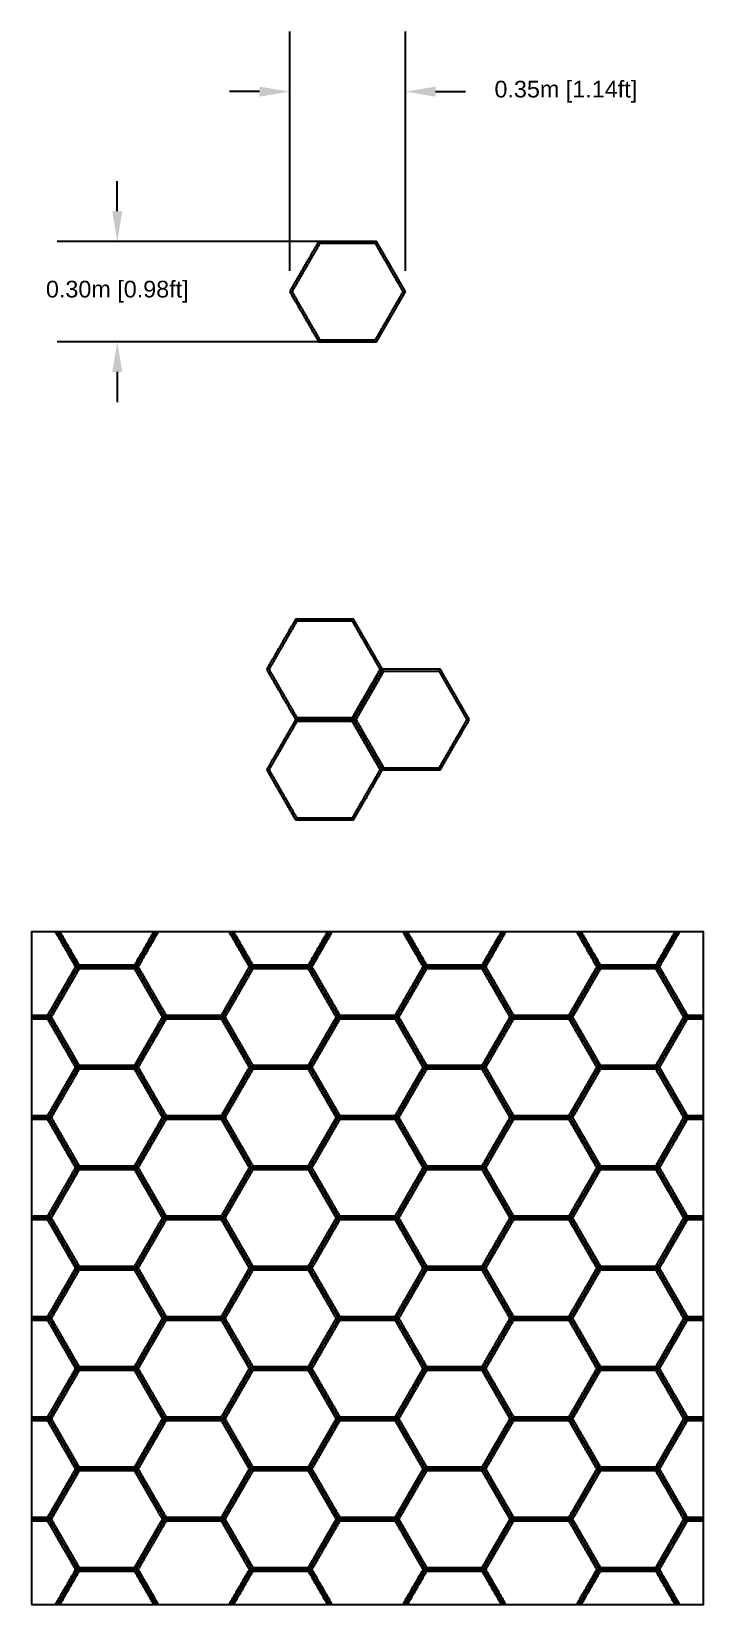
# Model space of a CAD drawing. Header units: millimetres. Extents: x 3126.21 to 3128.22, y 1979.2 to 1983.91.
import ezdxf

# ---------------------------------------------------------------- set-up
doc = ezdxf.new("R2010")
doc.units = ezdxf.units.MM
doc.layers.add('Make2D', color=7, linetype='Continuous', true_color=0x000000)
doc.layers.add('Make2D$Visible$Curves', color=7, linetype='Continuous', true_color=0x000000)
doc.styles.get("Standard").update_dxf_attribs({"font": 'arial.ttf'})
doc.dimstyles.get("Standard").update_dxf_attribs({"dimtxt": 0.18, "dimasz": 0.18, "dimexe": 0.18, "dimexo": 0.0625, "dimgap": 0.09, "dimtad": 0, "dimtih": 1, "dimtoh": 1, "dimdec": 4, "dimzin": 0, "dimdsep": 46, "dimtxsty": 'Standard', "dimcen": 0.09, "dimadec": 0, "dimazin": 0, "dimtfac": 1, "dimtdec": 4, "dimtofl": 0, "dimtmove": 0, "dimatfit": 3, "dimfxl": 1, "dimtolj": 1, "dimtzin": 0, "dimarcsym": 0})

msp = doc.modelspace()

# ---------------------------------------------------------------- blocks, each defined once
blk = doc.blocks.new('Clematis1')
at = {"layer": 'Make2D'}
blk.add_lwpolyline([(3126.2129, 1979.2036), (3128.2245, 1979.2036), (3128.2245, 1981.2152), (3126.2129, 1981.2152)], close=True, dxfattribs=at)
at = {"layer": 'Make2D$Visible$Curves', "color": 18, "lineweight": -3, "true_color": 0x000000}
for points, degree in [([(3127.0036, 1982.1498), (3126.9603, 1982.0747), (3126.917, 1981.9997)], 2), ([(3127.0071, 1982.1438), (3126.9655, 1982.0717), (3126.924, 1981.9997)], 2), ([(3127.0036, 1982.1498), (3127.0038, 1982.1496), (3127.004, 1982.1491), (3127.0044, 1982.1484), (3127.0048, 1982.1478), (3127.0052, 1982.1471), (3127.0056, 1982.1464), (3127.006, 1982.1458), (3127.0064, 1982.1451), (3127.0067, 1982.1444), (3127.007, 1982.144), (3127.0071, 1982.1438)], 3), ([(3127.177, 1982.1498), (3127.0903, 1982.1498), (3127.0036, 1982.1498)], 2), ([(3127.1735, 1982.1438), (3127.0903, 1982.1438), (3127.0071, 1982.1438)], 2), ([(3127.1735, 1982.1438), (3127.1736, 1982.144), (3127.1739, 1982.1444), (3127.1743, 1982.1451), (3127.1747, 1982.1458), (3127.175, 1982.1464), (3127.1754, 1982.1471), (3127.1758, 1982.1478), (3127.1762, 1982.1484), (3127.1766, 1982.1491), (3127.1769, 1982.1496), (3127.177, 1982.1498)], 3), ([(3127.2567, 1981.9997), (3127.2151, 1982.0717), (3127.1735, 1982.1438)], 2), ([(3127.2637, 1981.9997), (3127.2203, 1982.0747), (3127.177, 1982.1498)], 2), ([(3126.924, 1981.9997), (3126.9237, 1981.9997), (3126.9232, 1981.9997), (3126.9224, 1981.9997), (3126.9216, 1981.9997), (3126.9209, 1981.9997), (3126.9201, 1981.9997), (3126.9193, 1981.9997), (3126.9185, 1981.9997), (3126.9178, 1981.9997), (3126.9172, 1981.9997), (3126.917, 1981.9997)], 3), ([(3126.917, 1981.9997), (3126.9603, 1981.9246), (3127.0036, 1981.8496)], 2), ([(3126.924, 1981.9997), (3126.9655, 1981.9276), (3127.0071, 1981.8556)], 2), ([(3127.1735, 1981.8556), (3127.2151, 1981.9276), (3127.2567, 1981.9997)], 2), ([(3127.2637, 1981.9997), (3127.2203, 1981.9246), (3127.177, 1981.8496)], 2), ([(3127.177, 1981.8496), (3127.2203, 1981.9246), (3127.2637, 1981.9997)], 2), ([(3127.2671, 1981.9936), (3127.2255, 1981.9216), (3127.184, 1981.8496)], 2), ([(3127.2567, 1981.9997), (3127.2569, 1981.9997), (3127.2575, 1981.9997), (3127.2582, 1981.9997), (3127.259, 1981.9997), (3127.2598, 1981.9997), (3127.2606, 1981.9997), (3127.2613, 1981.9997), (3127.2621, 1981.9997), (3127.2629, 1981.9997), (3127.2634, 1981.9997), (3127.2637, 1981.9997)], 3), ([(3127.2637, 1981.9997), (3127.2638, 1981.9995), (3127.264, 1981.999), (3127.2644, 1981.9983), (3127.2648, 1981.9977), (3127.2652, 1981.997), (3127.2656, 1981.9963), (3127.266, 1981.9957), (3127.2664, 1981.995), (3127.2667, 1981.9943), (3127.267, 1981.9939), (3127.2671, 1981.9936)], 3), ([(3127.437, 1981.9997), (3127.3503, 1981.9997), (3127.2637, 1981.9997)], 2), ([(3127.4335, 1981.9936), (3127.3503, 1981.9936), (3127.2671, 1981.9936)], 2), ([(3127.4335, 1981.9936), (3127.4336, 1981.9939), (3127.4339, 1981.9943), (3127.4343, 1981.995), (3127.4347, 1981.9957), (3127.435, 1981.9963), (3127.4354, 1981.997), (3127.4358, 1981.9977), (3127.4362, 1981.9983), (3127.4366, 1981.999), (3127.4369, 1981.9995), (3127.437, 1981.9997)], 3), ([(3127.5167, 1981.8496), (3127.4751, 1981.9216), (3127.4335, 1981.9936)], 2), ([(3127.5237, 1981.8496), (3127.4803, 1981.9246), (3127.437, 1981.9997)], 2), ([(3127.0036, 1981.8496), (3126.9603, 1981.7745), (3126.917, 1981.6995)], 2), ([(3127.0036, 1981.8496), (3127.0038, 1981.8498), (3127.004, 1981.8502), (3127.0044, 1981.8509), (3127.0048, 1981.8516), (3127.0052, 1981.8522), (3127.0056, 1981.8529), (3127.006, 1981.8536), (3127.0064, 1981.8543), (3127.0067, 1981.8549), (3127.007, 1981.8554), (3127.0071, 1981.8556)], 3), ([(3127.0036, 1981.8496), (3127.0038, 1981.8493), (3127.004, 1981.8489), (3127.0044, 1981.8482), (3127.0048, 1981.8476), (3127.0052, 1981.8469), (3127.0056, 1981.8462), (3127.006, 1981.8455), (3127.0064, 1981.8449), (3127.0067, 1981.8442), (3127.007, 1981.8438), (3127.0071, 1981.8435)], 3), ([(3127.177, 1981.8496), (3127.0903, 1981.8496), (3127.0036, 1981.8496)], 2), ([(3127.0036, 1981.8496), (3127.0903, 1981.8496), (3127.177, 1981.8496)], 2), ([(3127.0071, 1981.8556), (3127.0903, 1981.8556), (3127.1735, 1981.8556)], 2), ([(3127.177, 1981.8496), (3127.1769, 1981.8498), (3127.1766, 1981.8502), (3127.1762, 1981.8509), (3127.1758, 1981.8516), (3127.1754, 1981.8522), (3127.175, 1981.8529), (3127.1747, 1981.8536), (3127.1743, 1981.8543), (3127.1739, 1981.8549), (3127.1736, 1981.8554), (3127.1735, 1981.8556)], 3), ([(3127.1735, 1981.8435), (3127.1736, 1981.8438), (3127.1739, 1981.8442), (3127.1743, 1981.8449), (3127.1747, 1981.8455), (3127.175, 1981.8462), (3127.1754, 1981.8469), (3127.1758, 1981.8476), (3127.1762, 1981.8482), (3127.1766, 1981.8489), (3127.1769, 1981.8493), (3127.177, 1981.8496)], 3), ([(3127.2637, 1981.6995), (3127.2203, 1981.7745), (3127.177, 1981.8496)], 2), ([(3127.184, 1981.8496), (3127.1837, 1981.8496), (3127.1832, 1981.8496), (3127.1824, 1981.8496), (3127.1816, 1981.8496), (3127.1809, 1981.8496), (3127.1801, 1981.8496), (3127.1793, 1981.8496), (3127.1785, 1981.8496), (3127.1778, 1981.8496), (3127.1772, 1981.8496), (3127.177, 1981.8496)], 3), ([(3127.177, 1981.8496), (3127.2203, 1981.7745), (3127.2637, 1981.6995)], 2), ([(3127.184, 1981.8496), (3127.2255, 1981.7775), (3127.2671, 1981.7055)], 2), ([(3127.4335, 1981.7055), (3127.4751, 1981.7775), (3127.5167, 1981.8496)], 2), ([(3127.437, 1981.6995), (3127.4803, 1981.7745), (3127.5237, 1981.8496)], 2), ([(3127.5167, 1981.8496), (3127.5169, 1981.8496), (3127.5175, 1981.8496), (3127.5182, 1981.8496), (3127.519, 1981.8496), (3127.5198, 1981.8496), (3127.5206, 1981.8496), (3127.5213, 1981.8496), (3127.5221, 1981.8496), (3127.5229, 1981.8496), (3127.5234, 1981.8496), (3127.5237, 1981.8496)], 3), ([(3127.0071, 1981.8435), (3126.9655, 1981.7715), (3126.924, 1981.6995)], 2), ([(3127.1735, 1981.8435), (3127.0903, 1981.8435), (3127.0071, 1981.8435)], 2), ([(3127.2567, 1981.6995), (3127.2151, 1981.7715), (3127.1735, 1981.8435)], 2), ([(3127.2637, 1981.6995), (3127.2638, 1981.6997), (3127.264, 1981.7001), (3127.2644, 1981.7008), (3127.2648, 1981.7015), (3127.2652, 1981.7021), (3127.2656, 1981.7028), (3127.266, 1981.7035), (3127.2664, 1981.7041), (3127.2667, 1981.7048), (3127.267, 1981.7053), (3127.2671, 1981.7055)], 3), ([(3127.2671, 1981.7055), (3127.3503, 1981.7055), (3127.4335, 1981.7055)], 2), ([(3127.437, 1981.6995), (3127.4369, 1981.6997), (3127.4366, 1981.7001), (3127.4362, 1981.7008), (3127.4358, 1981.7015), (3127.4354, 1981.7021), (3127.435, 1981.7028), (3127.4347, 1981.7035), (3127.4343, 1981.7041), (3127.4339, 1981.7048), (3127.4336, 1981.7053), (3127.4335, 1981.7055)], 3), ([(3126.924, 1981.6995), (3126.9237, 1981.6995), (3126.9232, 1981.6995), (3126.9224, 1981.6995), (3126.9216, 1981.6995), (3126.9209, 1981.6995), (3126.9201, 1981.6995), (3126.9193, 1981.6995), (3126.9185, 1981.6995), (3126.9178, 1981.6995), (3126.9172, 1981.6995), (3126.917, 1981.6995)], 3), ([(3126.917, 1981.6995), (3126.9603, 1981.6244), (3127.0036, 1981.5493)], 2), ([(3126.924, 1981.6995), (3126.9655, 1981.6274), (3127.0071, 1981.5554)], 2), ([(3127.1735, 1981.5554), (3127.2151, 1981.6274), (3127.2567, 1981.6995)], 2), ([(3127.177, 1981.5493), (3127.2203, 1981.6244), (3127.2637, 1981.6995)], 2), ([(3127.2567, 1981.6995), (3127.2569, 1981.6995), (3127.2575, 1981.6995), (3127.2582, 1981.6995), (3127.259, 1981.6995), (3127.2598, 1981.6995), (3127.2606, 1981.6995), (3127.2613, 1981.6995), (3127.2621, 1981.6995), (3127.2629, 1981.6995), (3127.2634, 1981.6995), (3127.2637, 1981.6995)], 3), ([(3127.2637, 1981.6995), (3127.3503, 1981.6995), (3127.437, 1981.6995)], 2), ([(3127.0036, 1981.5493), (3127.0038, 1981.5496), (3127.004, 1981.55), (3127.0044, 1981.5507), (3127.0048, 1981.5514), (3127.0052, 1981.552), (3127.0056, 1981.5527), (3127.006, 1981.5534), (3127.0064, 1981.554), (3127.0067, 1981.5547), (3127.007, 1981.5552), (3127.0071, 1981.5554)], 3), ([(3127.0036, 1981.5493), (3127.0903, 1981.5493), (3127.177, 1981.5493)], 2), ([(3127.0071, 1981.5554), (3127.0903, 1981.5554), (3127.1735, 1981.5554)], 2), ([(3127.177, 1981.5493), (3127.1769, 1981.5496), (3127.1766, 1981.55), (3127.1762, 1981.5507), (3127.1758, 1981.5514), (3127.1754, 1981.552), (3127.175, 1981.5527), (3127.1747, 1981.5534), (3127.1743, 1981.554), (3127.1739, 1981.5547), (3127.1736, 1981.5552), (3127.1735, 1981.5554)], 3), ([(3126.3451, 1981.1101), (3126.3147, 1981.1626), (3126.2844, 1981.2152)], 2), ([(3126.352, 1981.1101), (3126.3217, 1981.1626), (3126.2914, 1981.2152)], 2), ([(3126.2914, 1981.2152), (3126.3217, 1981.1626), (3126.352, 1981.1101)], 2), ([(3126.2983, 1981.2152), (3126.3269, 1981.1657), (3126.3555, 1981.1161)], 2), ([(3126.5219, 1981.1161), (3126.5505, 1981.1657), (3126.5791, 1981.2152)], 2), ([(3126.5254, 1981.1101), (3126.5557, 1981.1626), (3126.5861, 1981.2152)], 2), ([(3126.5861, 1981.2152), (3126.5557, 1981.1626), (3126.5254, 1981.1101)], 2), ([(3126.593, 1981.2152), (3126.5627, 1981.1626), (3126.5323, 1981.1101)], 2), ([(3126.8651, 1981.1101), (3126.8347, 1981.1626), (3126.8044, 1981.2152)], 2), ([(3126.872, 1981.1101), (3126.8417, 1981.1626), (3126.8114, 1981.2152)], 2), ([(3126.8114, 1981.2152), (3126.8417, 1981.1626), (3126.872, 1981.1101)], 2), ([(3126.8183, 1981.2152), (3126.8469, 1981.1657), (3126.8755, 1981.1161)], 2), ([(3127.0419, 1981.1161), (3127.0705, 1981.1657), (3127.0991, 1981.2152)], 2), ([(3127.0454, 1981.1101), (3127.0757, 1981.1626), (3127.1061, 1981.2152)], 2), ([(3127.1061, 1981.2152), (3127.0757, 1981.1626), (3127.0454, 1981.1101)], 2), ([(3127.113, 1981.2152), (3127.0827, 1981.1626), (3127.0523, 1981.1101)], 2), ([(3127.3851, 1981.1101), (3127.3547, 1981.1626), (3127.3244, 1981.2152)], 2), ([(3127.392, 1981.1101), (3127.3617, 1981.1626), (3127.3314, 1981.2152)], 2), ([(3127.3314, 1981.2152), (3127.3617, 1981.1626), (3127.392, 1981.1101)], 2), ([(3127.3383, 1981.2152), (3127.3669, 1981.1657), (3127.3955, 1981.1161)], 2), ([(3127.5619, 1981.1161), (3127.5905, 1981.1657), (3127.6191, 1981.2152)], 2), ([(3127.5654, 1981.1101), (3127.5957, 1981.1626), (3127.6261, 1981.2152)], 2), ([(3127.6261, 1981.2152), (3127.5957, 1981.1626), (3127.5654, 1981.1101)], 2), ([(3127.633, 1981.2152), (3127.6027, 1981.1626), (3127.5724, 1981.1101)], 2), ([(3127.9051, 1981.1101), (3127.8747, 1981.1626), (3127.8444, 1981.2152)], 2), ([(3127.9121, 1981.1101), (3127.8817, 1981.1626), (3127.8514, 1981.2152)], 2), ([(3127.8514, 1981.2152), (3127.8817, 1981.1626), (3127.9121, 1981.1101)], 2), ([(3127.8583, 1981.2152), (3127.8869, 1981.1657), (3127.9155, 1981.1161)], 2), ([(3128.0819, 1981.1161), (3128.1105, 1981.1657), (3128.1391, 1981.2152)], 2), ([(3128.0854, 1981.1101), (3128.1157, 1981.1626), (3128.1461, 1981.2152)], 2), ([(3128.1461, 1981.2152), (3128.1157, 1981.1626), (3128.0854, 1981.1101)], 2), ([(3128.153, 1981.2152), (3128.1227, 1981.1626), (3128.0924, 1981.1101)], 2), ([(3126.2619, 1980.966), (3126.3035, 1981.0381), (3126.3451, 1981.1101)], 2), ([(3126.2654, 1980.96), (3126.3087, 1981.035), (3126.352, 1981.1101)], 2), ([(3126.352, 1981.1101), (3126.3087, 1981.035), (3126.2654, 1980.96)], 2), ([(3126.3555, 1981.1041), (3126.3139, 1981.032), (3126.2723, 1980.96)], 2), ([(3126.3451, 1981.1101), (3126.3453, 1981.1101), (3126.3458, 1981.1101), (3126.3466, 1981.1101), (3126.3474, 1981.1101), (3126.3482, 1981.1101), (3126.3489, 1981.1101), (3126.3497, 1981.1101), (3126.3505, 1981.1101), (3126.3513, 1981.1101), (3126.3518, 1981.1101), (3126.352, 1981.1101)], 3), ([(3126.352, 1981.1101), (3126.3522, 1981.1103), (3126.3524, 1981.1108), (3126.3528, 1981.1114), (3126.3532, 1981.1121), (3126.3536, 1981.1128), (3126.354, 1981.1134), (3126.3544, 1981.1141), (3126.3548, 1981.1148), (3126.3551, 1981.1155), (3126.3554, 1981.1159), (3126.3555, 1981.1161)], 3), ([(3126.5254, 1981.1101), (3126.4387, 1981.1101), (3126.352, 1981.1101)], 2), ([(3126.352, 1981.1101), (3126.3522, 1981.1099), (3126.3524, 1981.1094), (3126.3528, 1981.1088), (3126.3532, 1981.1081), (3126.3536, 1981.1074), (3126.354, 1981.1067), (3126.3544, 1981.1061), (3126.3548, 1981.1054), (3126.3551, 1981.1047), (3126.3554, 1981.1043), (3126.3555, 1981.1041)], 3), ([(3126.352, 1981.1101), (3126.4387, 1981.1101), (3126.5254, 1981.1101)], 2), ([(3126.3555, 1981.1161), (3126.4387, 1981.1161), (3126.5219, 1981.1161)], 2), ([(3126.5219, 1981.1041), (3126.4387, 1981.1041), (3126.3555, 1981.1041)], 2), ([(3126.5254, 1981.1101), (3126.5252, 1981.1103), (3126.525, 1981.1108), (3126.5246, 1981.1114), (3126.5242, 1981.1121), (3126.5238, 1981.1128), (3126.5234, 1981.1134), (3126.5231, 1981.1141), (3126.5227, 1981.1148), (3126.5223, 1981.1155), (3126.522, 1981.1159), (3126.5219, 1981.1161)], 3), ([(3126.5219, 1981.1041), (3126.522, 1981.1043), (3126.5223, 1981.1047), (3126.5227, 1981.1054), (3126.5231, 1981.1061), (3126.5234, 1981.1067), (3126.5238, 1981.1074), (3126.5242, 1981.1081), (3126.5246, 1981.1088), (3126.525, 1981.1094), (3126.5252, 1981.1099), (3126.5254, 1981.1101)], 3), ([(3126.6051, 1980.96), (3126.5635, 1981.032), (3126.5219, 1981.1041)], 2), ([(3126.612, 1980.96), (3126.5687, 1981.035), (3126.5254, 1981.1101)], 2), ([(3126.5254, 1981.1101), (3126.5687, 1981.035), (3126.612, 1980.96)], 2), ([(3126.5323, 1981.1101), (3126.5321, 1981.1101), (3126.5316, 1981.1101), (3126.5308, 1981.1101), (3126.53, 1981.1101), (3126.5292, 1981.1101), (3126.5285, 1981.1101), (3126.5277, 1981.1101), (3126.5269, 1981.1101), (3126.5262, 1981.1101), (3126.5256, 1981.1101), (3126.5254, 1981.1101)], 3), ([(3126.5323, 1981.1101), (3126.5739, 1981.0381), (3126.6155, 1980.966)], 2), ([(3126.7819, 1980.966), (3126.8235, 1981.0381), (3126.8651, 1981.1101)], 2), ([(3126.7854, 1980.96), (3126.8287, 1981.035), (3126.872, 1981.1101)], 2), ([(3126.872, 1981.1101), (3126.8287, 1981.035), (3126.7854, 1980.96)], 2), ([(3126.8755, 1981.1041), (3126.8339, 1981.032), (3126.7923, 1980.96)], 2), ([(3126.8651, 1981.1101), (3126.8653, 1981.1101), (3126.8659, 1981.1101), (3126.8666, 1981.1101), (3126.8674, 1981.1101), (3126.8682, 1981.1101), (3126.8689, 1981.1101), (3126.8697, 1981.1101), (3126.8705, 1981.1101), (3126.8713, 1981.1101), (3126.8718, 1981.1101), (3126.872, 1981.1101)], 3), ([(3126.872, 1981.1101), (3126.8722, 1981.1103), (3126.8724, 1981.1108), (3126.8728, 1981.1114), (3126.8732, 1981.1121), (3126.8736, 1981.1128), (3126.874, 1981.1134), (3126.8744, 1981.1141), (3126.8748, 1981.1148), (3126.8751, 1981.1155), (3126.8754, 1981.1159), (3126.8755, 1981.1161)], 3), ([(3127.0454, 1981.1101), (3126.9587, 1981.1101), (3126.872, 1981.1101)], 2), ([(3126.872, 1981.1101), (3126.8722, 1981.1099), (3126.8724, 1981.1094), (3126.8728, 1981.1088), (3126.8732, 1981.1081), (3126.8736, 1981.1074), (3126.874, 1981.1067), (3126.8744, 1981.1061), (3126.8748, 1981.1054), (3126.8751, 1981.1047), (3126.8754, 1981.1043), (3126.8755, 1981.1041)], 3), ([(3126.872, 1981.1101), (3126.9587, 1981.1101), (3127.0454, 1981.1101)], 2), ([(3126.8755, 1981.1161), (3126.9587, 1981.1161), (3127.0419, 1981.1161)], 2), ([(3127.0419, 1981.1041), (3126.9587, 1981.1041), (3126.8755, 1981.1041)], 2), ([(3127.0454, 1981.1101), (3127.0453, 1981.1103), (3127.045, 1981.1108), (3127.0446, 1981.1114), (3127.0442, 1981.1121), (3127.0438, 1981.1128), (3127.0434, 1981.1134), (3127.0431, 1981.1141), (3127.0427, 1981.1148), (3127.0423, 1981.1155), (3127.042, 1981.1159), (3127.0419, 1981.1161)], 3), ([(3127.0419, 1981.1041), (3127.042, 1981.1043), (3127.0423, 1981.1047), (3127.0427, 1981.1054), (3127.0431, 1981.1061), (3127.0434, 1981.1067), (3127.0438, 1981.1074), (3127.0442, 1981.1081), (3127.0446, 1981.1088), (3127.045, 1981.1094), (3127.0453, 1981.1099), (3127.0454, 1981.1101)], 3), ([(3127.1251, 1980.96), (3127.0835, 1981.032), (3127.0419, 1981.1041)], 2), ([(3127.132, 1980.96), (3127.0887, 1981.035), (3127.0454, 1981.1101)], 2), ([(3127.0454, 1981.1101), (3127.0887, 1981.035), (3127.132, 1980.96)], 2), ([(3127.0523, 1981.1101), (3127.0521, 1981.1101), (3127.0516, 1981.1101), (3127.0508, 1981.1101), (3127.05, 1981.1101), (3127.0493, 1981.1101), (3127.0485, 1981.1101), (3127.0477, 1981.1101), (3127.0469, 1981.1101), (3127.0462, 1981.1101), (3127.0456, 1981.1101), (3127.0454, 1981.1101)], 3), ([(3127.0523, 1981.1101), (3127.0939, 1981.0381), (3127.1355, 1980.966)], 2), ([(3127.3019, 1980.966), (3127.3435, 1981.0381), (3127.3851, 1981.1101)], 2), ([(3127.3054, 1980.96), (3127.3487, 1981.035), (3127.392, 1981.1101)], 2), ([(3127.392, 1981.1101), (3127.3487, 1981.035), (3127.3054, 1980.96)], 2), ([(3127.3955, 1981.1041), (3127.3539, 1981.032), (3127.3123, 1980.96)], 2), ([(3127.3851, 1981.1101), (3127.3853, 1981.1101), (3127.3859, 1981.1101), (3127.3866, 1981.1101), (3127.3874, 1981.1101), (3127.3882, 1981.1101), (3127.389, 1981.1101), (3127.3897, 1981.1101), (3127.3905, 1981.1101), (3127.3913, 1981.1101), (3127.3918, 1981.1101), (3127.392, 1981.1101)], 3), ([(3127.392, 1981.1101), (3127.3922, 1981.1103), (3127.3924, 1981.1108), (3127.3928, 1981.1114), (3127.3932, 1981.1121), (3127.3936, 1981.1128), (3127.394, 1981.1134), (3127.3944, 1981.1141), (3127.3948, 1981.1148), (3127.3951, 1981.1155), (3127.3954, 1981.1159), (3127.3955, 1981.1161)], 3), ([(3127.5654, 1981.1101), (3127.4787, 1981.1101), (3127.392, 1981.1101)], 2), ([(3127.392, 1981.1101), (3127.3922, 1981.1099), (3127.3924, 1981.1094), (3127.3928, 1981.1088), (3127.3932, 1981.1081), (3127.3936, 1981.1074), (3127.394, 1981.1067), (3127.3944, 1981.1061), (3127.3948, 1981.1054), (3127.3951, 1981.1047), (3127.3954, 1981.1043), (3127.3955, 1981.1041)], 3), ([(3127.392, 1981.1101), (3127.4787, 1981.1101), (3127.5654, 1981.1101)], 2), ([(3127.3955, 1981.1161), (3127.4787, 1981.1161), (3127.5619, 1981.1161)], 2), ([(3127.5619, 1981.1041), (3127.4787, 1981.1041), (3127.3955, 1981.1041)], 2), ([(3127.5654, 1981.1101), (3127.5653, 1981.1103), (3127.565, 1981.1108), (3127.5646, 1981.1114), (3127.5642, 1981.1121), (3127.5638, 1981.1128), (3127.5634, 1981.1134), (3127.5631, 1981.1141), (3127.5627, 1981.1148), (3127.5623, 1981.1155), (3127.562, 1981.1159), (3127.5619, 1981.1161)], 3), ([(3127.5619, 1981.1041), (3127.562, 1981.1043), (3127.5623, 1981.1047), (3127.5627, 1981.1054), (3127.5631, 1981.1061), (3127.5634, 1981.1067), (3127.5638, 1981.1074), (3127.5642, 1981.1081), (3127.5646, 1981.1088), (3127.565, 1981.1094), (3127.5653, 1981.1099), (3127.5654, 1981.1101)], 3), ([(3127.6451, 1980.96), (3127.6035, 1981.032), (3127.5619, 1981.1041)], 2), ([(3127.652, 1980.96), (3127.6087, 1981.035), (3127.5654, 1981.1101)], 2), ([(3127.5654, 1981.1101), (3127.6087, 1981.035), (3127.652, 1980.96)], 2), ([(3127.5724, 1981.1101), (3127.5721, 1981.1101), (3127.5716, 1981.1101), (3127.5708, 1981.1101), (3127.57, 1981.1101), (3127.5693, 1981.1101), (3127.5685, 1981.1101), (3127.5677, 1981.1101), (3127.5669, 1981.1101), (3127.5662, 1981.1101), (3127.5656, 1981.1101), (3127.5654, 1981.1101)], 3), ([(3127.5724, 1981.1101), (3127.6139, 1981.0381), (3127.6555, 1980.966)], 2), ([(3127.8219, 1980.966), (3127.8635, 1981.0381), (3127.9051, 1981.1101)], 2), ([(3127.8254, 1980.96), (3127.8687, 1981.035), (3127.9121, 1981.1101)], 2), ([(3127.9121, 1981.1101), (3127.8687, 1981.035), (3127.8254, 1980.96)], 2), ([(3127.9155, 1981.1041), (3127.8739, 1981.032), (3127.8324, 1980.96)], 2), ([(3127.9051, 1981.1101), (3127.9053, 1981.1101), (3127.9059, 1981.1101), (3127.9066, 1981.1101), (3127.9074, 1981.1101), (3127.9082, 1981.1101), (3127.909, 1981.1101), (3127.9097, 1981.1101), (3127.9105, 1981.1101), (3127.9113, 1981.1101), (3127.9118, 1981.1101), (3127.9121, 1981.1101)], 3), ([(3127.9121, 1981.1101), (3127.9122, 1981.1103), (3127.9124, 1981.1108), (3127.9128, 1981.1114), (3127.9132, 1981.1121), (3127.9136, 1981.1128), (3127.914, 1981.1134), (3127.9144, 1981.1141), (3127.9148, 1981.1148), (3127.9151, 1981.1155), (3127.9154, 1981.1159), (3127.9155, 1981.1161)], 3), ([(3128.0854, 1981.1101), (3127.9987, 1981.1101), (3127.9121, 1981.1101)], 2), ([(3127.9121, 1981.1101), (3127.9122, 1981.1099), (3127.9124, 1981.1094), (3127.9128, 1981.1088), (3127.9132, 1981.1081), (3127.9136, 1981.1074), (3127.914, 1981.1067), (3127.9144, 1981.1061), (3127.9148, 1981.1054), (3127.9151, 1981.1047), (3127.9154, 1981.1043), (3127.9155, 1981.1041)], 3), ([(3127.9121, 1981.1101), (3127.9987, 1981.1101), (3128.0854, 1981.1101)], 2), ([(3127.9155, 1981.1161), (3127.9987, 1981.1161), (3128.0819, 1981.1161)], 2), ([(3128.0819, 1981.1041), (3127.9987, 1981.1041), (3127.9155, 1981.1041)], 2), ([(3128.0854, 1981.1101), (3128.0853, 1981.1103), (3128.085, 1981.1108), (3128.0846, 1981.1114), (3128.0842, 1981.1121), (3128.0838, 1981.1128), (3128.0834, 1981.1134), (3128.0831, 1981.1141), (3128.0827, 1981.1148), (3128.0823, 1981.1155), (3128.082, 1981.1159), (3128.0819, 1981.1161)], 3), ([(3128.0819, 1981.1041), (3128.082, 1981.1043), (3128.0823, 1981.1047), (3128.0827, 1981.1054), (3128.0831, 1981.1061), (3128.0834, 1981.1067), (3128.0838, 1981.1074), (3128.0842, 1981.1081), (3128.0846, 1981.1088), (3128.085, 1981.1094), (3128.0853, 1981.1099), (3128.0854, 1981.1101)], 3), ([(3128.1651, 1980.96), (3128.1235, 1981.032), (3128.0819, 1981.1041)], 2), ([(3128.1721, 1980.96), (3128.1287, 1981.035), (3128.0854, 1981.1101)], 2), ([(3128.0854, 1981.1101), (3128.1287, 1981.035), (3128.1721, 1980.96)], 2), ([(3128.0924, 1981.1101), (3128.0921, 1981.1101), (3128.0916, 1981.1101), (3128.0908, 1981.1101), (3128.09, 1981.1101), (3128.0893, 1981.1101), (3128.0885, 1981.1101), (3128.0877, 1981.1101), (3128.0869, 1981.1101), (3128.0862, 1981.1101), (3128.0856, 1981.1101), (3128.0854, 1981.1101)], 3), ([(3128.0924, 1981.1101), (3128.1339, 1981.0381), (3128.1755, 1980.966)], 2), ([(3126.2129, 1980.966), (3126.2374, 1980.966), (3126.2619, 1980.966)], 2), ([(3126.2129, 1980.96), (3126.2392, 1980.96), (3126.2654, 1980.96)], 2), ([(3126.2654, 1980.96), (3126.2392, 1980.96), (3126.2129, 1980.96)], 2), ([(3126.2619, 1980.9539), (3126.2374, 1980.9539), (3126.2129, 1980.9539)], 2), ([(3126.2654, 1980.96), (3126.2652, 1980.9602), (3126.265, 1980.9607), (3126.2646, 1980.9613), (3126.2642, 1980.962), (3126.2638, 1980.9627), (3126.2634, 1980.9633), (3126.2631, 1980.964), (3126.2627, 1980.9647), (3126.2623, 1980.9653), (3126.262, 1980.9658), (3126.2619, 1980.966)], 3), ([(3126.2619, 1980.9539), (3126.262, 1980.9542), (3126.2623, 1980.9546), (3126.2627, 1980.9553), (3126.2631, 1980.956), (3126.2634, 1980.9566), (3126.2638, 1980.9573), (3126.2642, 1980.958), (3126.2646, 1980.9586), (3126.265, 1980.9593), (3126.2652, 1980.9598), (3126.2654, 1980.96)], 3), ([(3126.3451, 1980.8099), (3126.3035, 1980.8819), (3126.2619, 1980.9539)], 2), ([(3126.2654, 1980.96), (3126.3087, 1980.8849), (3126.352, 1980.8099)], 2), ([(3126.2723, 1980.96), (3126.2721, 1980.96), (3126.2716, 1980.96), (3126.2708, 1980.96), (3126.27, 1980.96), (3126.2692, 1980.96), (3126.2685, 1980.96), (3126.2677, 1980.96), (3126.2669, 1980.96), (3126.2662, 1980.96), (3126.2656, 1980.96), (3126.2654, 1980.96)], 3), ([(3126.352, 1980.8099), (3126.3087, 1980.8849), (3126.2654, 1980.96)], 2), ([(3126.2723, 1980.96), (3126.3139, 1980.8879), (3126.3555, 1980.8159)], 2), ([(3126.5219, 1980.8159), (3126.5635, 1980.8879), (3126.6051, 1980.96)], 2), ([(3126.5254, 1980.8099), (3126.5687, 1980.8849), (3126.612, 1980.96)], 2), ([(3126.612, 1980.96), (3126.5687, 1980.8849), (3126.5254, 1980.8099)], 2), ([(3126.6155, 1980.9539), (3126.5739, 1980.8819), (3126.5323, 1980.8099)], 2), ([(3126.6051, 1980.96), (3126.6053, 1980.96), (3126.6059, 1980.96), (3126.6066, 1980.96), (3126.6074, 1980.96), (3126.6082, 1980.96), (3126.6089, 1980.96), (3126.6097, 1980.96), (3126.6105, 1980.96), (3126.6113, 1980.96), (3126.6118, 1980.96), (3126.612, 1980.96)], 3), ([(3126.612, 1980.96), (3126.6122, 1980.9602), (3126.6124, 1980.9607), (3126.6128, 1980.9613), (3126.6132, 1980.962), (3126.6136, 1980.9627), (3126.614, 1980.9633), (3126.6144, 1980.964), (3126.6148, 1980.9647), (3126.6151, 1980.9653), (3126.6154, 1980.9658), (3126.6155, 1980.966)], 3), ([(3126.612, 1980.96), (3126.6987, 1980.96), (3126.7854, 1980.96)], 2), ([(3126.7854, 1980.96), (3126.6987, 1980.96), (3126.612, 1980.96)], 2), ([(3126.612, 1980.96), (3126.6122, 1980.9598), (3126.6124, 1980.9593), (3126.6128, 1980.9586), (3126.6132, 1980.958), (3126.6136, 1980.9573), (3126.614, 1980.9566), (3126.6144, 1980.956), (3126.6148, 1980.9553), (3126.6151, 1980.9546), (3126.6154, 1980.9542), (3126.6155, 1980.9539)], 3), ([(3126.6155, 1980.966), (3126.6987, 1980.966), (3126.7819, 1980.966)], 2), ([(3126.7819, 1980.9539), (3126.6987, 1980.9539), (3126.6155, 1980.9539)], 2), ([(3126.7854, 1980.96), (3126.7852, 1980.9602), (3126.785, 1980.9607), (3126.7846, 1980.9613), (3126.7842, 1980.962), (3126.7838, 1980.9627), (3126.7834, 1980.9633), (3126.7831, 1980.964), (3126.7827, 1980.9647), (3126.7823, 1980.9653), (3126.782, 1980.9658), (3126.7819, 1980.966)], 3), ([(3126.7819, 1980.9539), (3126.782, 1980.9542), (3126.7823, 1980.9546), (3126.7827, 1980.9553), (3126.7831, 1980.956), (3126.7834, 1980.9566), (3126.7838, 1980.9573), (3126.7842, 1980.958), (3126.7846, 1980.9586), (3126.785, 1980.9593), (3126.7852, 1980.9598), (3126.7854, 1980.96)], 3), ([(3126.8651, 1980.8099), (3126.8235, 1980.8819), (3126.7819, 1980.9539)], 2), ([(3126.7854, 1980.96), (3126.8287, 1980.8849), (3126.872, 1980.8099)], 2), ([(3126.7923, 1980.96), (3126.7921, 1980.96), (3126.7916, 1980.96), (3126.7908, 1980.96), (3126.79, 1980.96), (3126.7893, 1980.96), (3126.7885, 1980.96), (3126.7877, 1980.96), (3126.7869, 1980.96), (3126.7862, 1980.96), (3126.7856, 1980.96), (3126.7854, 1980.96)], 3), ([(3126.872, 1980.8099), (3126.8287, 1980.8849), (3126.7854, 1980.96)], 2), ([(3126.7923, 1980.96), (3126.8339, 1980.8879), (3126.8755, 1980.8159)], 2), ([(3127.0419, 1980.8159), (3127.0835, 1980.8879), (3127.1251, 1980.96)], 2), ([(3127.0454, 1980.8099), (3127.0887, 1980.8849), (3127.132, 1980.96)], 2), ([(3127.132, 1980.96), (3127.0887, 1980.8849), (3127.0454, 1980.8099)], 2), ([(3127.1355, 1980.9539), (3127.0939, 1980.8819), (3127.0523, 1980.8099)], 2), ([(3127.1251, 1980.96), (3127.1253, 1980.96), (3127.1259, 1980.96), (3127.1266, 1980.96), (3127.1274, 1980.96), (3127.1282, 1980.96), (3127.129, 1980.96), (3127.1297, 1980.96), (3127.1305, 1980.96), (3127.1313, 1980.96), (3127.1318, 1980.96), (3127.132, 1980.96)], 3), ([(3127.132, 1980.96), (3127.1322, 1980.9602), (3127.1324, 1980.9607), (3127.1328, 1980.9613), (3127.1332, 1980.962), (3127.1336, 1980.9627), (3127.134, 1980.9633), (3127.1344, 1980.964), (3127.1348, 1980.9647), (3127.1351, 1980.9653), (3127.1354, 1980.9658), (3127.1355, 1980.966)], 3), ([(3127.132, 1980.96), (3127.2187, 1980.96), (3127.3054, 1980.96)], 2), ([(3127.3054, 1980.96), (3127.2187, 1980.96), (3127.132, 1980.96)], 2), ([(3127.132, 1980.96), (3127.1322, 1980.9598), (3127.1324, 1980.9593), (3127.1328, 1980.9586), (3127.1332, 1980.958), (3127.1336, 1980.9573), (3127.134, 1980.9566), (3127.1344, 1980.956), (3127.1348, 1980.9553), (3127.1351, 1980.9546), (3127.1354, 1980.9542), (3127.1355, 1980.9539)], 3), ([(3127.1355, 1980.966), (3127.2187, 1980.966), (3127.3019, 1980.966)], 2), ([(3127.3019, 1980.9539), (3127.2187, 1980.9539), (3127.1355, 1980.9539)], 2), ([(3127.3054, 1980.96), (3127.3053, 1980.9602), (3127.305, 1980.9607), (3127.3046, 1980.9613), (3127.3042, 1980.962), (3127.3038, 1980.9627), (3127.3034, 1980.9633), (3127.3031, 1980.964), (3127.3027, 1980.9647), (3127.3023, 1980.9653), (3127.302, 1980.9658), (3127.3019, 1980.966)], 3), ([(3127.3019, 1980.9539), (3127.302, 1980.9542), (3127.3023, 1980.9546), (3127.3027, 1980.9553), (3127.3031, 1980.956), (3127.3034, 1980.9566), (3127.3038, 1980.9573), (3127.3042, 1980.958), (3127.3046, 1980.9586), (3127.305, 1980.9593), (3127.3053, 1980.9598), (3127.3054, 1980.96)], 3), ([(3127.3851, 1980.8099), (3127.3435, 1980.8819), (3127.3019, 1980.9539)], 2), ([(3127.3054, 1980.96), (3127.3487, 1980.8849), (3127.392, 1980.8099)], 2), ([(3127.3123, 1980.96), (3127.3121, 1980.96), (3127.3116, 1980.96), (3127.3108, 1980.96), (3127.31, 1980.96), (3127.3093, 1980.96), (3127.3085, 1980.96), (3127.3077, 1980.96), (3127.3069, 1980.96), (3127.3062, 1980.96), (3127.3056, 1980.96), (3127.3054, 1980.96)], 3), ([(3127.392, 1980.8099), (3127.3487, 1980.8849), (3127.3054, 1980.96)], 2), ([(3127.3123, 1980.96), (3127.3539, 1980.8879), (3127.3955, 1980.8159)], 2), ([(3127.5619, 1980.8159), (3127.6035, 1980.8879), (3127.6451, 1980.96)], 2), ([(3127.5654, 1980.8099), (3127.6087, 1980.8849), (3127.652, 1980.96)], 2), ([(3127.652, 1980.96), (3127.6087, 1980.8849), (3127.5654, 1980.8099)], 2), ([(3127.6555, 1980.9539), (3127.6139, 1980.8819), (3127.5724, 1980.8099)], 2), ([(3127.6451, 1980.96), (3127.6453, 1980.96), (3127.6459, 1980.96), (3127.6466, 1980.96), (3127.6474, 1980.96), (3127.6482, 1980.96), (3127.649, 1980.96), (3127.6497, 1980.96), (3127.6505, 1980.96), (3127.6513, 1980.96), (3127.6518, 1980.96), (3127.652, 1980.96)], 3), ([(3127.652, 1980.96), (3127.6522, 1980.9602), (3127.6524, 1980.9607), (3127.6528, 1980.9613), (3127.6532, 1980.962), (3127.6536, 1980.9627), (3127.654, 1980.9633), (3127.6544, 1980.964), (3127.6548, 1980.9647), (3127.6551, 1980.9653), (3127.6554, 1980.9658), (3127.6555, 1980.966)], 3), ([(3127.652, 1980.96), (3127.7387, 1980.96), (3127.8254, 1980.96)], 2), ([(3127.8254, 1980.96), (3127.7387, 1980.96), (3127.652, 1980.96)], 2), ([(3127.652, 1980.96), (3127.6522, 1980.9598), (3127.6524, 1980.9593), (3127.6528, 1980.9586), (3127.6532, 1980.958), (3127.6536, 1980.9573), (3127.654, 1980.9566), (3127.6544, 1980.956), (3127.6548, 1980.9553), (3127.6551, 1980.9546), (3127.6554, 1980.9542), (3127.6555, 1980.9539)], 3), ([(3127.6555, 1980.966), (3127.7387, 1980.966), (3127.8219, 1980.966)], 2), ([(3127.8219, 1980.9539), (3127.7387, 1980.9539), (3127.6555, 1980.9539)], 2), ([(3127.8254, 1980.96), (3127.8253, 1980.9602), (3127.825, 1980.9607), (3127.8246, 1980.9613), (3127.8242, 1980.962), (3127.8238, 1980.9627), (3127.8234, 1980.9633), (3127.8231, 1980.964), (3127.8227, 1980.9647), (3127.8223, 1980.9653), (3127.822, 1980.9658), (3127.8219, 1980.966)], 3), ([(3127.8219, 1980.9539), (3127.822, 1980.9542), (3127.8223, 1980.9546), (3127.8227, 1980.9553), (3127.8231, 1980.956), (3127.8234, 1980.9566), (3127.8238, 1980.9573), (3127.8242, 1980.958), (3127.8246, 1980.9586), (3127.825, 1980.9593), (3127.8253, 1980.9598), (3127.8254, 1980.96)], 3), ([(3127.9051, 1980.8099), (3127.8635, 1980.8819), (3127.8219, 1980.9539)], 2), ([(3127.8254, 1980.96), (3127.8687, 1980.8849), (3127.9121, 1980.8099)], 2), ([(3127.8324, 1980.96), (3127.8321, 1980.96), (3127.8316, 1980.96), (3127.8308, 1980.96), (3127.83, 1980.96), (3127.8293, 1980.96), (3127.8285, 1980.96), (3127.8277, 1980.96), (3127.8269, 1980.96), (3127.8262, 1980.96), (3127.8256, 1980.96), (3127.8254, 1980.96)], 3), ([(3127.9121, 1980.8099), (3127.8687, 1980.8849), (3127.8254, 1980.96)], 2), ([(3127.8324, 1980.96), (3127.8739, 1980.8879), (3127.9155, 1980.8159)], 2), ([(3128.0819, 1980.8159), (3128.1235, 1980.8879), (3128.1651, 1980.96)], 2), ([(3128.0854, 1980.8099), (3128.1287, 1980.8849), (3128.1721, 1980.96)], 2), ([(3128.1721, 1980.96), (3128.1287, 1980.8849), (3128.0854, 1980.8099)], 2), ([(3128.1755, 1980.9539), (3128.1339, 1980.8819), (3128.0924, 1980.8099)], 2), ([(3128.1651, 1980.96), (3128.1653, 1980.96), (3128.1659, 1980.96), (3128.1666, 1980.96), (3128.1674, 1980.96), (3128.1682, 1980.96), (3128.169, 1980.96), (3128.1697, 1980.96), (3128.1705, 1980.96), (3128.1713, 1980.96), (3128.1718, 1980.96), (3128.1721, 1980.96)], 3), ([(3128.1721, 1980.96), (3128.1722, 1980.9602), (3128.1724, 1980.9607), (3128.1728, 1980.9613), (3128.1732, 1980.962), (3128.1736, 1980.9627), (3128.174, 1980.9633), (3128.1744, 1980.964), (3128.1748, 1980.9647), (3128.1751, 1980.9653), (3128.1754, 1980.9658), (3128.1755, 1980.966)], 3), ([(3128.1721, 1980.96), (3128.1722, 1980.9598), (3128.1724, 1980.9593), (3128.1728, 1980.9586), (3128.1732, 1980.958), (3128.1736, 1980.9573), (3128.174, 1980.9566), (3128.1744, 1980.956), (3128.1748, 1980.9553), (3128.1751, 1980.9546), (3128.1754, 1980.9542), (3128.1755, 1980.9539)], 3), ([(3128.1721, 1980.96), (3128.1983, 1980.96), (3128.2245, 1980.96)], 2), ([(3128.2245, 1980.96), (3128.1983, 1980.96), (3128.1721, 1980.96)], 2), ([(3128.1755, 1980.966), (3128.2, 1980.966), (3128.2245, 1980.966)], 2), ([(3128.2245, 1980.9539), (3128.2, 1980.9539), (3128.1755, 1980.9539)], 2), ([(3126.2619, 1980.6658), (3126.3035, 1980.7378), (3126.3451, 1980.8099)], 2), ([(3126.2654, 1980.6598), (3126.3087, 1980.7348), (3126.352, 1980.8099)], 2), ([(3126.352, 1980.8099), (3126.3087, 1980.7348), (3126.2654, 1980.6598)], 2), ([(3126.3451, 1980.8099), (3126.3453, 1980.8099), (3126.3458, 1980.8099), (3126.3466, 1980.8099), (3126.3474, 1980.8099), (3126.3482, 1980.8099), (3126.3489, 1980.8099), (3126.3497, 1980.8099), (3126.3505, 1980.8099), (3126.3513, 1980.8099), (3126.3518, 1980.8099), (3126.352, 1980.8099)], 3), ([(3126.352, 1980.8099), (3126.3522, 1980.8101), (3126.3524, 1980.8105), (3126.3528, 1980.8112), (3126.3532, 1980.8119), (3126.3536, 1980.8126), (3126.354, 1980.8132), (3126.3544, 1980.8139), (3126.3548, 1980.8146), (3126.3551, 1980.8152), (3126.3554, 1980.8157), (3126.3555, 1980.8159)], 3), ([(3126.352, 1980.8099), (3126.4387, 1980.8099), (3126.5254, 1980.8099)], 2), ([(3126.5254, 1980.8099), (3126.4387, 1980.8099), (3126.352, 1980.8099)], 2), ([(3126.352, 1980.8099), (3126.3522, 1980.8096), (3126.3524, 1980.8092), (3126.3528, 1980.8085), (3126.3532, 1980.8079), (3126.3536, 1980.8072), (3126.354, 1980.8065), (3126.3544, 1980.8058), (3126.3548, 1980.8052), (3126.3551, 1980.8045), (3126.3554, 1980.8041), (3126.3555, 1980.8038)], 3), ([(3126.3555, 1980.8159), (3126.4387, 1980.8159), (3126.5219, 1980.8159)], 2), ([(3126.5254, 1980.8099), (3126.5252, 1980.8101), (3126.525, 1980.8105), (3126.5246, 1980.8112), (3126.5242, 1980.8119), (3126.5238, 1980.8126), (3126.5234, 1980.8132), (3126.5231, 1980.8139), (3126.5227, 1980.8146), (3126.5223, 1980.8152), (3126.522, 1980.8157), (3126.5219, 1980.8159)], 3), ([(3126.5219, 1980.8038), (3126.522, 1980.8041), (3126.5223, 1980.8045), (3126.5227, 1980.8052), (3126.5231, 1980.8058), (3126.5234, 1980.8065), (3126.5238, 1980.8072), (3126.5242, 1980.8079), (3126.5246, 1980.8085), (3126.525, 1980.8092), (3126.5252, 1980.8096), (3126.5254, 1980.8099)], 3), ([(3126.5254, 1980.8099), (3126.5687, 1980.7348), (3126.612, 1980.6598)], 2), ([(3126.5323, 1980.8099), (3126.5321, 1980.8099), (3126.5316, 1980.8099), (3126.5308, 1980.8099), (3126.53, 1980.8099), (3126.5292, 1980.8099), (3126.5285, 1980.8099), (3126.5277, 1980.8099), (3126.5269, 1980.8099), (3126.5262, 1980.8099), (3126.5256, 1980.8099), (3126.5254, 1980.8099)], 3), ([(3126.612, 1980.6598), (3126.5687, 1980.7348), (3126.5254, 1980.8099)], 2), ([(3126.5323, 1980.8099), (3126.5739, 1980.7378), (3126.6155, 1980.6658)], 2), ([(3126.7819, 1980.6658), (3126.8235, 1980.7378), (3126.8651, 1980.8099)], 2), ([(3126.7854, 1980.6598), (3126.8287, 1980.7348), (3126.872, 1980.8099)], 2), ([(3126.872, 1980.8099), (3126.8287, 1980.7348), (3126.7854, 1980.6598)], 2), ([(3126.8651, 1980.8099), (3126.8653, 1980.8099), (3126.8659, 1980.8099), (3126.8666, 1980.8099), (3126.8674, 1980.8099), (3126.8682, 1980.8099), (3126.8689, 1980.8099), (3126.8697, 1980.8099), (3126.8705, 1980.8099), (3126.8713, 1980.8099), (3126.8718, 1980.8099), (3126.872, 1980.8099)], 3), ([(3126.872, 1980.8099), (3126.8722, 1980.8101), (3126.8724, 1980.8105), (3126.8728, 1980.8112), (3126.8732, 1980.8119), (3126.8736, 1980.8126), (3126.874, 1980.8132), (3126.8744, 1980.8139), (3126.8748, 1980.8146), (3126.8751, 1980.8152), (3126.8754, 1980.8157), (3126.8755, 1980.8159)], 3), ([(3126.872, 1980.8099), (3126.9587, 1980.8099), (3127.0454, 1980.8099)], 2), ([(3127.0454, 1980.8099), (3126.9587, 1980.8099), (3126.872, 1980.8099)], 2), ([(3126.872, 1980.8099), (3126.8722, 1980.8096), (3126.8724, 1980.8092), (3126.8728, 1980.8085), (3126.8732, 1980.8079), (3126.8736, 1980.8072), (3126.874, 1980.8065), (3126.8744, 1980.8058), (3126.8748, 1980.8052), (3126.8751, 1980.8045), (3126.8754, 1980.8041), (3126.8755, 1980.8038)], 3), ([(3126.8755, 1980.8159), (3126.9587, 1980.8159), (3127.0419, 1980.8159)], 2), ([(3127.0454, 1980.8099), (3127.0453, 1980.8101), (3127.045, 1980.8105), (3127.0446, 1980.8112), (3127.0442, 1980.8119), (3127.0438, 1980.8126), (3127.0434, 1980.8132), (3127.0431, 1980.8139), (3127.0427, 1980.8146), (3127.0423, 1980.8152), (3127.042, 1980.8157), (3127.0419, 1980.8159)], 3), ([(3127.0419, 1980.8038), (3127.042, 1980.8041), (3127.0423, 1980.8045), (3127.0427, 1980.8052), (3127.0431, 1980.8058), (3127.0434, 1980.8065), (3127.0438, 1980.8072), (3127.0442, 1980.8079), (3127.0446, 1980.8085), (3127.045, 1980.8092), (3127.0453, 1980.8096), (3127.0454, 1980.8099)], 3), ([(3127.0454, 1980.8099), (3127.0887, 1980.7348), (3127.132, 1980.6598)], 2), ([(3127.0523, 1980.8099), (3127.0521, 1980.8099), (3127.0516, 1980.8099), (3127.0508, 1980.8099), (3127.05, 1980.8099), (3127.0493, 1980.8099), (3127.0485, 1980.8099), (3127.0477, 1980.8099), (3127.0469, 1980.8099), (3127.0462, 1980.8099), (3127.0456, 1980.8099), (3127.0454, 1980.8099)], 3), ([(3127.132, 1980.6598), (3127.0887, 1980.7348), (3127.0454, 1980.8099)], 2), ([(3127.0523, 1980.8099), (3127.0939, 1980.7378), (3127.1355, 1980.6658)], 2), ([(3127.3019, 1980.6658), (3127.3435, 1980.7378), (3127.3851, 1980.8099)], 2), ([(3127.3054, 1980.6598), (3127.3487, 1980.7348), (3127.392, 1980.8099)], 2), ([(3127.392, 1980.8099), (3127.3487, 1980.7348), (3127.3054, 1980.6598)], 2), ([(3127.3851, 1980.8099), (3127.3853, 1980.8099), (3127.3859, 1980.8099), (3127.3866, 1980.8099), (3127.3874, 1980.8099), (3127.3882, 1980.8099), (3127.389, 1980.8099), (3127.3897, 1980.8099), (3127.3905, 1980.8099), (3127.3913, 1980.8099), (3127.3918, 1980.8099), (3127.392, 1980.8099)], 3), ([(3127.392, 1980.8099), (3127.3922, 1980.8101), (3127.3924, 1980.8105), (3127.3928, 1980.8112), (3127.3932, 1980.8119), (3127.3936, 1980.8126), (3127.394, 1980.8132), (3127.3944, 1980.8139), (3127.3948, 1980.8146), (3127.3951, 1980.8152), (3127.3954, 1980.8157), (3127.3955, 1980.8159)], 3), ([(3127.392, 1980.8099), (3127.4787, 1980.8099), (3127.5654, 1980.8099)], 2), ([(3127.5654, 1980.8099), (3127.4787, 1980.8099), (3127.392, 1980.8099)], 2), ([(3127.392, 1980.8099), (3127.3922, 1980.8096), (3127.3924, 1980.8092), (3127.3928, 1980.8085), (3127.3932, 1980.8079), (3127.3936, 1980.8072), (3127.394, 1980.8065), (3127.3944, 1980.8058), (3127.3948, 1980.8052), (3127.3951, 1980.8045), (3127.3954, 1980.8041), (3127.3955, 1980.8038)], 3), ([(3127.3955, 1980.8159), (3127.4787, 1980.8159), (3127.5619, 1980.8159)], 2), ([(3127.5654, 1980.8099), (3127.5653, 1980.8101), (3127.565, 1980.8105), (3127.5646, 1980.8112), (3127.5642, 1980.8119), (3127.5638, 1980.8126), (3127.5634, 1980.8132), (3127.5631, 1980.8139), (3127.5627, 1980.8146), (3127.5623, 1980.8152), (3127.562, 1980.8157), (3127.5619, 1980.8159)], 3), ([(3127.5619, 1980.8038), (3127.562, 1980.8041), (3127.5623, 1980.8045), (3127.5627, 1980.8052), (3127.5631, 1980.8058), (3127.5634, 1980.8065), (3127.5638, 1980.8072), (3127.5642, 1980.8079), (3127.5646, 1980.8085), (3127.565, 1980.8092), (3127.5653, 1980.8096), (3127.5654, 1980.8099)], 3), ([(3127.5654, 1980.8099), (3127.6087, 1980.7348), (3127.652, 1980.6598)], 2), ([(3127.5724, 1980.8099), (3127.5721, 1980.8099), (3127.5716, 1980.8099), (3127.5708, 1980.8099), (3127.57, 1980.8099), (3127.5693, 1980.8099), (3127.5685, 1980.8099), (3127.5677, 1980.8099), (3127.5669, 1980.8099), (3127.5662, 1980.8099), (3127.5656, 1980.8099), (3127.5654, 1980.8099)], 3), ([(3127.652, 1980.6598), (3127.6087, 1980.7348), (3127.5654, 1980.8099)], 2), ([(3127.5724, 1980.8099), (3127.6139, 1980.7378), (3127.6555, 1980.6658)], 2), ([(3127.8219, 1980.6658), (3127.8635, 1980.7378), (3127.9051, 1980.8099)], 2), ([(3127.8254, 1980.6598), (3127.8687, 1980.7348), (3127.9121, 1980.8099)], 2), ([(3127.9121, 1980.8099), (3127.8687, 1980.7348), (3127.8254, 1980.6598)], 2), ([(3127.9051, 1980.8099), (3127.9053, 1980.8099), (3127.9059, 1980.8099), (3127.9066, 1980.8099), (3127.9074, 1980.8099), (3127.9082, 1980.8099), (3127.909, 1980.8099), (3127.9097, 1980.8099), (3127.9105, 1980.8099), (3127.9113, 1980.8099), (3127.9118, 1980.8099), (3127.9121, 1980.8099)], 3), ([(3127.9121, 1980.8099), (3127.9122, 1980.8101), (3127.9124, 1980.8105), (3127.9128, 1980.8112), (3127.9132, 1980.8119), (3127.9136, 1980.8126), (3127.914, 1980.8132), (3127.9144, 1980.8139), (3127.9148, 1980.8146), (3127.9151, 1980.8152), (3127.9154, 1980.8157), (3127.9155, 1980.8159)], 3), ([(3127.9121, 1980.8099), (3127.9987, 1980.8099), (3128.0854, 1980.8099)], 2), ([(3128.0854, 1980.8099), (3127.9987, 1980.8099), (3127.9121, 1980.8099)], 2), ([(3127.9121, 1980.8099), (3127.9122, 1980.8096), (3127.9124, 1980.8092), (3127.9128, 1980.8085), (3127.9132, 1980.8079), (3127.9136, 1980.8072), (3127.914, 1980.8065), (3127.9144, 1980.8058), (3127.9148, 1980.8052), (3127.9151, 1980.8045), (3127.9154, 1980.8041), (3127.9155, 1980.8038)], 3), ([(3127.9155, 1980.8159), (3127.9987, 1980.8159), (3128.0819, 1980.8159)], 2), ([(3128.0854, 1980.8099), (3128.0853, 1980.8101), (3128.085, 1980.8105), (3128.0846, 1980.8112), (3128.0842, 1980.8119), (3128.0838, 1980.8126), (3128.0834, 1980.8132), (3128.0831, 1980.8139), (3128.0827, 1980.8146), (3128.0823, 1980.8152), (3128.082, 1980.8157), (3128.0819, 1980.8159)], 3), ([(3128.0819, 1980.8038), (3128.082, 1980.8041), (3128.0823, 1980.8045), (3128.0827, 1980.8052), (3128.0831, 1980.8058), (3128.0834, 1980.8065), (3128.0838, 1980.8072), (3128.0842, 1980.8079), (3128.0846, 1980.8085), (3128.085, 1980.8092), (3128.0853, 1980.8096), (3128.0854, 1980.8099)], 3), ([(3128.0854, 1980.8099), (3128.1287, 1980.7348), (3128.1721, 1980.6598)], 2), ([(3128.0924, 1980.8099), (3128.0921, 1980.8099), (3128.0916, 1980.8099), (3128.0908, 1980.8099), (3128.09, 1980.8099), (3128.0893, 1980.8099), (3128.0885, 1980.8099), (3128.0877, 1980.8099), (3128.0869, 1980.8099), (3128.0862, 1980.8099), (3128.0856, 1980.8099), (3128.0854, 1980.8099)], 3), ([(3128.1721, 1980.6598), (3128.1287, 1980.7348), (3128.0854, 1980.8099)], 2), ([(3128.0924, 1980.8099), (3128.1339, 1980.7378), (3128.1755, 1980.6658)], 2), ([(3126.3555, 1980.8038), (3126.3139, 1980.7318), (3126.2723, 1980.6598)], 2), ([(3126.5219, 1980.8038), (3126.4387, 1980.8038), (3126.3555, 1980.8038)], 2), ([(3126.6051, 1980.6598), (3126.5635, 1980.7318), (3126.5219, 1980.8038)], 2), ([(3126.8755, 1980.8038), (3126.8339, 1980.7318), (3126.7923, 1980.6598)], 2), ([(3127.0419, 1980.8038), (3126.9587, 1980.8038), (3126.8755, 1980.8038)], 2), ([(3127.1251, 1980.6598), (3127.0835, 1980.7318), (3127.0419, 1980.8038)], 2), ([(3127.3955, 1980.8038), (3127.3539, 1980.7318), (3127.3123, 1980.6598)], 2), ([(3127.5619, 1980.8038), (3127.4787, 1980.8038), (3127.3955, 1980.8038)], 2), ([(3127.6451, 1980.6598), (3127.6035, 1980.7318), (3127.5619, 1980.8038)], 2), ([(3127.9155, 1980.8038), (3127.8739, 1980.7318), (3127.8324, 1980.6598)], 2), ([(3128.0819, 1980.8038), (3127.9987, 1980.8038), (3127.9155, 1980.8038)], 2), ([(3128.1651, 1980.6598), (3128.1235, 1980.7318), (3128.0819, 1980.8038)], 2), ([(3126.2129, 1980.6658), (3126.2374, 1980.6658), (3126.2619, 1980.6658)], 2), ([(3126.2129, 1980.6598), (3126.2392, 1980.6598), (3126.2654, 1980.6598)], 2), ([(3126.2654, 1980.6598), (3126.2392, 1980.6598), (3126.2129, 1980.6598)], 2), ([(3126.2619, 1980.6537), (3126.2374, 1980.6537), (3126.2129, 1980.6537)], 2), ([(3126.2654, 1980.6598), (3126.2652, 1980.66), (3126.265, 1980.6604), (3126.2646, 1980.6611), (3126.2642, 1980.6618), (3126.2638, 1980.6624), (3126.2634, 1980.6631), (3126.2631, 1980.6638), (3126.2627, 1980.6645), (3126.2623, 1980.6651), (3126.262, 1980.6656), (3126.2619, 1980.6658)], 3), ([(3126.2619, 1980.6537), (3126.262, 1980.6539), (3126.2623, 1980.6544), (3126.2627, 1980.6551), (3126.2631, 1980.6557), (3126.2634, 1980.6564), (3126.2638, 1980.6571), (3126.2642, 1980.6577), (3126.2646, 1980.6584), (3126.265, 1980.6591), (3126.2652, 1980.6595), (3126.2654, 1980.6598)], 3), ([(3126.3451, 1980.5096), (3126.3035, 1980.5817), (3126.2619, 1980.6537)], 2), ([(3126.352, 1980.5096), (3126.3087, 1980.5847), (3126.2654, 1980.6598)], 2), ([(3126.2654, 1980.6598), (3126.3087, 1980.5847), (3126.352, 1980.5096)], 2), ([(3126.2723, 1980.6598), (3126.2721, 1980.6598), (3126.2716, 1980.6598), (3126.2708, 1980.6598), (3126.27, 1980.6598), (3126.2692, 1980.6598), (3126.2685, 1980.6598), (3126.2677, 1980.6598), (3126.2669, 1980.6598), (3126.2662, 1980.6598), (3126.2656, 1980.6598), (3126.2654, 1980.6598)], 3), ([(3126.2723, 1980.6598), (3126.3139, 1980.5877), (3126.3555, 1980.5157)], 2), ([(3126.5219, 1980.5157), (3126.5635, 1980.5877), (3126.6051, 1980.6598)], 2), ([(3126.5254, 1980.5096), (3126.5687, 1980.5847), (3126.612, 1980.6598)], 2), ([(3126.612, 1980.6598), (3126.5687, 1980.5847), (3126.5254, 1980.5096)], 2), ([(3126.6155, 1980.6537), (3126.5739, 1980.5817), (3126.5323, 1980.5096)], 2), ([(3126.6051, 1980.6598), (3126.6053, 1980.6598), (3126.6059, 1980.6598), (3126.6066, 1980.6598), (3126.6074, 1980.6598), (3126.6082, 1980.6598), (3126.6089, 1980.6598), (3126.6097, 1980.6598), (3126.6105, 1980.6598), (3126.6113, 1980.6598), (3126.6118, 1980.6598), (3126.612, 1980.6598)], 3), ([(3126.612, 1980.6598), (3126.6122, 1980.66), (3126.6124, 1980.6604), (3126.6128, 1980.6611), (3126.6132, 1980.6618), (3126.6136, 1980.6624), (3126.614, 1980.6631), (3126.6144, 1980.6638), (3126.6148, 1980.6645), (3126.6151, 1980.6651), (3126.6154, 1980.6656), (3126.6155, 1980.6658)], 3), ([(3126.612, 1980.6598), (3126.6987, 1980.6598), (3126.7854, 1980.6598)], 2), ([(3126.7854, 1980.6598), (3126.6987, 1980.6598), (3126.612, 1980.6598)], 2), ([(3126.612, 1980.6598), (3126.6122, 1980.6595), (3126.6124, 1980.6591), (3126.6128, 1980.6584), (3126.6132, 1980.6577), (3126.6136, 1980.6571), (3126.614, 1980.6564), (3126.6144, 1980.6557), (3126.6148, 1980.6551), (3126.6151, 1980.6544), (3126.6154, 1980.6539), (3126.6155, 1980.6537)], 3), ([(3126.6155, 1980.6658), (3126.6987, 1980.6658), (3126.7819, 1980.6658)], 2), ([(3126.7819, 1980.6537), (3126.6987, 1980.6537), (3126.6155, 1980.6537)], 2), ([(3126.7854, 1980.6598), (3126.7852, 1980.66), (3126.785, 1980.6604), (3126.7846, 1980.6611), (3126.7842, 1980.6618), (3126.7838, 1980.6624), (3126.7834, 1980.6631), (3126.7831, 1980.6638), (3126.7827, 1980.6645), (3126.7823, 1980.6651), (3126.782, 1980.6656), (3126.7819, 1980.6658)], 3), ([(3126.7819, 1980.6537), (3126.782, 1980.6539), (3126.7823, 1980.6544), (3126.7827, 1980.6551), (3126.7831, 1980.6557), (3126.7834, 1980.6564), (3126.7838, 1980.6571), (3126.7842, 1980.6577), (3126.7846, 1980.6584), (3126.785, 1980.6591), (3126.7852, 1980.6595), (3126.7854, 1980.6598)], 3), ([(3126.8651, 1980.5096), (3126.8235, 1980.5817), (3126.7819, 1980.6537)], 2), ([(3126.872, 1980.5096), (3126.8287, 1980.5847), (3126.7854, 1980.6598)], 2), ([(3126.7854, 1980.6598), (3126.8287, 1980.5847), (3126.872, 1980.5096)], 2), ([(3126.7923, 1980.6598), (3126.7921, 1980.6598), (3126.7916, 1980.6598), (3126.7908, 1980.6598), (3126.79, 1980.6598), (3126.7893, 1980.6598), (3126.7885, 1980.6598), (3126.7877, 1980.6598), (3126.7869, 1980.6598), (3126.7862, 1980.6598), (3126.7856, 1980.6598), (3126.7854, 1980.6598)], 3), ([(3126.7923, 1980.6598), (3126.8339, 1980.5877), (3126.8755, 1980.5157)], 2), ([(3127.0419, 1980.5157), (3127.0835, 1980.5877), (3127.1251, 1980.6598)], 2), ([(3127.0454, 1980.5096), (3127.0887, 1980.5847), (3127.132, 1980.6598)], 2), ([(3127.132, 1980.6598), (3127.0887, 1980.5847), (3127.0454, 1980.5096)], 2), ([(3127.1355, 1980.6537), (3127.0939, 1980.5817), (3127.0523, 1980.5096)], 2), ([(3127.1251, 1980.6598), (3127.1253, 1980.6598), (3127.1259, 1980.6598), (3127.1266, 1980.6598), (3127.1274, 1980.6598), (3127.1282, 1980.6598), (3127.129, 1980.6598), (3127.1297, 1980.6598), (3127.1305, 1980.6598), (3127.1313, 1980.6598), (3127.1318, 1980.6598), (3127.132, 1980.6598)], 3), ([(3127.132, 1980.6598), (3127.1322, 1980.66), (3127.1324, 1980.6604), (3127.1328, 1980.6611), (3127.1332, 1980.6618), (3127.1336, 1980.6624), (3127.134, 1980.6631), (3127.1344, 1980.6638), (3127.1348, 1980.6645), (3127.1351, 1980.6651), (3127.1354, 1980.6656), (3127.1355, 1980.6658)], 3), ([(3127.132, 1980.6598), (3127.2187, 1980.6598), (3127.3054, 1980.6598)], 2), ([(3127.3054, 1980.6598), (3127.2187, 1980.6598), (3127.132, 1980.6598)], 2), ([(3127.132, 1980.6598), (3127.1322, 1980.6595), (3127.1324, 1980.6591), (3127.1328, 1980.6584), (3127.1332, 1980.6577), (3127.1336, 1980.6571), (3127.134, 1980.6564), (3127.1344, 1980.6557), (3127.1348, 1980.6551), (3127.1351, 1980.6544), (3127.1354, 1980.6539), (3127.1355, 1980.6537)], 3), ([(3127.1355, 1980.6658), (3127.2187, 1980.6658), (3127.3019, 1980.6658)], 2), ([(3127.3019, 1980.6537), (3127.2187, 1980.6537), (3127.1355, 1980.6537)], 2), ([(3127.3054, 1980.6598), (3127.3053, 1980.66), (3127.305, 1980.6604), (3127.3046, 1980.6611), (3127.3042, 1980.6618), (3127.3038, 1980.6624), (3127.3034, 1980.6631), (3127.3031, 1980.6638), (3127.3027, 1980.6645), (3127.3023, 1980.6651), (3127.302, 1980.6656), (3127.3019, 1980.6658)], 3), ([(3127.3019, 1980.6537), (3127.302, 1980.6539), (3127.3023, 1980.6544), (3127.3027, 1980.6551), (3127.3031, 1980.6557), (3127.3034, 1980.6564), (3127.3038, 1980.6571), (3127.3042, 1980.6577), (3127.3046, 1980.6584), (3127.305, 1980.6591), (3127.3053, 1980.6595), (3127.3054, 1980.6598)], 3), ([(3127.3851, 1980.5096), (3127.3435, 1980.5817), (3127.3019, 1980.6537)], 2), ([(3127.392, 1980.5096), (3127.3487, 1980.5847), (3127.3054, 1980.6598)], 2), ([(3127.3054, 1980.6598), (3127.3487, 1980.5847), (3127.392, 1980.5096)], 2), ([(3127.3123, 1980.6598), (3127.3121, 1980.6598), (3127.3116, 1980.6598), (3127.3108, 1980.6598), (3127.31, 1980.6598), (3127.3093, 1980.6598), (3127.3085, 1980.6598), (3127.3077, 1980.6598), (3127.3069, 1980.6598), (3127.3062, 1980.6598), (3127.3056, 1980.6598), (3127.3054, 1980.6598)], 3), ([(3127.3123, 1980.6598), (3127.3539, 1980.5877), (3127.3955, 1980.5157)], 2), ([(3127.5619, 1980.5157), (3127.6035, 1980.5877), (3127.6451, 1980.6598)], 2), ([(3127.5654, 1980.5096), (3127.6087, 1980.5847), (3127.652, 1980.6598)], 2), ([(3127.652, 1980.6598), (3127.6087, 1980.5847), (3127.5654, 1980.5096)], 2), ([(3127.6555, 1980.6537), (3127.6139, 1980.5817), (3127.5724, 1980.5096)], 2), ([(3127.6451, 1980.6598), (3127.6453, 1980.6598), (3127.6459, 1980.6598), (3127.6466, 1980.6598), (3127.6474, 1980.6598), (3127.6482, 1980.6598), (3127.649, 1980.6598), (3127.6497, 1980.6598), (3127.6505, 1980.6598), (3127.6513, 1980.6598), (3127.6518, 1980.6598), (3127.652, 1980.6598)], 3), ([(3127.652, 1980.6598), (3127.6522, 1980.66), (3127.6524, 1980.6604), (3127.6528, 1980.6611), (3127.6532, 1980.6618), (3127.6536, 1980.6624), (3127.654, 1980.6631), (3127.6544, 1980.6638), (3127.6548, 1980.6645), (3127.6551, 1980.6651), (3127.6554, 1980.6656), (3127.6555, 1980.6658)], 3), ([(3127.652, 1980.6598), (3127.7387, 1980.6598), (3127.8254, 1980.6598)], 2), ([(3127.8254, 1980.6598), (3127.7387, 1980.6598), (3127.652, 1980.6598)], 2), ([(3127.652, 1980.6598), (3127.6522, 1980.6595), (3127.6524, 1980.6591), (3127.6528, 1980.6584), (3127.6532, 1980.6577), (3127.6536, 1980.6571), (3127.654, 1980.6564), (3127.6544, 1980.6557), (3127.6548, 1980.6551), (3127.6551, 1980.6544), (3127.6554, 1980.6539), (3127.6555, 1980.6537)], 3), ([(3127.6555, 1980.6658), (3127.7387, 1980.6658), (3127.8219, 1980.6658)], 2), ([(3127.8219, 1980.6537), (3127.7387, 1980.6537), (3127.6555, 1980.6537)], 2), ([(3127.8254, 1980.6598), (3127.8253, 1980.66), (3127.825, 1980.6604), (3127.8246, 1980.6611), (3127.8242, 1980.6618), (3127.8238, 1980.6624), (3127.8234, 1980.6631), (3127.8231, 1980.6638), (3127.8227, 1980.6645), (3127.8223, 1980.6651), (3127.822, 1980.6656), (3127.8219, 1980.6658)], 3), ([(3127.8219, 1980.6537), (3127.822, 1980.6539), (3127.8223, 1980.6544), (3127.8227, 1980.6551), (3127.8231, 1980.6557), (3127.8234, 1980.6564), (3127.8238, 1980.6571), (3127.8242, 1980.6577), (3127.8246, 1980.6584), (3127.825, 1980.6591), (3127.8253, 1980.6595), (3127.8254, 1980.6598)], 3), ([(3127.9051, 1980.5096), (3127.8635, 1980.5817), (3127.8219, 1980.6537)], 2), ([(3127.9121, 1980.5096), (3127.8687, 1980.5847), (3127.8254, 1980.6598)], 2), ([(3127.8254, 1980.6598), (3127.8687, 1980.5847), (3127.9121, 1980.5096)], 2), ([(3127.8324, 1980.6598), (3127.8321, 1980.6598), (3127.8316, 1980.6598), (3127.8308, 1980.6598), (3127.83, 1980.6598), (3127.8293, 1980.6598), (3127.8285, 1980.6598), (3127.8277, 1980.6598), (3127.8269, 1980.6598), (3127.8262, 1980.6598), (3127.8256, 1980.6598), (3127.8254, 1980.6598)], 3), ([(3127.8324, 1980.6598), (3127.8739, 1980.5877), (3127.9155, 1980.5157)], 2), ([(3128.0819, 1980.5157), (3128.1235, 1980.5877), (3128.1651, 1980.6598)], 2), ([(3128.0854, 1980.5096), (3128.1287, 1980.5847), (3128.1721, 1980.6598)], 2), ([(3128.1721, 1980.6598), (3128.1287, 1980.5847), (3128.0854, 1980.5096)], 2), ([(3128.1755, 1980.6537), (3128.1339, 1980.5817), (3128.0924, 1980.5096)], 2), ([(3128.1651, 1980.6598), (3128.1653, 1980.6598), (3128.1659, 1980.6598), (3128.1666, 1980.6598), (3128.1674, 1980.6598), (3128.1682, 1980.6598), (3128.169, 1980.6598), (3128.1697, 1980.6598), (3128.1705, 1980.6598), (3128.1713, 1980.6598), (3128.1718, 1980.6598), (3128.1721, 1980.6598)], 3), ([(3128.1721, 1980.6598), (3128.1722, 1980.66), (3128.1724, 1980.6604), (3128.1728, 1980.6611), (3128.1732, 1980.6618), (3128.1736, 1980.6624), (3128.174, 1980.6631), (3128.1744, 1980.6638), (3128.1748, 1980.6645), (3128.1751, 1980.6651), (3128.1754, 1980.6656), (3128.1755, 1980.6658)], 3), ([(3128.1721, 1980.6598), (3128.1722, 1980.6595), (3128.1724, 1980.6591), (3128.1728, 1980.6584), (3128.1732, 1980.6577), (3128.1736, 1980.6571), (3128.174, 1980.6564), (3128.1744, 1980.6557), (3128.1748, 1980.6551), (3128.1751, 1980.6544), (3128.1754, 1980.6539), (3128.1755, 1980.6537)], 3), ([(3128.1721, 1980.6598), (3128.1983, 1980.6598), (3128.2245, 1980.6598)], 2), ([(3128.2245, 1980.6598), (3128.1983, 1980.6598), (3128.1721, 1980.6598)], 2), ([(3128.1755, 1980.6658), (3128.2, 1980.6658), (3128.2245, 1980.6658)], 2), ([(3128.2245, 1980.6537), (3128.2, 1980.6537), (3128.1755, 1980.6537)], 2), ([(3126.2619, 1980.3656), (3126.3035, 1980.4376), (3126.3451, 1980.5096)], 2), ([(3126.2654, 1980.3595), (3126.3087, 1980.4346), (3126.352, 1980.5096)], 2), ([(3126.352, 1980.5096), (3126.3087, 1980.4346), (3126.2654, 1980.3595)], 2), ([(3126.3555, 1980.5036), (3126.3139, 1980.4316), (3126.2723, 1980.3595)], 2), ([(3126.3451, 1980.5096), (3126.3453, 1980.5096), (3126.3458, 1980.5096), (3126.3466, 1980.5096), (3126.3474, 1980.5096), (3126.3482, 1980.5096), (3126.3489, 1980.5096), (3126.3497, 1980.5096), (3126.3505, 1980.5096), (3126.3513, 1980.5096), (3126.3518, 1980.5096), (3126.352, 1980.5096)], 3), ([(3126.352, 1980.5096), (3126.3522, 1980.5099), (3126.3524, 1980.5103), (3126.3528, 1980.511), (3126.3532, 1980.5117), (3126.3536, 1980.5123), (3126.354, 1980.513), (3126.3544, 1980.5137), (3126.3548, 1980.5143), (3126.3551, 1980.515), (3126.3554, 1980.5155), (3126.3555, 1980.5157)], 3), ([(3126.5254, 1980.5096), (3126.4387, 1980.5096), (3126.352, 1980.5096)], 2), ([(3126.352, 1980.5096), (3126.3522, 1980.5094), (3126.3524, 1980.509), (3126.3528, 1980.5083), (3126.3532, 1980.5076), (3126.3536, 1980.507), (3126.354, 1980.5063), (3126.3544, 1980.5056), (3126.3548, 1980.505), (3126.3551, 1980.5043), (3126.3554, 1980.5038), (3126.3555, 1980.5036)], 3), ([(3126.352, 1980.5096), (3126.4387, 1980.5096), (3126.5254, 1980.5096)], 2), ([(3126.3555, 1980.5157), (3126.4387, 1980.5157), (3126.5219, 1980.5157)], 2), ([(3126.5219, 1980.5036), (3126.4387, 1980.5036), (3126.3555, 1980.5036)], 2), ([(3126.5254, 1980.5096), (3126.5252, 1980.5099), (3126.525, 1980.5103), (3126.5246, 1980.511), (3126.5242, 1980.5117), (3126.5238, 1980.5123), (3126.5234, 1980.513), (3126.5231, 1980.5137), (3126.5227, 1980.5143), (3126.5223, 1980.515), (3126.522, 1980.5155), (3126.5219, 1980.5157)], 3), ([(3126.5219, 1980.5036), (3126.522, 1980.5038), (3126.5223, 1980.5043), (3126.5227, 1980.505), (3126.5231, 1980.5056), (3126.5234, 1980.5063), (3126.5238, 1980.507), (3126.5242, 1980.5076), (3126.5246, 1980.5083), (3126.525, 1980.509), (3126.5252, 1980.5094), (3126.5254, 1980.5096)], 3), ([(3126.6051, 1980.3595), (3126.5635, 1980.4316), (3126.5219, 1980.5036)], 2), ([(3126.612, 1980.3595), (3126.5687, 1980.4346), (3126.5254, 1980.5096)], 2), ([(3126.5254, 1980.5096), (3126.5687, 1980.4346), (3126.612, 1980.3595)], 2), ([(3126.5323, 1980.5096), (3126.5321, 1980.5096), (3126.5316, 1980.5096), (3126.5308, 1980.5096), (3126.53, 1980.5096), (3126.5292, 1980.5096), (3126.5285, 1980.5096), (3126.5277, 1980.5096), (3126.5269, 1980.5096), (3126.5262, 1980.5096), (3126.5256, 1980.5096), (3126.5254, 1980.5096)], 3), ([(3126.5323, 1980.5096), (3126.5739, 1980.4376), (3126.6155, 1980.3656)], 2), ([(3126.7819, 1980.3656), (3126.8235, 1980.4376), (3126.8651, 1980.5096)], 2), ([(3126.7854, 1980.3595), (3126.8287, 1980.4346), (3126.872, 1980.5096)], 2), ([(3126.872, 1980.5096), (3126.8287, 1980.4346), (3126.7854, 1980.3595)], 2), ([(3126.8755, 1980.5036), (3126.8339, 1980.4316), (3126.7923, 1980.3595)], 2), ([(3126.8651, 1980.5096), (3126.8653, 1980.5096), (3126.8659, 1980.5096), (3126.8666, 1980.5096), (3126.8674, 1980.5096), (3126.8682, 1980.5096), (3126.8689, 1980.5096), (3126.8697, 1980.5096), (3126.8705, 1980.5096), (3126.8713, 1980.5096), (3126.8718, 1980.5096), (3126.872, 1980.5096)], 3), ([(3126.872, 1980.5096), (3126.8722, 1980.5099), (3126.8724, 1980.5103), (3126.8728, 1980.511), (3126.8732, 1980.5117), (3126.8736, 1980.5123), (3126.874, 1980.513), (3126.8744, 1980.5137), (3126.8748, 1980.5143), (3126.8751, 1980.515), (3126.8754, 1980.5155), (3126.8755, 1980.5157)], 3), ([(3127.0454, 1980.5096), (3126.9587, 1980.5096), (3126.872, 1980.5096)], 2), ([(3126.872, 1980.5096), (3126.8722, 1980.5094), (3126.8724, 1980.509), (3126.8728, 1980.5083), (3126.8732, 1980.5076), (3126.8736, 1980.507), (3126.874, 1980.5063), (3126.8744, 1980.5056), (3126.8748, 1980.505), (3126.8751, 1980.5043), (3126.8754, 1980.5038), (3126.8755, 1980.5036)], 3), ([(3126.872, 1980.5096), (3126.9587, 1980.5096), (3127.0454, 1980.5096)], 2), ([(3126.8755, 1980.5157), (3126.9587, 1980.5157), (3127.0419, 1980.5157)], 2), ([(3127.0419, 1980.5036), (3126.9587, 1980.5036), (3126.8755, 1980.5036)], 2), ([(3127.0454, 1980.5096), (3127.0453, 1980.5099), (3127.045, 1980.5103), (3127.0446, 1980.511), (3127.0442, 1980.5117), (3127.0438, 1980.5123), (3127.0434, 1980.513), (3127.0431, 1980.5137), (3127.0427, 1980.5143), (3127.0423, 1980.515), (3127.042, 1980.5155), (3127.0419, 1980.5157)], 3), ([(3127.0419, 1980.5036), (3127.042, 1980.5038), (3127.0423, 1980.5043), (3127.0427, 1980.505), (3127.0431, 1980.5056), (3127.0434, 1980.5063), (3127.0438, 1980.507), (3127.0442, 1980.5076), (3127.0446, 1980.5083), (3127.045, 1980.509), (3127.0453, 1980.5094), (3127.0454, 1980.5096)], 3), ([(3127.1251, 1980.3595), (3127.0835, 1980.4316), (3127.0419, 1980.5036)], 2), ([(3127.132, 1980.3595), (3127.0887, 1980.4346), (3127.0454, 1980.5096)], 2), ([(3127.0454, 1980.5096), (3127.0887, 1980.4346), (3127.132, 1980.3595)], 2), ([(3127.0523, 1980.5096), (3127.0521, 1980.5096), (3127.0516, 1980.5096), (3127.0508, 1980.5096), (3127.05, 1980.5096), (3127.0493, 1980.5096), (3127.0485, 1980.5096), (3127.0477, 1980.5096), (3127.0469, 1980.5096), (3127.0462, 1980.5096), (3127.0456, 1980.5096), (3127.0454, 1980.5096)], 3), ([(3127.0523, 1980.5096), (3127.0939, 1980.4376), (3127.1355, 1980.3656)], 2), ([(3127.3019, 1980.3656), (3127.3435, 1980.4376), (3127.3851, 1980.5096)], 2), ([(3127.3054, 1980.3595), (3127.3487, 1980.4346), (3127.392, 1980.5096)], 2), ([(3127.392, 1980.5096), (3127.3487, 1980.4346), (3127.3054, 1980.3595)], 2), ([(3127.3955, 1980.5036), (3127.3539, 1980.4316), (3127.3123, 1980.3595)], 2), ([(3127.3851, 1980.5096), (3127.3853, 1980.5096), (3127.3859, 1980.5096), (3127.3866, 1980.5096), (3127.3874, 1980.5096), (3127.3882, 1980.5096), (3127.389, 1980.5096), (3127.3897, 1980.5096), (3127.3905, 1980.5096), (3127.3913, 1980.5096), (3127.3918, 1980.5096), (3127.392, 1980.5096)], 3), ([(3127.392, 1980.5096), (3127.3922, 1980.5099), (3127.3924, 1980.5103), (3127.3928, 1980.511), (3127.3932, 1980.5117), (3127.3936, 1980.5123), (3127.394, 1980.513), (3127.3944, 1980.5137), (3127.3948, 1980.5143), (3127.3951, 1980.515), (3127.3954, 1980.5155), (3127.3955, 1980.5157)], 3), ([(3127.5654, 1980.5096), (3127.4787, 1980.5096), (3127.392, 1980.5096)], 2), ([(3127.392, 1980.5096), (3127.3922, 1980.5094), (3127.3924, 1980.509), (3127.3928, 1980.5083), (3127.3932, 1980.5076), (3127.3936, 1980.507), (3127.394, 1980.5063), (3127.3944, 1980.5056), (3127.3948, 1980.505), (3127.3951, 1980.5043), (3127.3954, 1980.5038), (3127.3955, 1980.5036)], 3), ([(3127.392, 1980.5096), (3127.4787, 1980.5096), (3127.5654, 1980.5096)], 2), ([(3127.3955, 1980.5157), (3127.4787, 1980.5157), (3127.5619, 1980.5157)], 2), ([(3127.5619, 1980.5036), (3127.4787, 1980.5036), (3127.3955, 1980.5036)], 2), ([(3127.5654, 1980.5096), (3127.5653, 1980.5099), (3127.565, 1980.5103), (3127.5646, 1980.511), (3127.5642, 1980.5117), (3127.5638, 1980.5123), (3127.5634, 1980.513), (3127.5631, 1980.5137), (3127.5627, 1980.5143), (3127.5623, 1980.515), (3127.562, 1980.5155), (3127.5619, 1980.5157)], 3), ([(3127.5619, 1980.5036), (3127.562, 1980.5038), (3127.5623, 1980.5043), (3127.5627, 1980.505), (3127.5631, 1980.5056), (3127.5634, 1980.5063), (3127.5638, 1980.507), (3127.5642, 1980.5076), (3127.5646, 1980.5083), (3127.565, 1980.509), (3127.5653, 1980.5094), (3127.5654, 1980.5096)], 3), ([(3127.6451, 1980.3595), (3127.6035, 1980.4316), (3127.5619, 1980.5036)], 2), ([(3127.652, 1980.3595), (3127.6087, 1980.4346), (3127.5654, 1980.5096)], 2), ([(3127.5654, 1980.5096), (3127.6087, 1980.4346), (3127.652, 1980.3595)], 2), ([(3127.5724, 1980.5096), (3127.5721, 1980.5096), (3127.5716, 1980.5096), (3127.5708, 1980.5096), (3127.57, 1980.5096), (3127.5693, 1980.5096), (3127.5685, 1980.5096), (3127.5677, 1980.5096), (3127.5669, 1980.5096), (3127.5662, 1980.5096), (3127.5656, 1980.5096), (3127.5654, 1980.5096)], 3), ([(3127.5724, 1980.5096), (3127.6139, 1980.4376), (3127.6555, 1980.3656)], 2), ([(3127.8219, 1980.3656), (3127.8635, 1980.4376), (3127.9051, 1980.5096)], 2), ([(3127.8254, 1980.3595), (3127.8687, 1980.4346), (3127.9121, 1980.5096)], 2), ([(3127.9121, 1980.5096), (3127.8687, 1980.4346), (3127.8254, 1980.3595)], 2), ([(3127.9155, 1980.5036), (3127.8739, 1980.4316), (3127.8324, 1980.3595)], 2), ([(3127.9051, 1980.5096), (3127.9053, 1980.5096), (3127.9059, 1980.5096), (3127.9066, 1980.5096), (3127.9074, 1980.5096), (3127.9082, 1980.5096), (3127.909, 1980.5096), (3127.9097, 1980.5096), (3127.9105, 1980.5096), (3127.9113, 1980.5096), (3127.9118, 1980.5096), (3127.9121, 1980.5096)], 3), ([(3127.9121, 1980.5096), (3127.9122, 1980.5099), (3127.9124, 1980.5103), (3127.9128, 1980.511), (3127.9132, 1980.5117), (3127.9136, 1980.5123), (3127.914, 1980.513), (3127.9144, 1980.5137), (3127.9148, 1980.5143), (3127.9151, 1980.515), (3127.9154, 1980.5155), (3127.9155, 1980.5157)], 3), ([(3128.0854, 1980.5096), (3127.9987, 1980.5096), (3127.9121, 1980.5096)], 2), ([(3127.9121, 1980.5096), (3127.9122, 1980.5094), (3127.9124, 1980.509), (3127.9128, 1980.5083), (3127.9132, 1980.5076), (3127.9136, 1980.507), (3127.914, 1980.5063), (3127.9144, 1980.5056), (3127.9148, 1980.505), (3127.9151, 1980.5043), (3127.9154, 1980.5038), (3127.9155, 1980.5036)], 3), ([(3127.9121, 1980.5096), (3127.9987, 1980.5096), (3128.0854, 1980.5096)], 2), ([(3127.9155, 1980.5157), (3127.9987, 1980.5157), (3128.0819, 1980.5157)], 2), ([(3128.0819, 1980.5036), (3127.9987, 1980.5036), (3127.9155, 1980.5036)], 2), ([(3128.0854, 1980.5096), (3128.0853, 1980.5099), (3128.085, 1980.5103), (3128.0846, 1980.511), (3128.0842, 1980.5117), (3128.0838, 1980.5123), (3128.0834, 1980.513), (3128.0831, 1980.5137), (3128.0827, 1980.5143), (3128.0823, 1980.515), (3128.082, 1980.5155), (3128.0819, 1980.5157)], 3), ([(3128.0819, 1980.5036), (3128.082, 1980.5038), (3128.0823, 1980.5043), (3128.0827, 1980.505), (3128.0831, 1980.5056), (3128.0834, 1980.5063), (3128.0838, 1980.507), (3128.0842, 1980.5076), (3128.0846, 1980.5083), (3128.085, 1980.509), (3128.0853, 1980.5094), (3128.0854, 1980.5096)], 3), ([(3128.1651, 1980.3595), (3128.1235, 1980.4316), (3128.0819, 1980.5036)], 2), ([(3128.1721, 1980.3595), (3128.1287, 1980.4346), (3128.0854, 1980.5096)], 2), ([(3128.0854, 1980.5096), (3128.1287, 1980.4346), (3128.1721, 1980.3595)], 2), ([(3128.0924, 1980.5096), (3128.0921, 1980.5096), (3128.0916, 1980.5096), (3128.0908, 1980.5096), (3128.09, 1980.5096), (3128.0893, 1980.5096), (3128.0885, 1980.5096), (3128.0877, 1980.5096), (3128.0869, 1980.5096), (3128.0862, 1980.5096), (3128.0856, 1980.5096), (3128.0854, 1980.5096)], 3), ([(3128.0924, 1980.5096), (3128.1339, 1980.4376), (3128.1755, 1980.3656)], 2), ([(3126.2129, 1980.3656), (3126.2374, 1980.3656), (3126.2619, 1980.3656)], 2), ([(3126.2129, 1980.3595), (3126.2392, 1980.3595), (3126.2654, 1980.3595)], 2), ([(3126.2654, 1980.3595), (3126.2392, 1980.3595), (3126.2129, 1980.3595)], 2), ([(3126.2619, 1980.3535), (3126.2374, 1980.3535), (3126.2129, 1980.3535)], 2), ([(3126.2654, 1980.3595), (3126.2652, 1980.3598), (3126.265, 1980.3602), (3126.2646, 1980.3609), (3126.2642, 1980.3615), (3126.2638, 1980.3622), (3126.2634, 1980.3629), (3126.2631, 1980.3636), (3126.2627, 1980.3642), (3126.2623, 1980.3649), (3126.262, 1980.3653), (3126.2619, 1980.3656)], 3), ([(3126.2619, 1980.3535), (3126.262, 1980.3537), (3126.2623, 1980.3542), (3126.2627, 1980.3548), (3126.2631, 1980.3555), (3126.2634, 1980.3562), (3126.2638, 1980.3569), (3126.2642, 1980.3575), (3126.2646, 1980.3582), (3126.265, 1980.3589), (3126.2652, 1980.3593), (3126.2654, 1980.3595)], 3), ([(3126.3451, 1980.2094), (3126.3035, 1980.2815), (3126.2619, 1980.3535)], 2), ([(3126.2654, 1980.3595), (3126.3087, 1980.2845), (3126.352, 1980.2094)], 2), ([(3126.2723, 1980.3595), (3126.2721, 1980.3595), (3126.2716, 1980.3595), (3126.2708, 1980.3595), (3126.27, 1980.3595), (3126.2692, 1980.3595), (3126.2685, 1980.3595), (3126.2677, 1980.3595), (3126.2669, 1980.3595), (3126.2662, 1980.3595), (3126.2656, 1980.3595), (3126.2654, 1980.3595)], 3), ([(3126.352, 1980.2094), (3126.3087, 1980.2845), (3126.2654, 1980.3595)], 2), ([(3126.2723, 1980.3595), (3126.3139, 1980.2875), (3126.3555, 1980.2155)], 2), ([(3126.5219, 1980.2155), (3126.5635, 1980.2875), (3126.6051, 1980.3595)], 2), ([(3126.5254, 1980.2094), (3126.5687, 1980.2845), (3126.612, 1980.3595)], 2), ([(3126.612, 1980.3595), (3126.5687, 1980.2845), (3126.5254, 1980.2094)], 2), ([(3126.6155, 1980.3535), (3126.5739, 1980.2815), (3126.5323, 1980.2094)], 2), ([(3126.6051, 1980.3595), (3126.6053, 1980.3595), (3126.6059, 1980.3595), (3126.6066, 1980.3595), (3126.6074, 1980.3595), (3126.6082, 1980.3595), (3126.6089, 1980.3595), (3126.6097, 1980.3595), (3126.6105, 1980.3595), (3126.6113, 1980.3595), (3126.6118, 1980.3595), (3126.612, 1980.3595)], 3), ([(3126.612, 1980.3595), (3126.6122, 1980.3598), (3126.6124, 1980.3602), (3126.6128, 1980.3609), (3126.6132, 1980.3615), (3126.6136, 1980.3622), (3126.614, 1980.3629), (3126.6144, 1980.3636), (3126.6148, 1980.3642), (3126.6151, 1980.3649), (3126.6154, 1980.3653), (3126.6155, 1980.3656)], 3), ([(3126.612, 1980.3595), (3126.6987, 1980.3595), (3126.7854, 1980.3595)], 2), ([(3126.7854, 1980.3595), (3126.6987, 1980.3595), (3126.612, 1980.3595)], 2), ([(3126.612, 1980.3595), (3126.6122, 1980.3593), (3126.6124, 1980.3589), (3126.6128, 1980.3582), (3126.6132, 1980.3575), (3126.6136, 1980.3569), (3126.614, 1980.3562), (3126.6144, 1980.3555), (3126.6148, 1980.3548), (3126.6151, 1980.3542), (3126.6154, 1980.3537), (3126.6155, 1980.3535)], 3), ([(3126.6155, 1980.3656), (3126.6987, 1980.3656), (3126.7819, 1980.3656)], 2), ([(3126.7819, 1980.3535), (3126.6987, 1980.3535), (3126.6155, 1980.3535)], 2), ([(3126.7854, 1980.3595), (3126.7852, 1980.3598), (3126.785, 1980.3602), (3126.7846, 1980.3609), (3126.7842, 1980.3615), (3126.7838, 1980.3622), (3126.7834, 1980.3629), (3126.7831, 1980.3636), (3126.7827, 1980.3642), (3126.7823, 1980.3649), (3126.782, 1980.3653), (3126.7819, 1980.3656)], 3), ([(3126.7819, 1980.3535), (3126.782, 1980.3537), (3126.7823, 1980.3542), (3126.7827, 1980.3548), (3126.7831, 1980.3555), (3126.7834, 1980.3562), (3126.7838, 1980.3569), (3126.7842, 1980.3575), (3126.7846, 1980.3582), (3126.785, 1980.3589), (3126.7852, 1980.3593), (3126.7854, 1980.3595)], 3), ([(3126.8651, 1980.2094), (3126.8235, 1980.2815), (3126.7819, 1980.3535)], 2), ([(3126.7854, 1980.3595), (3126.8287, 1980.2845), (3126.872, 1980.2094)], 2), ([(3126.7923, 1980.3595), (3126.7921, 1980.3595), (3126.7916, 1980.3595), (3126.7908, 1980.3595), (3126.79, 1980.3595), (3126.7893, 1980.3595), (3126.7885, 1980.3595), (3126.7877, 1980.3595), (3126.7869, 1980.3595), (3126.7862, 1980.3595), (3126.7856, 1980.3595), (3126.7854, 1980.3595)], 3), ([(3126.872, 1980.2094), (3126.8287, 1980.2845), (3126.7854, 1980.3595)], 2), ([(3126.7923, 1980.3595), (3126.8339, 1980.2875), (3126.8755, 1980.2155)], 2), ([(3127.0419, 1980.2155), (3127.0835, 1980.2875), (3127.1251, 1980.3595)], 2), ([(3127.0454, 1980.2094), (3127.0887, 1980.2845), (3127.132, 1980.3595)], 2), ([(3127.132, 1980.3595), (3127.0887, 1980.2845), (3127.0454, 1980.2094)], 2), ([(3127.1355, 1980.3535), (3127.0939, 1980.2815), (3127.0523, 1980.2094)], 2), ([(3127.1251, 1980.3595), (3127.1253, 1980.3595), (3127.1259, 1980.3595), (3127.1266, 1980.3595), (3127.1274, 1980.3595), (3127.1282, 1980.3595), (3127.129, 1980.3595), (3127.1297, 1980.3595), (3127.1305, 1980.3595), (3127.1313, 1980.3595), (3127.1318, 1980.3595), (3127.132, 1980.3595)], 3), ([(3127.132, 1980.3595), (3127.1322, 1980.3598), (3127.1324, 1980.3602), (3127.1328, 1980.3609), (3127.1332, 1980.3615), (3127.1336, 1980.3622), (3127.134, 1980.3629), (3127.1344, 1980.3636), (3127.1348, 1980.3642), (3127.1351, 1980.3649), (3127.1354, 1980.3653), (3127.1355, 1980.3656)], 3), ([(3127.132, 1980.3595), (3127.2187, 1980.3595), (3127.3054, 1980.3595)], 2), ([(3127.3054, 1980.3595), (3127.2187, 1980.3595), (3127.132, 1980.3595)], 2), ([(3127.132, 1980.3595), (3127.1322, 1980.3593), (3127.1324, 1980.3589), (3127.1328, 1980.3582), (3127.1332, 1980.3575), (3127.1336, 1980.3569), (3127.134, 1980.3562), (3127.1344, 1980.3555), (3127.1348, 1980.3548), (3127.1351, 1980.3542), (3127.1354, 1980.3537), (3127.1355, 1980.3535)], 3), ([(3127.1355, 1980.3656), (3127.2187, 1980.3656), (3127.3019, 1980.3656)], 2), ([(3127.3019, 1980.3535), (3127.2187, 1980.3535), (3127.1355, 1980.3535)], 2), ([(3127.3054, 1980.3595), (3127.3053, 1980.3598), (3127.305, 1980.3602), (3127.3046, 1980.3609), (3127.3042, 1980.3615), (3127.3038, 1980.3622), (3127.3034, 1980.3629), (3127.3031, 1980.3636), (3127.3027, 1980.3642), (3127.3023, 1980.3649), (3127.302, 1980.3653), (3127.3019, 1980.3656)], 3), ([(3127.3019, 1980.3535), (3127.302, 1980.3537), (3127.3023, 1980.3542), (3127.3027, 1980.3548), (3127.3031, 1980.3555), (3127.3034, 1980.3562), (3127.3038, 1980.3569), (3127.3042, 1980.3575), (3127.3046, 1980.3582), (3127.305, 1980.3589), (3127.3053, 1980.3593), (3127.3054, 1980.3595)], 3), ([(3127.3851, 1980.2094), (3127.3435, 1980.2815), (3127.3019, 1980.3535)], 2), ([(3127.3054, 1980.3595), (3127.3487, 1980.2845), (3127.392, 1980.2094)], 2), ([(3127.3123, 1980.3595), (3127.3121, 1980.3595), (3127.3116, 1980.3595), (3127.3108, 1980.3595), (3127.31, 1980.3595), (3127.3093, 1980.3595), (3127.3085, 1980.3595), (3127.3077, 1980.3595), (3127.3069, 1980.3595), (3127.3062, 1980.3595), (3127.3056, 1980.3595), (3127.3054, 1980.3595)], 3), ([(3127.392, 1980.2094), (3127.3487, 1980.2845), (3127.3054, 1980.3595)], 2), ([(3127.3123, 1980.3595), (3127.3539, 1980.2875), (3127.3955, 1980.2155)], 2), ([(3127.5619, 1980.2155), (3127.6035, 1980.2875), (3127.6451, 1980.3595)], 2), ([(3127.5654, 1980.2094), (3127.6087, 1980.2845), (3127.652, 1980.3595)], 2), ([(3127.652, 1980.3595), (3127.6087, 1980.2845), (3127.5654, 1980.2094)], 2), ([(3127.6555, 1980.3535), (3127.6139, 1980.2815), (3127.5724, 1980.2094)], 2), ([(3127.6451, 1980.3595), (3127.6453, 1980.3595), (3127.6459, 1980.3595), (3127.6466, 1980.3595), (3127.6474, 1980.3595), (3127.6482, 1980.3595), (3127.649, 1980.3595), (3127.6497, 1980.3595), (3127.6505, 1980.3595), (3127.6513, 1980.3595), (3127.6518, 1980.3595), (3127.652, 1980.3595)], 3), ([(3127.652, 1980.3595), (3127.6522, 1980.3598), (3127.6524, 1980.3602), (3127.6528, 1980.3609), (3127.6532, 1980.3615), (3127.6536, 1980.3622), (3127.654, 1980.3629), (3127.6544, 1980.3636), (3127.6548, 1980.3642), (3127.6551, 1980.3649), (3127.6554, 1980.3653), (3127.6555, 1980.3656)], 3), ([(3127.652, 1980.3595), (3127.7387, 1980.3595), (3127.8254, 1980.3595)], 2), ([(3127.8254, 1980.3595), (3127.7387, 1980.3595), (3127.652, 1980.3595)], 2), ([(3127.652, 1980.3595), (3127.6522, 1980.3593), (3127.6524, 1980.3589), (3127.6528, 1980.3582), (3127.6532, 1980.3575), (3127.6536, 1980.3569), (3127.654, 1980.3562), (3127.6544, 1980.3555), (3127.6548, 1980.3548), (3127.6551, 1980.3542), (3127.6554, 1980.3537), (3127.6555, 1980.3535)], 3), ([(3127.6555, 1980.3656), (3127.7387, 1980.3656), (3127.8219, 1980.3656)], 2), ([(3127.8219, 1980.3535), (3127.7387, 1980.3535), (3127.6555, 1980.3535)], 2), ([(3127.8254, 1980.3595), (3127.8253, 1980.3598), (3127.825, 1980.3602), (3127.8246, 1980.3609), (3127.8242, 1980.3615), (3127.8238, 1980.3622), (3127.8234, 1980.3629), (3127.8231, 1980.3636), (3127.8227, 1980.3642), (3127.8223, 1980.3649), (3127.822, 1980.3653), (3127.8219, 1980.3656)], 3), ([(3127.8219, 1980.3535), (3127.822, 1980.3537), (3127.8223, 1980.3542), (3127.8227, 1980.3548), (3127.8231, 1980.3555), (3127.8234, 1980.3562), (3127.8238, 1980.3569), (3127.8242, 1980.3575), (3127.8246, 1980.3582), (3127.825, 1980.3589), (3127.8253, 1980.3593), (3127.8254, 1980.3595)], 3), ([(3127.9051, 1980.2094), (3127.8635, 1980.2815), (3127.8219, 1980.3535)], 2), ([(3127.8254, 1980.3595), (3127.8687, 1980.2845), (3127.9121, 1980.2094)], 2), ([(3127.8324, 1980.3595), (3127.8321, 1980.3595), (3127.8316, 1980.3595), (3127.8308, 1980.3595), (3127.83, 1980.3595), (3127.8293, 1980.3595), (3127.8285, 1980.3595), (3127.8277, 1980.3595), (3127.8269, 1980.3595), (3127.8262, 1980.3595), (3127.8256, 1980.3595), (3127.8254, 1980.3595)], 3), ([(3127.9121, 1980.2094), (3127.8687, 1980.2845), (3127.8254, 1980.3595)], 2), ([(3127.8324, 1980.3595), (3127.8739, 1980.2875), (3127.9155, 1980.2155)], 2), ([(3128.0819, 1980.2155), (3128.1235, 1980.2875), (3128.1651, 1980.3595)], 2), ([(3128.0854, 1980.2094), (3128.1287, 1980.2845), (3128.1721, 1980.3595)], 2), ([(3128.1721, 1980.3595), (3128.1287, 1980.2845), (3128.0854, 1980.2094)], 2), ([(3128.1755, 1980.3535), (3128.1339, 1980.2815), (3128.0924, 1980.2094)], 2), ([(3128.1651, 1980.3595), (3128.1653, 1980.3595), (3128.1659, 1980.3595), (3128.1666, 1980.3595), (3128.1674, 1980.3595), (3128.1682, 1980.3595), (3128.169, 1980.3595), (3128.1697, 1980.3595), (3128.1705, 1980.3595), (3128.1713, 1980.3595), (3128.1718, 1980.3595), (3128.1721, 1980.3595)], 3), ([(3128.1721, 1980.3595), (3128.1722, 1980.3598), (3128.1724, 1980.3602), (3128.1728, 1980.3609), (3128.1732, 1980.3615), (3128.1736, 1980.3622), (3128.174, 1980.3629), (3128.1744, 1980.3636), (3128.1748, 1980.3642), (3128.1751, 1980.3649), (3128.1754, 1980.3653), (3128.1755, 1980.3656)], 3), ([(3128.1721, 1980.3595), (3128.1722, 1980.3593), (3128.1724, 1980.3589), (3128.1728, 1980.3582), (3128.1732, 1980.3575), (3128.1736, 1980.3569), (3128.174, 1980.3562), (3128.1744, 1980.3555), (3128.1748, 1980.3548), (3128.1751, 1980.3542), (3128.1754, 1980.3537), (3128.1755, 1980.3535)], 3), ([(3128.1721, 1980.3595), (3128.1983, 1980.3595), (3128.2245, 1980.3595)], 2), ([(3128.2245, 1980.3595), (3128.1983, 1980.3595), (3128.1721, 1980.3595)], 2), ([(3128.1755, 1980.3656), (3128.2, 1980.3656), (3128.2245, 1980.3656)], 2), ([(3128.2245, 1980.3535), (3128.2, 1980.3535), (3128.1755, 1980.3535)], 2), ([(3126.2619, 1980.0653), (3126.3035, 1980.1374), (3126.3451, 1980.2094)], 2), ([(3126.2654, 1980.0593), (3126.3087, 1980.1344), (3126.352, 1980.2094)], 2), ([(3126.352, 1980.2094), (3126.3087, 1980.1344), (3126.2654, 1980.0593)], 2), ([(3126.3555, 1980.2034), (3126.3139, 1980.1313), (3126.2723, 1980.0593)], 2), ([(3126.3451, 1980.2094), (3126.3453, 1980.2094), (3126.3458, 1980.2094), (3126.3466, 1980.2094), (3126.3474, 1980.2094), (3126.3482, 1980.2094), (3126.3489, 1980.2094), (3126.3497, 1980.2094), (3126.3505, 1980.2094), (3126.3513, 1980.2094), (3126.3518, 1980.2094), (3126.352, 1980.2094)], 3), ([(3126.352, 1980.2094), (3126.3522, 1980.2096), (3126.3524, 1980.2101), (3126.3528, 1980.2108), (3126.3532, 1980.2114), (3126.3536, 1980.2121), (3126.354, 1980.2128), (3126.3544, 1980.2134), (3126.3548, 1980.2141), (3126.3551, 1980.2148), (3126.3554, 1980.2152), (3126.3555, 1980.2155)], 3), ([(3126.352, 1980.2094), (3126.4387, 1980.2094), (3126.5254, 1980.2094)], 2), ([(3126.5254, 1980.2094), (3126.4387, 1980.2094), (3126.352, 1980.2094)], 2), ([(3126.352, 1980.2094), (3126.3522, 1980.2092), (3126.3524, 1980.2088), (3126.3528, 1980.2081), (3126.3532, 1980.2074), (3126.3536, 1980.2067), (3126.354, 1980.2061), (3126.3544, 1980.2054), (3126.3548, 1980.2047), (3126.3551, 1980.2041), (3126.3554, 1980.2036), (3126.3555, 1980.2034)], 3), ([(3126.3555, 1980.2155), (3126.4387, 1980.2155), (3126.5219, 1980.2155)], 2), ([(3126.5219, 1980.2034), (3126.4387, 1980.2034), (3126.3555, 1980.2034)], 2), ([(3126.5254, 1980.2094), (3126.5252, 1980.2096), (3126.525, 1980.2101), (3126.5246, 1980.2108), (3126.5242, 1980.2114), (3126.5238, 1980.2121), (3126.5234, 1980.2128), (3126.5231, 1980.2134), (3126.5227, 1980.2141), (3126.5223, 1980.2148), (3126.522, 1980.2152), (3126.5219, 1980.2155)], 3), ([(3126.5219, 1980.2034), (3126.522, 1980.2036), (3126.5223, 1980.2041), (3126.5227, 1980.2047), (3126.5231, 1980.2054), (3126.5234, 1980.2061), (3126.5238, 1980.2067), (3126.5242, 1980.2074), (3126.5246, 1980.2081), (3126.525, 1980.2088), (3126.5252, 1980.2092), (3126.5254, 1980.2094)], 3), ([(3126.6051, 1980.0593), (3126.5635, 1980.1313), (3126.5219, 1980.2034)], 2), ([(3126.5254, 1980.2094), (3126.5687, 1980.1344), (3126.612, 1980.0593)], 2), ([(3126.5323, 1980.2094), (3126.5321, 1980.2094), (3126.5316, 1980.2094), (3126.5308, 1980.2094), (3126.53, 1980.2094), (3126.5292, 1980.2094), (3126.5285, 1980.2094), (3126.5277, 1980.2094), (3126.5269, 1980.2094), (3126.5262, 1980.2094), (3126.5256, 1980.2094), (3126.5254, 1980.2094)], 3), ([(3126.612, 1980.0593), (3126.5687, 1980.1344), (3126.5254, 1980.2094)], 2), ([(3126.5323, 1980.2094), (3126.5739, 1980.1374), (3126.6155, 1980.0653)], 2), ([(3126.7819, 1980.0653), (3126.8235, 1980.1374), (3126.8651, 1980.2094)], 2), ([(3126.7854, 1980.0593), (3126.8287, 1980.1344), (3126.872, 1980.2094)], 2), ([(3126.872, 1980.2094), (3126.8287, 1980.1344), (3126.7854, 1980.0593)], 2), ([(3126.8755, 1980.2034), (3126.8339, 1980.1313), (3126.7923, 1980.0593)], 2), ([(3126.8651, 1980.2094), (3126.8653, 1980.2094), (3126.8659, 1980.2094), (3126.8666, 1980.2094), (3126.8674, 1980.2094), (3126.8682, 1980.2094), (3126.8689, 1980.2094), (3126.8697, 1980.2094), (3126.8705, 1980.2094), (3126.8713, 1980.2094), (3126.8718, 1980.2094), (3126.872, 1980.2094)], 3), ([(3126.872, 1980.2094), (3126.8722, 1980.2096), (3126.8724, 1980.2101), (3126.8728, 1980.2108), (3126.8732, 1980.2114), (3126.8736, 1980.2121), (3126.874, 1980.2128), (3126.8744, 1980.2134), (3126.8748, 1980.2141), (3126.8751, 1980.2148), (3126.8754, 1980.2152), (3126.8755, 1980.2155)], 3), ([(3126.872, 1980.2094), (3126.9587, 1980.2094), (3127.0454, 1980.2094)], 2), ([(3127.0454, 1980.2094), (3126.9587, 1980.2094), (3126.872, 1980.2094)], 2), ([(3126.872, 1980.2094), (3126.8722, 1980.2092), (3126.8724, 1980.2088), (3126.8728, 1980.2081), (3126.8732, 1980.2074), (3126.8736, 1980.2067), (3126.874, 1980.2061), (3126.8744, 1980.2054), (3126.8748, 1980.2047), (3126.8751, 1980.2041), (3126.8754, 1980.2036), (3126.8755, 1980.2034)], 3), ([(3126.8755, 1980.2155), (3126.9587, 1980.2155), (3127.0419, 1980.2155)], 2), ([(3127.0419, 1980.2034), (3126.9587, 1980.2034), (3126.8755, 1980.2034)], 2), ([(3127.0454, 1980.2094), (3127.0453, 1980.2096), (3127.045, 1980.2101), (3127.0446, 1980.2108), (3127.0442, 1980.2114), (3127.0438, 1980.2121), (3127.0434, 1980.2128), (3127.0431, 1980.2134), (3127.0427, 1980.2141), (3127.0423, 1980.2148), (3127.042, 1980.2152), (3127.0419, 1980.2155)], 3), ([(3127.0419, 1980.2034), (3127.042, 1980.2036), (3127.0423, 1980.2041), (3127.0427, 1980.2047), (3127.0431, 1980.2054), (3127.0434, 1980.2061), (3127.0438, 1980.2067), (3127.0442, 1980.2074), (3127.0446, 1980.2081), (3127.045, 1980.2088), (3127.0453, 1980.2092), (3127.0454, 1980.2094)], 3), ([(3127.1251, 1980.0593), (3127.0835, 1980.1313), (3127.0419, 1980.2034)], 2), ([(3127.0454, 1980.2094), (3127.0887, 1980.1344), (3127.132, 1980.0593)], 2), ([(3127.0523, 1980.2094), (3127.0521, 1980.2094), (3127.0516, 1980.2094), (3127.0508, 1980.2094), (3127.05, 1980.2094), (3127.0493, 1980.2094), (3127.0485, 1980.2094), (3127.0477, 1980.2094), (3127.0469, 1980.2094), (3127.0462, 1980.2094), (3127.0456, 1980.2094), (3127.0454, 1980.2094)], 3), ([(3127.132, 1980.0593), (3127.0887, 1980.1344), (3127.0454, 1980.2094)], 2), ([(3127.0523, 1980.2094), (3127.0939, 1980.1374), (3127.1355, 1980.0653)], 2), ([(3127.3019, 1980.0653), (3127.3435, 1980.1374), (3127.3851, 1980.2094)], 2), ([(3127.3054, 1980.0593), (3127.3487, 1980.1344), (3127.392, 1980.2094)], 2), ([(3127.392, 1980.2094), (3127.3487, 1980.1344), (3127.3054, 1980.0593)], 2), ([(3127.3955, 1980.2034), (3127.3539, 1980.1313), (3127.3123, 1980.0593)], 2), ([(3127.3851, 1980.2094), (3127.3853, 1980.2094), (3127.3859, 1980.2094), (3127.3866, 1980.2094), (3127.3874, 1980.2094), (3127.3882, 1980.2094), (3127.389, 1980.2094), (3127.3897, 1980.2094), (3127.3905, 1980.2094), (3127.3913, 1980.2094), (3127.3918, 1980.2094), (3127.392, 1980.2094)], 3), ([(3127.392, 1980.2094), (3127.3922, 1980.2096), (3127.3924, 1980.2101), (3127.3928, 1980.2108), (3127.3932, 1980.2114), (3127.3936, 1980.2121), (3127.394, 1980.2128), (3127.3944, 1980.2134), (3127.3948, 1980.2141), (3127.3951, 1980.2148), (3127.3954, 1980.2152), (3127.3955, 1980.2155)], 3), ([(3127.392, 1980.2094), (3127.4787, 1980.2094), (3127.5654, 1980.2094)], 2), ([(3127.5654, 1980.2094), (3127.4787, 1980.2094), (3127.392, 1980.2094)], 2), ([(3127.392, 1980.2094), (3127.3922, 1980.2092), (3127.3924, 1980.2088), (3127.3928, 1980.2081), (3127.3932, 1980.2074), (3127.3936, 1980.2067), (3127.394, 1980.2061), (3127.3944, 1980.2054), (3127.3948, 1980.2047), (3127.3951, 1980.2041), (3127.3954, 1980.2036), (3127.3955, 1980.2034)], 3), ([(3127.3955, 1980.2155), (3127.4787, 1980.2155), (3127.5619, 1980.2155)], 2), ([(3127.5619, 1980.2034), (3127.4787, 1980.2034), (3127.3955, 1980.2034)], 2), ([(3127.5654, 1980.2094), (3127.5653, 1980.2096), (3127.565, 1980.2101), (3127.5646, 1980.2108), (3127.5642, 1980.2114), (3127.5638, 1980.2121), (3127.5634, 1980.2128), (3127.5631, 1980.2134), (3127.5627, 1980.2141), (3127.5623, 1980.2148), (3127.562, 1980.2152), (3127.5619, 1980.2155)], 3), ([(3127.5619, 1980.2034), (3127.562, 1980.2036), (3127.5623, 1980.2041), (3127.5627, 1980.2047), (3127.5631, 1980.2054), (3127.5634, 1980.2061), (3127.5638, 1980.2067), (3127.5642, 1980.2074), (3127.5646, 1980.2081), (3127.565, 1980.2088), (3127.5653, 1980.2092), (3127.5654, 1980.2094)], 3), ([(3127.6451, 1980.0593), (3127.6035, 1980.1313), (3127.5619, 1980.2034)], 2), ([(3127.5654, 1980.2094), (3127.6087, 1980.1344), (3127.652, 1980.0593)], 2), ([(3127.5724, 1980.2094), (3127.5721, 1980.2094), (3127.5716, 1980.2094), (3127.5708, 1980.2094), (3127.57, 1980.2094), (3127.5693, 1980.2094), (3127.5685, 1980.2094), (3127.5677, 1980.2094), (3127.5669, 1980.2094), (3127.5662, 1980.2094), (3127.5656, 1980.2094), (3127.5654, 1980.2094)], 3), ([(3127.652, 1980.0593), (3127.6087, 1980.1344), (3127.5654, 1980.2094)], 2), ([(3127.5724, 1980.2094), (3127.6139, 1980.1374), (3127.6555, 1980.0653)], 2), ([(3127.8219, 1980.0653), (3127.8635, 1980.1374), (3127.9051, 1980.2094)], 2), ([(3127.8254, 1980.0593), (3127.8687, 1980.1344), (3127.9121, 1980.2094)], 2), ([(3127.9121, 1980.2094), (3127.8687, 1980.1344), (3127.8254, 1980.0593)], 2), ([(3127.9155, 1980.2034), (3127.8739, 1980.1313), (3127.8324, 1980.0593)], 2), ([(3127.9051, 1980.2094), (3127.9053, 1980.2094), (3127.9059, 1980.2094), (3127.9066, 1980.2094), (3127.9074, 1980.2094), (3127.9082, 1980.2094), (3127.909, 1980.2094), (3127.9097, 1980.2094), (3127.9105, 1980.2094), (3127.9113, 1980.2094), (3127.9118, 1980.2094), (3127.9121, 1980.2094)], 3), ([(3127.9121, 1980.2094), (3127.9122, 1980.2096), (3127.9124, 1980.2101), (3127.9128, 1980.2108), (3127.9132, 1980.2114), (3127.9136, 1980.2121), (3127.914, 1980.2128), (3127.9144, 1980.2134), (3127.9148, 1980.2141), (3127.9151, 1980.2148), (3127.9154, 1980.2152), (3127.9155, 1980.2155)], 3), ([(3127.9121, 1980.2094), (3127.9987, 1980.2094), (3128.0854, 1980.2094)], 2), ([(3128.0854, 1980.2094), (3127.9987, 1980.2094), (3127.9121, 1980.2094)], 2), ([(3127.9121, 1980.2094), (3127.9122, 1980.2092), (3127.9124, 1980.2088), (3127.9128, 1980.2081), (3127.9132, 1980.2074), (3127.9136, 1980.2067), (3127.914, 1980.2061), (3127.9144, 1980.2054), (3127.9148, 1980.2047), (3127.9151, 1980.2041), (3127.9154, 1980.2036), (3127.9155, 1980.2034)], 3), ([(3127.9155, 1980.2155), (3127.9987, 1980.2155), (3128.0819, 1980.2155)], 2), ([(3128.0819, 1980.2034), (3127.9987, 1980.2034), (3127.9155, 1980.2034)], 2), ([(3128.0854, 1980.2094), (3128.0853, 1980.2096), (3128.085, 1980.2101), (3128.0846, 1980.2108), (3128.0842, 1980.2114), (3128.0838, 1980.2121), (3128.0834, 1980.2128), (3128.0831, 1980.2134), (3128.0827, 1980.2141), (3128.0823, 1980.2148), (3128.082, 1980.2152), (3128.0819, 1980.2155)], 3), ([(3128.0819, 1980.2034), (3128.082, 1980.2036), (3128.0823, 1980.2041), (3128.0827, 1980.2047), (3128.0831, 1980.2054), (3128.0834, 1980.2061), (3128.0838, 1980.2067), (3128.0842, 1980.2074), (3128.0846, 1980.2081), (3128.085, 1980.2088), (3128.0853, 1980.2092), (3128.0854, 1980.2094)], 3), ([(3128.1651, 1980.0593), (3128.1235, 1980.1313), (3128.0819, 1980.2034)], 2), ([(3128.0854, 1980.2094), (3128.1287, 1980.1344), (3128.1721, 1980.0593)], 2), ([(3128.0924, 1980.2094), (3128.0921, 1980.2094), (3128.0916, 1980.2094), (3128.0908, 1980.2094), (3128.09, 1980.2094), (3128.0893, 1980.2094), (3128.0885, 1980.2094), (3128.0877, 1980.2094), (3128.0869, 1980.2094), (3128.0862, 1980.2094), (3128.0856, 1980.2094), (3128.0854, 1980.2094)], 3), ([(3128.1721, 1980.0593), (3128.1287, 1980.1344), (3128.0854, 1980.2094)], 2), ([(3128.0924, 1980.2094), (3128.1339, 1980.1374), (3128.1755, 1980.0653)], 2), ([(3126.2129, 1980.0653), (3126.2374, 1980.0653), (3126.2619, 1980.0653)], 2), ([(3126.2129, 1980.0593), (3126.2392, 1980.0593), (3126.2654, 1980.0593)], 2), ([(3126.2654, 1980.0593), (3126.2392, 1980.0593), (3126.2129, 1980.0593)], 2), ([(3126.2654, 1980.0593), (3126.2652, 1980.0595), (3126.265, 1980.06), (3126.2646, 1980.0607), (3126.2642, 1980.0613), (3126.2638, 1980.062), (3126.2634, 1980.0627), (3126.2631, 1980.0633), (3126.2627, 1980.064), (3126.2623, 1980.0647), (3126.262, 1980.0651), (3126.2619, 1980.0653)], 3), ([(3126.2619, 1980.0533), (3126.262, 1980.0535), (3126.2623, 1980.0539), (3126.2627, 1980.0546), (3126.2631, 1980.0553), (3126.2634, 1980.056), (3126.2638, 1980.0566), (3126.2642, 1980.0573), (3126.2646, 1980.058), (3126.265, 1980.0586), (3126.2652, 1980.0591), (3126.2654, 1980.0593)], 3), ([(3126.352, 1979.9092), (3126.3087, 1979.9843), (3126.2654, 1980.0593)], 2), ([(3126.2654, 1980.0593), (3126.3087, 1979.9843), (3126.352, 1979.9092)], 2), ([(3126.2723, 1980.0593), (3126.2721, 1980.0593), (3126.2716, 1980.0593), (3126.2708, 1980.0593), (3126.27, 1980.0593), (3126.2692, 1980.0593), (3126.2685, 1980.0593), (3126.2677, 1980.0593), (3126.2669, 1980.0593), (3126.2662, 1980.0593), (3126.2656, 1980.0593), (3126.2654, 1980.0593)], 3), ([(3126.2723, 1980.0593), (3126.3139, 1979.9873), (3126.3555, 1979.9152)], 2), ([(3126.5219, 1979.9152), (3126.5635, 1979.9873), (3126.6051, 1980.0593)], 2), ([(3126.5254, 1979.9092), (3126.5687, 1979.9843), (3126.612, 1980.0593)], 2), ([(3126.612, 1980.0593), (3126.5687, 1979.9843), (3126.5254, 1979.9092)], 2), ([(3126.6051, 1980.0593), (3126.6053, 1980.0593), (3126.6059, 1980.0593), (3126.6066, 1980.0593), (3126.6074, 1980.0593), (3126.6082, 1980.0593), (3126.6089, 1980.0593), (3126.6097, 1980.0593), (3126.6105, 1980.0593), (3126.6113, 1980.0593), (3126.6118, 1980.0593), (3126.612, 1980.0593)], 3), ([(3126.612, 1980.0593), (3126.6122, 1980.0595), (3126.6124, 1980.06), (3126.6128, 1980.0607), (3126.6132, 1980.0613), (3126.6136, 1980.062), (3126.614, 1980.0627), (3126.6144, 1980.0633), (3126.6148, 1980.064), (3126.6151, 1980.0647), (3126.6154, 1980.0651), (3126.6155, 1980.0653)], 3), ([(3126.612, 1980.0593), (3126.6987, 1980.0593), (3126.7854, 1980.0593)], 2), ([(3126.7854, 1980.0593), (3126.6987, 1980.0593), (3126.612, 1980.0593)], 2), ([(3126.612, 1980.0593), (3126.6122, 1980.0591), (3126.6124, 1980.0586), (3126.6128, 1980.058), (3126.6132, 1980.0573), (3126.6136, 1980.0566), (3126.614, 1980.056), (3126.6144, 1980.0553), (3126.6148, 1980.0546), (3126.6151, 1980.0539), (3126.6154, 1980.0535), (3126.6155, 1980.0533)], 3), ([(3126.6155, 1980.0653), (3126.6987, 1980.0653), (3126.7819, 1980.0653)], 2), ([(3126.7854, 1980.0593), (3126.7852, 1980.0595), (3126.785, 1980.06), (3126.7846, 1980.0607), (3126.7842, 1980.0613), (3126.7838, 1980.062), (3126.7834, 1980.0627), (3126.7831, 1980.0633), (3126.7827, 1980.064), (3126.7823, 1980.0647), (3126.782, 1980.0651), (3126.7819, 1980.0653)], 3), ([(3126.7819, 1980.0533), (3126.782, 1980.0535), (3126.7823, 1980.0539), (3126.7827, 1980.0546), (3126.7831, 1980.0553), (3126.7834, 1980.056), (3126.7838, 1980.0566), (3126.7842, 1980.0573), (3126.7846, 1980.058), (3126.785, 1980.0586), (3126.7852, 1980.0591), (3126.7854, 1980.0593)], 3), ([(3126.872, 1979.9092), (3126.8287, 1979.9843), (3126.7854, 1980.0593)], 2), ([(3126.7854, 1980.0593), (3126.8287, 1979.9843), (3126.872, 1979.9092)], 2), ([(3126.7923, 1980.0593), (3126.7921, 1980.0593), (3126.7916, 1980.0593), (3126.7908, 1980.0593), (3126.79, 1980.0593), (3126.7893, 1980.0593), (3126.7885, 1980.0593), (3126.7877, 1980.0593), (3126.7869, 1980.0593), (3126.7862, 1980.0593), (3126.7856, 1980.0593), (3126.7854, 1980.0593)], 3), ([(3126.7923, 1980.0593), (3126.8339, 1979.9873), (3126.8755, 1979.9152)], 2), ([(3127.0419, 1979.9152), (3127.0835, 1979.9873), (3127.1251, 1980.0593)], 2), ([(3127.0454, 1979.9092), (3127.0887, 1979.9843), (3127.132, 1980.0593)], 2), ([(3127.132, 1980.0593), (3127.0887, 1979.9843), (3127.0454, 1979.9092)], 2), ([(3127.1251, 1980.0593), (3127.1253, 1980.0593), (3127.1259, 1980.0593), (3127.1266, 1980.0593), (3127.1274, 1980.0593), (3127.1282, 1980.0593), (3127.129, 1980.0593), (3127.1297, 1980.0593), (3127.1305, 1980.0593), (3127.1313, 1980.0593), (3127.1318, 1980.0593), (3127.132, 1980.0593)], 3), ([(3127.132, 1980.0593), (3127.1322, 1980.0595), (3127.1324, 1980.06), (3127.1328, 1980.0607), (3127.1332, 1980.0613), (3127.1336, 1980.062), (3127.134, 1980.0627), (3127.1344, 1980.0633), (3127.1348, 1980.064), (3127.1351, 1980.0647), (3127.1354, 1980.0651), (3127.1355, 1980.0653)], 3), ([(3127.132, 1980.0593), (3127.2187, 1980.0593), (3127.3054, 1980.0593)], 2), ([(3127.3054, 1980.0593), (3127.2187, 1980.0593), (3127.132, 1980.0593)], 2), ([(3127.132, 1980.0593), (3127.1322, 1980.0591), (3127.1324, 1980.0586), (3127.1328, 1980.058), (3127.1332, 1980.0573), (3127.1336, 1980.0566), (3127.134, 1980.056), (3127.1344, 1980.0553), (3127.1348, 1980.0546), (3127.1351, 1980.0539), (3127.1354, 1980.0535), (3127.1355, 1980.0533)], 3), ([(3127.1355, 1980.0653), (3127.2187, 1980.0653), (3127.3019, 1980.0653)], 2), ([(3127.3054, 1980.0593), (3127.3053, 1980.0595), (3127.305, 1980.06), (3127.3046, 1980.0607), (3127.3042, 1980.0613), (3127.3038, 1980.062), (3127.3034, 1980.0627), (3127.3031, 1980.0633), (3127.3027, 1980.064), (3127.3023, 1980.0647), (3127.302, 1980.0651), (3127.3019, 1980.0653)], 3), ([(3127.3019, 1980.0533), (3127.302, 1980.0535), (3127.3023, 1980.0539), (3127.3027, 1980.0546), (3127.3031, 1980.0553), (3127.3034, 1980.056), (3127.3038, 1980.0566), (3127.3042, 1980.0573), (3127.3046, 1980.058), (3127.305, 1980.0586), (3127.3053, 1980.0591), (3127.3054, 1980.0593)], 3), ([(3127.392, 1979.9092), (3127.3487, 1979.9843), (3127.3054, 1980.0593)], 2), ([(3127.3054, 1980.0593), (3127.3487, 1979.9843), (3127.392, 1979.9092)], 2), ([(3127.3123, 1980.0593), (3127.3121, 1980.0593), (3127.3116, 1980.0593), (3127.3108, 1980.0593), (3127.31, 1980.0593), (3127.3093, 1980.0593), (3127.3085, 1980.0593), (3127.3077, 1980.0593), (3127.3069, 1980.0593), (3127.3062, 1980.0593), (3127.3056, 1980.0593), (3127.3054, 1980.0593)], 3), ([(3127.3123, 1980.0593), (3127.3539, 1979.9873), (3127.3955, 1979.9152)], 2), ([(3127.5619, 1979.9152), (3127.6035, 1979.9873), (3127.6451, 1980.0593)], 2), ([(3127.5654, 1979.9092), (3127.6087, 1979.9843), (3127.652, 1980.0593)], 2), ([(3127.652, 1980.0593), (3127.6087, 1979.9843), (3127.5654, 1979.9092)], 2), ([(3127.6451, 1980.0593), (3127.6453, 1980.0593), (3127.6459, 1980.0593), (3127.6466, 1980.0593), (3127.6474, 1980.0593), (3127.6482, 1980.0593), (3127.649, 1980.0593), (3127.6497, 1980.0593), (3127.6505, 1980.0593), (3127.6513, 1980.0593), (3127.6518, 1980.0593), (3127.652, 1980.0593)], 3), ([(3127.652, 1980.0593), (3127.6522, 1980.0595), (3127.6524, 1980.06), (3127.6528, 1980.0607), (3127.6532, 1980.0613), (3127.6536, 1980.062), (3127.654, 1980.0627), (3127.6544, 1980.0633), (3127.6548, 1980.064), (3127.6551, 1980.0647), (3127.6554, 1980.0651), (3127.6555, 1980.0653)], 3), ([(3127.652, 1980.0593), (3127.7387, 1980.0593), (3127.8254, 1980.0593)], 2), ([(3127.8254, 1980.0593), (3127.7387, 1980.0593), (3127.652, 1980.0593)], 2), ([(3127.652, 1980.0593), (3127.6522, 1980.0591), (3127.6524, 1980.0586), (3127.6528, 1980.058), (3127.6532, 1980.0573), (3127.6536, 1980.0566), (3127.654, 1980.056), (3127.6544, 1980.0553), (3127.6548, 1980.0546), (3127.6551, 1980.0539), (3127.6554, 1980.0535), (3127.6555, 1980.0533)], 3), ([(3127.6555, 1980.0653), (3127.7387, 1980.0653), (3127.8219, 1980.0653)], 2), ([(3127.8254, 1980.0593), (3127.8253, 1980.0595), (3127.825, 1980.06), (3127.8246, 1980.0607), (3127.8242, 1980.0613), (3127.8238, 1980.062), (3127.8234, 1980.0627), (3127.8231, 1980.0633), (3127.8227, 1980.064), (3127.8223, 1980.0647), (3127.822, 1980.0651), (3127.8219, 1980.0653)], 3), ([(3127.8219, 1980.0533), (3127.822, 1980.0535), (3127.8223, 1980.0539), (3127.8227, 1980.0546), (3127.8231, 1980.0553), (3127.8234, 1980.056), (3127.8238, 1980.0566), (3127.8242, 1980.0573), (3127.8246, 1980.058), (3127.825, 1980.0586), (3127.8253, 1980.0591), (3127.8254, 1980.0593)], 3), ([(3127.9121, 1979.9092), (3127.8687, 1979.9843), (3127.8254, 1980.0593)], 2), ([(3127.8254, 1980.0593), (3127.8687, 1979.9843), (3127.9121, 1979.9092)], 2), ([(3127.8324, 1980.0593), (3127.8321, 1980.0593), (3127.8316, 1980.0593), (3127.8308, 1980.0593), (3127.83, 1980.0593), (3127.8293, 1980.0593), (3127.8285, 1980.0593), (3127.8277, 1980.0593), (3127.8269, 1980.0593), (3127.8262, 1980.0593), (3127.8256, 1980.0593), (3127.8254, 1980.0593)], 3), ([(3127.8324, 1980.0593), (3127.8739, 1979.9873), (3127.9155, 1979.9152)], 2), ([(3128.0819, 1979.9152), (3128.1235, 1979.9873), (3128.1651, 1980.0593)], 2), ([(3128.0854, 1979.9092), (3128.1287, 1979.9843), (3128.1721, 1980.0593)], 2), ([(3128.1721, 1980.0593), (3128.1287, 1979.9843), (3128.0854, 1979.9092)], 2), ([(3128.1651, 1980.0593), (3128.1653, 1980.0593), (3128.1659, 1980.0593), (3128.1666, 1980.0593), (3128.1674, 1980.0593), (3128.1682, 1980.0593), (3128.169, 1980.0593), (3128.1697, 1980.0593), (3128.1705, 1980.0593), (3128.1713, 1980.0593), (3128.1718, 1980.0593), (3128.1721, 1980.0593)], 3), ([(3128.1721, 1980.0593), (3128.1722, 1980.0595), (3128.1724, 1980.06), (3128.1728, 1980.0607), (3128.1732, 1980.0613), (3128.1736, 1980.062), (3128.174, 1980.0627), (3128.1744, 1980.0633), (3128.1748, 1980.064), (3128.1751, 1980.0647), (3128.1754, 1980.0651), (3128.1755, 1980.0653)], 3), ([(3128.1721, 1980.0593), (3128.1722, 1980.0591), (3128.1724, 1980.0586), (3128.1728, 1980.058), (3128.1732, 1980.0573), (3128.1736, 1980.0566), (3128.174, 1980.056), (3128.1744, 1980.0553), (3128.1748, 1980.0546), (3128.1751, 1980.0539), (3128.1754, 1980.0535), (3128.1755, 1980.0533)], 3), ([(3128.1721, 1980.0593), (3128.1983, 1980.0593), (3128.2245, 1980.0593)], 2), ([(3128.2245, 1980.0593), (3128.1983, 1980.0593), (3128.1721, 1980.0593)], 2), ([(3128.1755, 1980.0653), (3128.2, 1980.0653), (3128.2245, 1980.0653)], 2), ([(3126.2619, 1980.0533), (3126.2374, 1980.0533), (3126.2129, 1980.0533)], 2), ([(3126.3451, 1979.9092), (3126.3035, 1979.9812), (3126.2619, 1980.0533)], 2), ([(3126.6155, 1980.0533), (3126.5739, 1979.9812), (3126.5323, 1979.9092)], 2), ([(3126.7819, 1980.0533), (3126.6987, 1980.0533), (3126.6155, 1980.0533)], 2), ([(3126.8651, 1979.9092), (3126.8235, 1979.9812), (3126.7819, 1980.0533)], 2), ([(3127.1355, 1980.0533), (3127.0939, 1979.9812), (3127.0523, 1979.9092)], 2), ([(3127.3019, 1980.0533), (3127.2187, 1980.0533), (3127.1355, 1980.0533)], 2), ([(3127.3851, 1979.9092), (3127.3435, 1979.9812), (3127.3019, 1980.0533)], 2), ([(3127.6555, 1980.0533), (3127.6139, 1979.9812), (3127.5724, 1979.9092)], 2), ([(3127.8219, 1980.0533), (3127.7387, 1980.0533), (3127.6555, 1980.0533)], 2), ([(3127.9051, 1979.9092), (3127.8635, 1979.9812), (3127.8219, 1980.0533)], 2), ([(3128.1755, 1980.0533), (3128.1339, 1979.9812), (3128.0924, 1979.9092)], 2), ([(3128.2245, 1980.0533), (3128.2, 1980.0533), (3128.1755, 1980.0533)], 2), ([(3126.2619, 1979.7651), (3126.3035, 1979.8372), (3126.3451, 1979.9092)], 2), ([(3126.2654, 1979.7591), (3126.3087, 1979.8341), (3126.352, 1979.9092)], 2), ([(3126.352, 1979.9092), (3126.3087, 1979.8341), (3126.2654, 1979.7591)], 2), ([(3126.3555, 1979.9032), (3126.3139, 1979.8311), (3126.2723, 1979.7591)], 2), ([(3126.3451, 1979.9092), (3126.3453, 1979.9092), (3126.3458, 1979.9092), (3126.3466, 1979.9092), (3126.3474, 1979.9092), (3126.3482, 1979.9092), (3126.3489, 1979.9092), (3126.3497, 1979.9092), (3126.3505, 1979.9092), (3126.3513, 1979.9092), (3126.3518, 1979.9092), (3126.352, 1979.9092)], 3), ([(3126.352, 1979.9092), (3126.3522, 1979.9094), (3126.3524, 1979.9099), (3126.3528, 1979.9105), (3126.3532, 1979.9112), (3126.3536, 1979.9119), (3126.354, 1979.9126), (3126.3544, 1979.9132), (3126.3548, 1979.9139), (3126.3551, 1979.9146), (3126.3554, 1979.915), (3126.3555, 1979.9152)], 3), ([(3126.5254, 1979.9092), (3126.4387, 1979.9092), (3126.352, 1979.9092)], 2), ([(3126.352, 1979.9092), (3126.3522, 1979.909), (3126.3524, 1979.9085), (3126.3528, 1979.9079), (3126.3532, 1979.9072), (3126.3536, 1979.9065), (3126.354, 1979.9058), (3126.3544, 1979.9052), (3126.3548, 1979.9045), (3126.3551, 1979.9038), (3126.3554, 1979.9034), (3126.3555, 1979.9032)], 3), ([(3126.352, 1979.9092), (3126.4387, 1979.9092), (3126.5254, 1979.9092)], 2), ([(3126.3555, 1979.9152), (3126.4387, 1979.9152), (3126.5219, 1979.9152)], 2), ([(3126.5219, 1979.9032), (3126.4387, 1979.9032), (3126.3555, 1979.9032)], 2), ([(3126.5254, 1979.9092), (3126.5252, 1979.9094), (3126.525, 1979.9099), (3126.5246, 1979.9105), (3126.5242, 1979.9112), (3126.5238, 1979.9119), (3126.5234, 1979.9126), (3126.5231, 1979.9132), (3126.5227, 1979.9139), (3126.5223, 1979.9146), (3126.522, 1979.915), (3126.5219, 1979.9152)], 3), ([(3126.5219, 1979.9032), (3126.522, 1979.9034), (3126.5223, 1979.9038), (3126.5227, 1979.9045), (3126.5231, 1979.9052), (3126.5234, 1979.9058), (3126.5238, 1979.9065), (3126.5242, 1979.9072), (3126.5246, 1979.9079), (3126.525, 1979.9085), (3126.5252, 1979.909), (3126.5254, 1979.9092)], 3), ([(3126.6051, 1979.7591), (3126.5635, 1979.8311), (3126.5219, 1979.9032)], 2), ([(3126.612, 1979.7591), (3126.5687, 1979.8341), (3126.5254, 1979.9092)], 2), ([(3126.5254, 1979.9092), (3126.5687, 1979.8341), (3126.612, 1979.7591)], 2), ([(3126.5323, 1979.9092), (3126.5321, 1979.9092), (3126.5316, 1979.9092), (3126.5308, 1979.9092), (3126.53, 1979.9092), (3126.5292, 1979.9092), (3126.5285, 1979.9092), (3126.5277, 1979.9092), (3126.5269, 1979.9092), (3126.5262, 1979.9092), (3126.5256, 1979.9092), (3126.5254, 1979.9092)], 3), ([(3126.5323, 1979.9092), (3126.5739, 1979.8372), (3126.6155, 1979.7651)], 2), ([(3126.7819, 1979.7651), (3126.8235, 1979.8372), (3126.8651, 1979.9092)], 2), ([(3126.7854, 1979.7591), (3126.8287, 1979.8341), (3126.872, 1979.9092)], 2), ([(3126.872, 1979.9092), (3126.8287, 1979.8341), (3126.7854, 1979.7591)], 2), ([(3126.8755, 1979.9032), (3126.8339, 1979.8311), (3126.7923, 1979.7591)], 2), ([(3126.8651, 1979.9092), (3126.8653, 1979.9092), (3126.8659, 1979.9092), (3126.8666, 1979.9092), (3126.8674, 1979.9092), (3126.8682, 1979.9092), (3126.8689, 1979.9092), (3126.8697, 1979.9092), (3126.8705, 1979.9092), (3126.8713, 1979.9092), (3126.8718, 1979.9092), (3126.872, 1979.9092)], 3), ([(3126.872, 1979.9092), (3126.8722, 1979.9094), (3126.8724, 1979.9099), (3126.8728, 1979.9105), (3126.8732, 1979.9112), (3126.8736, 1979.9119), (3126.874, 1979.9126), (3126.8744, 1979.9132), (3126.8748, 1979.9139), (3126.8751, 1979.9146), (3126.8754, 1979.915), (3126.8755, 1979.9152)], 3), ([(3127.0454, 1979.9092), (3126.9587, 1979.9092), (3126.872, 1979.9092)], 2), ([(3126.872, 1979.9092), (3126.8722, 1979.909), (3126.8724, 1979.9085), (3126.8728, 1979.9079), (3126.8732, 1979.9072), (3126.8736, 1979.9065), (3126.874, 1979.9058), (3126.8744, 1979.9052), (3126.8748, 1979.9045), (3126.8751, 1979.9038), (3126.8754, 1979.9034), (3126.8755, 1979.9032)], 3), ([(3126.872, 1979.9092), (3126.9587, 1979.9092), (3127.0454, 1979.9092)], 2), ([(3126.8755, 1979.9152), (3126.9587, 1979.9152), (3127.0419, 1979.9152)], 2), ([(3127.0419, 1979.9032), (3126.9587, 1979.9032), (3126.8755, 1979.9032)], 2), ([(3127.0454, 1979.9092), (3127.0453, 1979.9094), (3127.045, 1979.9099), (3127.0446, 1979.9105), (3127.0442, 1979.9112), (3127.0438, 1979.9119), (3127.0434, 1979.9126), (3127.0431, 1979.9132), (3127.0427, 1979.9139), (3127.0423, 1979.9146), (3127.042, 1979.915), (3127.0419, 1979.9152)], 3), ([(3127.0419, 1979.9032), (3127.042, 1979.9034), (3127.0423, 1979.9038), (3127.0427, 1979.9045), (3127.0431, 1979.9052), (3127.0434, 1979.9058), (3127.0438, 1979.9065), (3127.0442, 1979.9072), (3127.0446, 1979.9079), (3127.045, 1979.9085), (3127.0453, 1979.909), (3127.0454, 1979.9092)], 3), ([(3127.1251, 1979.7591), (3127.0835, 1979.8311), (3127.0419, 1979.9032)], 2), ([(3127.132, 1979.7591), (3127.0887, 1979.8341), (3127.0454, 1979.9092)], 2), ([(3127.0454, 1979.9092), (3127.0887, 1979.8341), (3127.132, 1979.7591)], 2), ([(3127.0523, 1979.9092), (3127.0521, 1979.9092), (3127.0516, 1979.9092), (3127.0508, 1979.9092), (3127.05, 1979.9092), (3127.0493, 1979.9092), (3127.0485, 1979.9092), (3127.0477, 1979.9092), (3127.0469, 1979.9092), (3127.0462, 1979.9092), (3127.0456, 1979.9092), (3127.0454, 1979.9092)], 3), ([(3127.0523, 1979.9092), (3127.0939, 1979.8372), (3127.1355, 1979.7651)], 2), ([(3127.3019, 1979.7651), (3127.3435, 1979.8372), (3127.3851, 1979.9092)], 2), ([(3127.3054, 1979.7591), (3127.3487, 1979.8341), (3127.392, 1979.9092)], 2), ([(3127.392, 1979.9092), (3127.3487, 1979.8341), (3127.3054, 1979.7591)], 2), ([(3127.3955, 1979.9032), (3127.3539, 1979.8311), (3127.3123, 1979.7591)], 2), ([(3127.3851, 1979.9092), (3127.3853, 1979.9092), (3127.3859, 1979.9092), (3127.3866, 1979.9092), (3127.3874, 1979.9092), (3127.3882, 1979.9092), (3127.389, 1979.9092), (3127.3897, 1979.9092), (3127.3905, 1979.9092), (3127.3913, 1979.9092), (3127.3918, 1979.9092), (3127.392, 1979.9092)], 3), ([(3127.392, 1979.9092), (3127.3922, 1979.9094), (3127.3924, 1979.9099), (3127.3928, 1979.9105), (3127.3932, 1979.9112), (3127.3936, 1979.9119), (3127.394, 1979.9126), (3127.3944, 1979.9132), (3127.3948, 1979.9139), (3127.3951, 1979.9146), (3127.3954, 1979.915), (3127.3955, 1979.9152)], 3), ([(3127.5654, 1979.9092), (3127.4787, 1979.9092), (3127.392, 1979.9092)], 2), ([(3127.392, 1979.9092), (3127.3922, 1979.909), (3127.3924, 1979.9085), (3127.3928, 1979.9079), (3127.3932, 1979.9072), (3127.3936, 1979.9065), (3127.394, 1979.9058), (3127.3944, 1979.9052), (3127.3948, 1979.9045), (3127.3951, 1979.9038), (3127.3954, 1979.9034), (3127.3955, 1979.9032)], 3), ([(3127.392, 1979.9092), (3127.4787, 1979.9092), (3127.5654, 1979.9092)], 2), ([(3127.3955, 1979.9152), (3127.4787, 1979.9152), (3127.5619, 1979.9152)], 2), ([(3127.5619, 1979.9032), (3127.4787, 1979.9032), (3127.3955, 1979.9032)], 2), ([(3127.5654, 1979.9092), (3127.5653, 1979.9094), (3127.565, 1979.9099), (3127.5646, 1979.9105), (3127.5642, 1979.9112), (3127.5638, 1979.9119), (3127.5634, 1979.9126), (3127.5631, 1979.9132), (3127.5627, 1979.9139), (3127.5623, 1979.9146), (3127.562, 1979.915), (3127.5619, 1979.9152)], 3), ([(3127.5619, 1979.9032), (3127.562, 1979.9034), (3127.5623, 1979.9038), (3127.5627, 1979.9045), (3127.5631, 1979.9052), (3127.5634, 1979.9058), (3127.5638, 1979.9065), (3127.5642, 1979.9072), (3127.5646, 1979.9079), (3127.565, 1979.9085), (3127.5653, 1979.909), (3127.5654, 1979.9092)], 3), ([(3127.6451, 1979.7591), (3127.6035, 1979.8311), (3127.5619, 1979.9032)], 2), ([(3127.652, 1979.7591), (3127.6087, 1979.8341), (3127.5654, 1979.9092)], 2), ([(3127.5654, 1979.9092), (3127.6087, 1979.8341), (3127.652, 1979.7591)], 2), ([(3127.5724, 1979.9092), (3127.5721, 1979.9092), (3127.5716, 1979.9092), (3127.5708, 1979.9092), (3127.57, 1979.9092), (3127.5693, 1979.9092), (3127.5685, 1979.9092), (3127.5677, 1979.9092), (3127.5669, 1979.9092), (3127.5662, 1979.9092), (3127.5656, 1979.9092), (3127.5654, 1979.9092)], 3), ([(3127.5724, 1979.9092), (3127.6139, 1979.8372), (3127.6555, 1979.7651)], 2), ([(3127.8219, 1979.7651), (3127.8635, 1979.8372), (3127.9051, 1979.9092)], 2), ([(3127.8254, 1979.7591), (3127.8687, 1979.8341), (3127.9121, 1979.9092)], 2), ([(3127.9121, 1979.9092), (3127.8687, 1979.8341), (3127.8254, 1979.7591)], 2), ([(3127.9155, 1979.9032), (3127.8739, 1979.8311), (3127.8324, 1979.7591)], 2), ([(3127.9051, 1979.9092), (3127.9053, 1979.9092), (3127.9059, 1979.9092), (3127.9066, 1979.9092), (3127.9074, 1979.9092), (3127.9082, 1979.9092), (3127.909, 1979.9092), (3127.9097, 1979.9092), (3127.9105, 1979.9092), (3127.9113, 1979.9092), (3127.9118, 1979.9092), (3127.9121, 1979.9092)], 3), ([(3127.9121, 1979.9092), (3127.9122, 1979.9094), (3127.9124, 1979.9099), (3127.9128, 1979.9105), (3127.9132, 1979.9112), (3127.9136, 1979.9119), (3127.914, 1979.9126), (3127.9144, 1979.9132), (3127.9148, 1979.9139), (3127.9151, 1979.9146), (3127.9154, 1979.915), (3127.9155, 1979.9152)], 3), ([(3128.0854, 1979.9092), (3127.9987, 1979.9092), (3127.9121, 1979.9092)], 2), ([(3127.9121, 1979.9092), (3127.9122, 1979.909), (3127.9124, 1979.9085), (3127.9128, 1979.9079), (3127.9132, 1979.9072), (3127.9136, 1979.9065), (3127.914, 1979.9058), (3127.9144, 1979.9052), (3127.9148, 1979.9045), (3127.9151, 1979.9038), (3127.9154, 1979.9034), (3127.9155, 1979.9032)], 3), ([(3127.9121, 1979.9092), (3127.9987, 1979.9092), (3128.0854, 1979.9092)], 2), ([(3127.9155, 1979.9152), (3127.9987, 1979.9152), (3128.0819, 1979.9152)], 2), ([(3128.0819, 1979.9032), (3127.9987, 1979.9032), (3127.9155, 1979.9032)], 2), ([(3128.0854, 1979.9092), (3128.0853, 1979.9094), (3128.085, 1979.9099), (3128.0846, 1979.9105), (3128.0842, 1979.9112), (3128.0838, 1979.9119), (3128.0834, 1979.9126), (3128.0831, 1979.9132), (3128.0827, 1979.9139), (3128.0823, 1979.9146), (3128.082, 1979.915), (3128.0819, 1979.9152)], 3), ([(3128.0819, 1979.9032), (3128.082, 1979.9034), (3128.0823, 1979.9038), (3128.0827, 1979.9045), (3128.0831, 1979.9052), (3128.0834, 1979.9058), (3128.0838, 1979.9065), (3128.0842, 1979.9072), (3128.0846, 1979.9079), (3128.085, 1979.9085), (3128.0853, 1979.909), (3128.0854, 1979.9092)], 3), ([(3128.1651, 1979.7591), (3128.1235, 1979.8311), (3128.0819, 1979.9032)], 2), ([(3128.1721, 1979.7591), (3128.1287, 1979.8341), (3128.0854, 1979.9092)], 2), ([(3128.0854, 1979.9092), (3128.1287, 1979.8341), (3128.1721, 1979.7591)], 2), ([(3128.0924, 1979.9092), (3128.0921, 1979.9092), (3128.0916, 1979.9092), (3128.0908, 1979.9092), (3128.09, 1979.9092), (3128.0893, 1979.9092), (3128.0885, 1979.9092), (3128.0877, 1979.9092), (3128.0869, 1979.9092), (3128.0862, 1979.9092), (3128.0856, 1979.9092), (3128.0854, 1979.9092)], 3), ([(3128.0924, 1979.9092), (3128.1339, 1979.8372), (3128.1755, 1979.7651)], 2), ([(3126.2129, 1979.7651), (3126.2374, 1979.7651), (3126.2619, 1979.7651)], 2), ([(3126.2129, 1979.7591), (3126.2392, 1979.7591), (3126.2654, 1979.7591)], 2), ([(3126.2654, 1979.7591), (3126.2392, 1979.7591), (3126.2129, 1979.7591)], 2), ([(3126.2619, 1979.7531), (3126.2374, 1979.7531), (3126.2129, 1979.7531)], 2), ([(3126.2654, 1979.7591), (3126.2652, 1979.7593), (3126.265, 1979.7598), (3126.2646, 1979.7604), (3126.2642, 1979.7611), (3126.2638, 1979.7618), (3126.2634, 1979.7624), (3126.2631, 1979.7631), (3126.2627, 1979.7638), (3126.2623, 1979.7645), (3126.262, 1979.7649), (3126.2619, 1979.7651)], 3), ([(3126.2619, 1979.7531), (3126.262, 1979.7533), (3126.2623, 1979.7537), (3126.2627, 1979.7544), (3126.2631, 1979.7551), (3126.2634, 1979.7557), (3126.2638, 1979.7564), (3126.2642, 1979.7571), (3126.2646, 1979.7577), (3126.265, 1979.7584), (3126.2652, 1979.7589), (3126.2654, 1979.7591)], 3), ([(3126.3451, 1979.609), (3126.3035, 1979.681), (3126.2619, 1979.7531)], 2), ([(3126.2654, 1979.7591), (3126.3087, 1979.684), (3126.352, 1979.609)], 2), ([(3126.2723, 1979.7591), (3126.2721, 1979.7591), (3126.2716, 1979.7591), (3126.2708, 1979.7591), (3126.27, 1979.7591), (3126.2692, 1979.7591), (3126.2685, 1979.7591), (3126.2677, 1979.7591), (3126.2669, 1979.7591), (3126.2662, 1979.7591), (3126.2656, 1979.7591), (3126.2654, 1979.7591)], 3), ([(3126.352, 1979.609), (3126.3087, 1979.684), (3126.2654, 1979.7591)], 2), ([(3126.2723, 1979.7591), (3126.3139, 1979.687), (3126.3555, 1979.615)], 2), ([(3126.5219, 1979.615), (3126.5635, 1979.687), (3126.6051, 1979.7591)], 2), ([(3126.5254, 1979.609), (3126.5687, 1979.684), (3126.612, 1979.7591)], 2), ([(3126.612, 1979.7591), (3126.5687, 1979.684), (3126.5254, 1979.609)], 2), ([(3126.6155, 1979.7531), (3126.5739, 1979.681), (3126.5323, 1979.609)], 2), ([(3126.6051, 1979.7591), (3126.6053, 1979.7591), (3126.6059, 1979.7591), (3126.6066, 1979.7591), (3126.6074, 1979.7591), (3126.6082, 1979.7591), (3126.6089, 1979.7591), (3126.6097, 1979.7591), (3126.6105, 1979.7591), (3126.6113, 1979.7591), (3126.6118, 1979.7591), (3126.612, 1979.7591)], 3), ([(3126.612, 1979.7591), (3126.6122, 1979.7593), (3126.6124, 1979.7598), (3126.6128, 1979.7604), (3126.6132, 1979.7611), (3126.6136, 1979.7618), (3126.614, 1979.7624), (3126.6144, 1979.7631), (3126.6148, 1979.7638), (3126.6151, 1979.7645), (3126.6154, 1979.7649), (3126.6155, 1979.7651)], 3), ([(3126.612, 1979.7591), (3126.6987, 1979.7591), (3126.7854, 1979.7591)], 2), ([(3126.7854, 1979.7591), (3126.6987, 1979.7591), (3126.612, 1979.7591)], 2), ([(3126.612, 1979.7591), (3126.6122, 1979.7589), (3126.6124, 1979.7584), (3126.6128, 1979.7577), (3126.6132, 1979.7571), (3126.6136, 1979.7564), (3126.614, 1979.7557), (3126.6144, 1979.7551), (3126.6148, 1979.7544), (3126.6151, 1979.7537), (3126.6154, 1979.7533), (3126.6155, 1979.7531)], 3), ([(3126.6155, 1979.7651), (3126.6987, 1979.7651), (3126.7819, 1979.7651)], 2), ([(3126.7819, 1979.7531), (3126.6987, 1979.7531), (3126.6155, 1979.7531)], 2), ([(3126.7854, 1979.7591), (3126.7852, 1979.7593), (3126.785, 1979.7598), (3126.7846, 1979.7604), (3126.7842, 1979.7611), (3126.7838, 1979.7618), (3126.7834, 1979.7624), (3126.7831, 1979.7631), (3126.7827, 1979.7638), (3126.7823, 1979.7645), (3126.782, 1979.7649), (3126.7819, 1979.7651)], 3), ([(3126.7819, 1979.7531), (3126.782, 1979.7533), (3126.7823, 1979.7537), (3126.7827, 1979.7544), (3126.7831, 1979.7551), (3126.7834, 1979.7557), (3126.7838, 1979.7564), (3126.7842, 1979.7571), (3126.7846, 1979.7577), (3126.785, 1979.7584), (3126.7852, 1979.7589), (3126.7854, 1979.7591)], 3), ([(3126.8651, 1979.609), (3126.8235, 1979.681), (3126.7819, 1979.7531)], 2), ([(3126.7854, 1979.7591), (3126.8287, 1979.684), (3126.872, 1979.609)], 2), ([(3126.7923, 1979.7591), (3126.7921, 1979.7591), (3126.7916, 1979.7591), (3126.7908, 1979.7591), (3126.79, 1979.7591), (3126.7893, 1979.7591), (3126.7885, 1979.7591), (3126.7877, 1979.7591), (3126.7869, 1979.7591), (3126.7862, 1979.7591), (3126.7856, 1979.7591), (3126.7854, 1979.7591)], 3), ([(3126.872, 1979.609), (3126.8287, 1979.684), (3126.7854, 1979.7591)], 2), ([(3126.7923, 1979.7591), (3126.8339, 1979.687), (3126.8755, 1979.615)], 2), ([(3127.0419, 1979.615), (3127.0835, 1979.687), (3127.1251, 1979.7591)], 2), ([(3127.0454, 1979.609), (3127.0887, 1979.684), (3127.132, 1979.7591)], 2), ([(3127.132, 1979.7591), (3127.0887, 1979.684), (3127.0454, 1979.609)], 2), ([(3127.1355, 1979.7531), (3127.0939, 1979.681), (3127.0523, 1979.609)], 2), ([(3127.1251, 1979.7591), (3127.1253, 1979.7591), (3127.1259, 1979.7591), (3127.1266, 1979.7591), (3127.1274, 1979.7591), (3127.1282, 1979.7591), (3127.129, 1979.7591), (3127.1297, 1979.7591), (3127.1305, 1979.7591), (3127.1313, 1979.7591), (3127.1318, 1979.7591), (3127.132, 1979.7591)], 3), ([(3127.132, 1979.7591), (3127.1322, 1979.7593), (3127.1324, 1979.7598), (3127.1328, 1979.7604), (3127.1332, 1979.7611), (3127.1336, 1979.7618), (3127.134, 1979.7624), (3127.1344, 1979.7631), (3127.1348, 1979.7638), (3127.1351, 1979.7645), (3127.1354, 1979.7649), (3127.1355, 1979.7651)], 3), ([(3127.132, 1979.7591), (3127.2187, 1979.7591), (3127.3054, 1979.7591)], 2), ([(3127.3054, 1979.7591), (3127.2187, 1979.7591), (3127.132, 1979.7591)], 2), ([(3127.132, 1979.7591), (3127.1322, 1979.7589), (3127.1324, 1979.7584), (3127.1328, 1979.7577), (3127.1332, 1979.7571), (3127.1336, 1979.7564), (3127.134, 1979.7557), (3127.1344, 1979.7551), (3127.1348, 1979.7544), (3127.1351, 1979.7537), (3127.1354, 1979.7533), (3127.1355, 1979.7531)], 3), ([(3127.1355, 1979.7651), (3127.2187, 1979.7651), (3127.3019, 1979.7651)], 2), ([(3127.3019, 1979.7531), (3127.2187, 1979.7531), (3127.1355, 1979.7531)], 2), ([(3127.3054, 1979.7591), (3127.3053, 1979.7593), (3127.305, 1979.7598), (3127.3046, 1979.7604), (3127.3042, 1979.7611), (3127.3038, 1979.7618), (3127.3034, 1979.7624), (3127.3031, 1979.7631), (3127.3027, 1979.7638), (3127.3023, 1979.7645), (3127.302, 1979.7649), (3127.3019, 1979.7651)], 3), ([(3127.3019, 1979.7531), (3127.302, 1979.7533), (3127.3023, 1979.7537), (3127.3027, 1979.7544), (3127.3031, 1979.7551), (3127.3034, 1979.7557), (3127.3038, 1979.7564), (3127.3042, 1979.7571), (3127.3046, 1979.7577), (3127.305, 1979.7584), (3127.3053, 1979.7589), (3127.3054, 1979.7591)], 3), ([(3127.3851, 1979.609), (3127.3435, 1979.681), (3127.3019, 1979.7531)], 2), ([(3127.3054, 1979.7591), (3127.3487, 1979.684), (3127.392, 1979.609)], 2), ([(3127.3123, 1979.7591), (3127.3121, 1979.7591), (3127.3116, 1979.7591), (3127.3108, 1979.7591), (3127.31, 1979.7591), (3127.3093, 1979.7591), (3127.3085, 1979.7591), (3127.3077, 1979.7591), (3127.3069, 1979.7591), (3127.3062, 1979.7591), (3127.3056, 1979.7591), (3127.3054, 1979.7591)], 3), ([(3127.392, 1979.609), (3127.3487, 1979.684), (3127.3054, 1979.7591)], 2), ([(3127.3123, 1979.7591), (3127.3539, 1979.687), (3127.3955, 1979.615)], 2), ([(3127.5619, 1979.615), (3127.6035, 1979.687), (3127.6451, 1979.7591)], 2), ([(3127.5654, 1979.609), (3127.6087, 1979.684), (3127.652, 1979.7591)], 2), ([(3127.652, 1979.7591), (3127.6087, 1979.684), (3127.5654, 1979.609)], 2), ([(3127.6555, 1979.7531), (3127.6139, 1979.681), (3127.5724, 1979.609)], 2), ([(3127.6451, 1979.7591), (3127.6453, 1979.7591), (3127.6459, 1979.7591), (3127.6466, 1979.7591), (3127.6474, 1979.7591), (3127.6482, 1979.7591), (3127.649, 1979.7591), (3127.6497, 1979.7591), (3127.6505, 1979.7591), (3127.6513, 1979.7591), (3127.6518, 1979.7591), (3127.652, 1979.7591)], 3), ([(3127.652, 1979.7591), (3127.6522, 1979.7593), (3127.6524, 1979.7598), (3127.6528, 1979.7604), (3127.6532, 1979.7611), (3127.6536, 1979.7618), (3127.654, 1979.7624), (3127.6544, 1979.7631), (3127.6548, 1979.7638), (3127.6551, 1979.7645), (3127.6554, 1979.7649), (3127.6555, 1979.7651)], 3), ([(3127.652, 1979.7591), (3127.7387, 1979.7591), (3127.8254, 1979.7591)], 2), ([(3127.8254, 1979.7591), (3127.7387, 1979.7591), (3127.652, 1979.7591)], 2), ([(3127.652, 1979.7591), (3127.6522, 1979.7589), (3127.6524, 1979.7584), (3127.6528, 1979.7577), (3127.6532, 1979.7571), (3127.6536, 1979.7564), (3127.654, 1979.7557), (3127.6544, 1979.7551), (3127.6548, 1979.7544), (3127.6551, 1979.7537), (3127.6554, 1979.7533), (3127.6555, 1979.7531)], 3), ([(3127.6555, 1979.7651), (3127.7387, 1979.7651), (3127.8219, 1979.7651)], 2), ([(3127.8219, 1979.7531), (3127.7387, 1979.7531), (3127.6555, 1979.7531)], 2), ([(3127.8254, 1979.7591), (3127.8253, 1979.7593), (3127.825, 1979.7598), (3127.8246, 1979.7604), (3127.8242, 1979.7611), (3127.8238, 1979.7618), (3127.8234, 1979.7624), (3127.8231, 1979.7631), (3127.8227, 1979.7638), (3127.8223, 1979.7645), (3127.822, 1979.7649), (3127.8219, 1979.7651)], 3), ([(3127.8219, 1979.7531), (3127.822, 1979.7533), (3127.8223, 1979.7537), (3127.8227, 1979.7544), (3127.8231, 1979.7551), (3127.8234, 1979.7557), (3127.8238, 1979.7564), (3127.8242, 1979.7571), (3127.8246, 1979.7577), (3127.825, 1979.7584), (3127.8253, 1979.7589), (3127.8254, 1979.7591)], 3), ([(3127.9051, 1979.609), (3127.8635, 1979.681), (3127.8219, 1979.7531)], 2), ([(3127.8254, 1979.7591), (3127.8687, 1979.684), (3127.9121, 1979.609)], 2), ([(3127.8324, 1979.7591), (3127.8321, 1979.7591), (3127.8316, 1979.7591), (3127.8308, 1979.7591), (3127.83, 1979.7591), (3127.8293, 1979.7591), (3127.8285, 1979.7591), (3127.8277, 1979.7591), (3127.8269, 1979.7591), (3127.8262, 1979.7591), (3127.8256, 1979.7591), (3127.8254, 1979.7591)], 3), ([(3127.9121, 1979.609), (3127.8687, 1979.684), (3127.8254, 1979.7591)], 2), ([(3127.8324, 1979.7591), (3127.8739, 1979.687), (3127.9155, 1979.615)], 2), ([(3128.0819, 1979.615), (3128.1235, 1979.687), (3128.1651, 1979.7591)], 2), ([(3128.0854, 1979.609), (3128.1287, 1979.684), (3128.1721, 1979.7591)], 2), ([(3128.1721, 1979.7591), (3128.1287, 1979.684), (3128.0854, 1979.609)], 2), ([(3128.1755, 1979.7531), (3128.1339, 1979.681), (3128.0924, 1979.609)], 2), ([(3128.1651, 1979.7591), (3128.1653, 1979.7591), (3128.1659, 1979.7591), (3128.1666, 1979.7591), (3128.1674, 1979.7591), (3128.1682, 1979.7591), (3128.169, 1979.7591), (3128.1697, 1979.7591), (3128.1705, 1979.7591), (3128.1713, 1979.7591), (3128.1718, 1979.7591), (3128.1721, 1979.7591)], 3), ([(3128.1721, 1979.7591), (3128.1722, 1979.7593), (3128.1724, 1979.7598), (3128.1728, 1979.7604), (3128.1732, 1979.7611), (3128.1736, 1979.7618), (3128.174, 1979.7624), (3128.1744, 1979.7631), (3128.1748, 1979.7638), (3128.1751, 1979.7645), (3128.1754, 1979.7649), (3128.1755, 1979.7651)], 3), ([(3128.1721, 1979.7591), (3128.1722, 1979.7589), (3128.1724, 1979.7584), (3128.1728, 1979.7577), (3128.1732, 1979.7571), (3128.1736, 1979.7564), (3128.174, 1979.7557), (3128.1744, 1979.7551), (3128.1748, 1979.7544), (3128.1751, 1979.7537), (3128.1754, 1979.7533), (3128.1755, 1979.7531)], 3), ([(3128.1721, 1979.7591), (3128.1983, 1979.7591), (3128.2245, 1979.7591)], 2), ([(3128.2245, 1979.7591), (3128.1983, 1979.7591), (3128.1721, 1979.7591)], 2), ([(3128.1755, 1979.7651), (3128.2, 1979.7651), (3128.2245, 1979.7651)], 2), ([(3128.2245, 1979.7531), (3128.2, 1979.7531), (3128.1755, 1979.7531)], 2), ([(3126.2619, 1979.4649), (3126.3035, 1979.5369), (3126.3451, 1979.609)], 2), ([(3126.2654, 1979.4589), (3126.3087, 1979.5339), (3126.352, 1979.609)], 2), ([(3126.352, 1979.609), (3126.3087, 1979.5339), (3126.2654, 1979.4589)], 2), ([(3126.3555, 1979.6029), (3126.3139, 1979.5309), (3126.2723, 1979.4589)], 2), ([(3126.3451, 1979.609), (3126.3453, 1979.609), (3126.3458, 1979.609), (3126.3466, 1979.609), (3126.3474, 1979.609), (3126.3482, 1979.609), (3126.3489, 1979.609), (3126.3497, 1979.609), (3126.3505, 1979.609), (3126.3513, 1979.609), (3126.3518, 1979.609), (3126.352, 1979.609)], 3), ([(3126.352, 1979.609), (3126.3522, 1979.6092), (3126.3524, 1979.6096), (3126.3528, 1979.6103), (3126.3532, 1979.611), (3126.3536, 1979.6117), (3126.354, 1979.6123), (3126.3544, 1979.613), (3126.3548, 1979.6137), (3126.3551, 1979.6143), (3126.3554, 1979.6148), (3126.3555, 1979.615)], 3), ([(3126.352, 1979.609), (3126.4387, 1979.609), (3126.5254, 1979.609)], 2), ([(3126.5254, 1979.609), (3126.4387, 1979.609), (3126.352, 1979.609)], 2), ([(3126.352, 1979.609), (3126.3522, 1979.6088), (3126.3524, 1979.6083), (3126.3528, 1979.6076), (3126.3532, 1979.607), (3126.3536, 1979.6063), (3126.354, 1979.6056), (3126.3544, 1979.605), (3126.3548, 1979.6043), (3126.3551, 1979.6036), (3126.3554, 1979.6032), (3126.3555, 1979.6029)], 3), ([(3126.3555, 1979.615), (3126.4387, 1979.615), (3126.5219, 1979.615)], 2), ([(3126.5219, 1979.6029), (3126.4387, 1979.6029), (3126.3555, 1979.6029)], 2), ([(3126.5254, 1979.609), (3126.5252, 1979.6092), (3126.525, 1979.6096), (3126.5246, 1979.6103), (3126.5242, 1979.611), (3126.5238, 1979.6117), (3126.5234, 1979.6123), (3126.5231, 1979.613), (3126.5227, 1979.6137), (3126.5223, 1979.6143), (3126.522, 1979.6148), (3126.5219, 1979.615)], 3), ([(3126.5219, 1979.6029), (3126.522, 1979.6032), (3126.5223, 1979.6036), (3126.5227, 1979.6043), (3126.5231, 1979.605), (3126.5234, 1979.6056), (3126.5238, 1979.6063), (3126.5242, 1979.607), (3126.5246, 1979.6076), (3126.525, 1979.6083), (3126.5252, 1979.6088), (3126.5254, 1979.609)], 3), ([(3126.6051, 1979.4589), (3126.5635, 1979.5309), (3126.5219, 1979.6029)], 2), ([(3126.5254, 1979.609), (3126.5687, 1979.5339), (3126.612, 1979.4589)], 2), ([(3126.5323, 1979.609), (3126.5321, 1979.609), (3126.5316, 1979.609), (3126.5308, 1979.609), (3126.53, 1979.609), (3126.5292, 1979.609), (3126.5285, 1979.609), (3126.5277, 1979.609), (3126.5269, 1979.609), (3126.5262, 1979.609), (3126.5256, 1979.609), (3126.5254, 1979.609)], 3), ([(3126.612, 1979.4589), (3126.5687, 1979.5339), (3126.5254, 1979.609)], 2), ([(3126.5323, 1979.609), (3126.5739, 1979.5369), (3126.6155, 1979.4649)], 2), ([(3126.7819, 1979.4649), (3126.8235, 1979.5369), (3126.8651, 1979.609)], 2), ([(3126.7854, 1979.4589), (3126.8287, 1979.5339), (3126.872, 1979.609)], 2), ([(3126.872, 1979.609), (3126.8287, 1979.5339), (3126.7854, 1979.4589)], 2), ([(3126.8755, 1979.6029), (3126.8339, 1979.5309), (3126.7923, 1979.4589)], 2), ([(3126.8651, 1979.609), (3126.8653, 1979.609), (3126.8659, 1979.609), (3126.8666, 1979.609), (3126.8674, 1979.609), (3126.8682, 1979.609), (3126.8689, 1979.609), (3126.8697, 1979.609), (3126.8705, 1979.609), (3126.8713, 1979.609), (3126.8718, 1979.609), (3126.872, 1979.609)], 3), ([(3126.872, 1979.609), (3126.8722, 1979.6092), (3126.8724, 1979.6096), (3126.8728, 1979.6103), (3126.8732, 1979.611), (3126.8736, 1979.6117), (3126.874, 1979.6123), (3126.8744, 1979.613), (3126.8748, 1979.6137), (3126.8751, 1979.6143), (3126.8754, 1979.6148), (3126.8755, 1979.615)], 3), ([(3126.872, 1979.609), (3126.9587, 1979.609), (3127.0454, 1979.609)], 2), ([(3127.0454, 1979.609), (3126.9587, 1979.609), (3126.872, 1979.609)], 2), ([(3126.872, 1979.609), (3126.8722, 1979.6088), (3126.8724, 1979.6083), (3126.8728, 1979.6076), (3126.8732, 1979.607), (3126.8736, 1979.6063), (3126.874, 1979.6056), (3126.8744, 1979.605), (3126.8748, 1979.6043), (3126.8751, 1979.6036), (3126.8754, 1979.6032), (3126.8755, 1979.6029)], 3), ([(3126.8755, 1979.615), (3126.9587, 1979.615), (3127.0419, 1979.615)], 2), ([(3127.0419, 1979.6029), (3126.9587, 1979.6029), (3126.8755, 1979.6029)], 2), ([(3127.0454, 1979.609), (3127.0453, 1979.6092), (3127.045, 1979.6096), (3127.0446, 1979.6103), (3127.0442, 1979.611), (3127.0438, 1979.6117), (3127.0434, 1979.6123), (3127.0431, 1979.613), (3127.0427, 1979.6137), (3127.0423, 1979.6143), (3127.042, 1979.6148), (3127.0419, 1979.615)], 3), ([(3127.0419, 1979.6029), (3127.042, 1979.6032), (3127.0423, 1979.6036), (3127.0427, 1979.6043), (3127.0431, 1979.605), (3127.0434, 1979.6056), (3127.0438, 1979.6063), (3127.0442, 1979.607), (3127.0446, 1979.6076), (3127.045, 1979.6083), (3127.0453, 1979.6088), (3127.0454, 1979.609)], 3), ([(3127.1251, 1979.4589), (3127.0835, 1979.5309), (3127.0419, 1979.6029)], 2), ([(3127.0454, 1979.609), (3127.0887, 1979.5339), (3127.132, 1979.4589)], 2), ([(3127.0523, 1979.609), (3127.0521, 1979.609), (3127.0516, 1979.609), (3127.0508, 1979.609), (3127.05, 1979.609), (3127.0493, 1979.609), (3127.0485, 1979.609), (3127.0477, 1979.609), (3127.0469, 1979.609), (3127.0462, 1979.609), (3127.0456, 1979.609), (3127.0454, 1979.609)], 3), ([(3127.132, 1979.4589), (3127.0887, 1979.5339), (3127.0454, 1979.609)], 2), ([(3127.0523, 1979.609), (3127.0939, 1979.5369), (3127.1355, 1979.4649)], 2), ([(3127.3019, 1979.4649), (3127.3435, 1979.5369), (3127.3851, 1979.609)], 2), ([(3127.3054, 1979.4589), (3127.3487, 1979.5339), (3127.392, 1979.609)], 2), ([(3127.392, 1979.609), (3127.3487, 1979.5339), (3127.3054, 1979.4589)], 2), ([(3127.3955, 1979.6029), (3127.3539, 1979.5309), (3127.3123, 1979.4589)], 2), ([(3127.3851, 1979.609), (3127.3853, 1979.609), (3127.3859, 1979.609), (3127.3866, 1979.609), (3127.3874, 1979.609), (3127.3882, 1979.609), (3127.389, 1979.609), (3127.3897, 1979.609), (3127.3905, 1979.609), (3127.3913, 1979.609), (3127.3918, 1979.609), (3127.392, 1979.609)], 3), ([(3127.392, 1979.609), (3127.3922, 1979.6092), (3127.3924, 1979.6096), (3127.3928, 1979.6103), (3127.3932, 1979.611), (3127.3936, 1979.6117), (3127.394, 1979.6123), (3127.3944, 1979.613), (3127.3948, 1979.6137), (3127.3951, 1979.6143), (3127.3954, 1979.6148), (3127.3955, 1979.615)], 3), ([(3127.392, 1979.609), (3127.4787, 1979.609), (3127.5654, 1979.609)], 2), ([(3127.5654, 1979.609), (3127.4787, 1979.609), (3127.392, 1979.609)], 2), ([(3127.392, 1979.609), (3127.3922, 1979.6088), (3127.3924, 1979.6083), (3127.3928, 1979.6076), (3127.3932, 1979.607), (3127.3936, 1979.6063), (3127.394, 1979.6056), (3127.3944, 1979.605), (3127.3948, 1979.6043), (3127.3951, 1979.6036), (3127.3954, 1979.6032), (3127.3955, 1979.6029)], 3), ([(3127.3955, 1979.615), (3127.4787, 1979.615), (3127.5619, 1979.615)], 2), ([(3127.5619, 1979.6029), (3127.4787, 1979.6029), (3127.3955, 1979.6029)], 2), ([(3127.5654, 1979.609), (3127.5653, 1979.6092), (3127.565, 1979.6096), (3127.5646, 1979.6103), (3127.5642, 1979.611), (3127.5638, 1979.6117), (3127.5634, 1979.6123), (3127.5631, 1979.613), (3127.5627, 1979.6137), (3127.5623, 1979.6143), (3127.562, 1979.6148), (3127.5619, 1979.615)], 3), ([(3127.5619, 1979.6029), (3127.562, 1979.6032), (3127.5623, 1979.6036), (3127.5627, 1979.6043), (3127.5631, 1979.605), (3127.5634, 1979.6056), (3127.5638, 1979.6063), (3127.5642, 1979.607), (3127.5646, 1979.6076), (3127.565, 1979.6083), (3127.5653, 1979.6088), (3127.5654, 1979.609)], 3), ([(3127.6451, 1979.4589), (3127.6035, 1979.5309), (3127.5619, 1979.6029)], 2), ([(3127.5654, 1979.609), (3127.6087, 1979.5339), (3127.652, 1979.4589)], 2), ([(3127.5724, 1979.609), (3127.5721, 1979.609), (3127.5716, 1979.609), (3127.5708, 1979.609), (3127.57, 1979.609), (3127.5693, 1979.609), (3127.5685, 1979.609), (3127.5677, 1979.609), (3127.5669, 1979.609), (3127.5662, 1979.609), (3127.5656, 1979.609), (3127.5654, 1979.609)], 3), ([(3127.652, 1979.4589), (3127.6087, 1979.5339), (3127.5654, 1979.609)], 2), ([(3127.5724, 1979.609), (3127.6139, 1979.5369), (3127.6555, 1979.4649)], 2), ([(3127.8219, 1979.4649), (3127.8635, 1979.5369), (3127.9051, 1979.609)], 2), ([(3127.8254, 1979.4589), (3127.8687, 1979.5339), (3127.9121, 1979.609)], 2), ([(3127.9121, 1979.609), (3127.8687, 1979.5339), (3127.8254, 1979.4589)], 2), ([(3127.9155, 1979.6029), (3127.8739, 1979.5309), (3127.8324, 1979.4589)], 2), ([(3127.9051, 1979.609), (3127.9053, 1979.609), (3127.9059, 1979.609), (3127.9066, 1979.609), (3127.9074, 1979.609), (3127.9082, 1979.609), (3127.909, 1979.609), (3127.9097, 1979.609), (3127.9105, 1979.609), (3127.9113, 1979.609), (3127.9118, 1979.609), (3127.9121, 1979.609)], 3), ([(3127.9121, 1979.609), (3127.9122, 1979.6092), (3127.9124, 1979.6096), (3127.9128, 1979.6103), (3127.9132, 1979.611), (3127.9136, 1979.6117), (3127.914, 1979.6123), (3127.9144, 1979.613), (3127.9148, 1979.6137), (3127.9151, 1979.6143), (3127.9154, 1979.6148), (3127.9155, 1979.615)], 3), ([(3127.9121, 1979.609), (3127.9987, 1979.609), (3128.0854, 1979.609)], 2), ([(3128.0854, 1979.609), (3127.9987, 1979.609), (3127.9121, 1979.609)], 2), ([(3127.9121, 1979.609), (3127.9122, 1979.6088), (3127.9124, 1979.6083), (3127.9128, 1979.6076), (3127.9132, 1979.607), (3127.9136, 1979.6063), (3127.914, 1979.6056), (3127.9144, 1979.605), (3127.9148, 1979.6043), (3127.9151, 1979.6036), (3127.9154, 1979.6032), (3127.9155, 1979.6029)], 3), ([(3127.9155, 1979.615), (3127.9987, 1979.615), (3128.0819, 1979.615)], 2), ([(3128.0819, 1979.6029), (3127.9987, 1979.6029), (3127.9155, 1979.6029)], 2), ([(3128.0854, 1979.609), (3128.0853, 1979.6092), (3128.085, 1979.6096), (3128.0846, 1979.6103), (3128.0842, 1979.611), (3128.0838, 1979.6117), (3128.0834, 1979.6123), (3128.0831, 1979.613), (3128.0827, 1979.6137), (3128.0823, 1979.6143), (3128.082, 1979.6148), (3128.0819, 1979.615)], 3), ([(3128.0819, 1979.6029), (3128.082, 1979.6032), (3128.0823, 1979.6036), (3128.0827, 1979.6043), (3128.0831, 1979.605), (3128.0834, 1979.6056), (3128.0838, 1979.6063), (3128.0842, 1979.607), (3128.0846, 1979.6076), (3128.085, 1979.6083), (3128.0853, 1979.6088), (3128.0854, 1979.609)], 3), ([(3128.1651, 1979.4589), (3128.1235, 1979.5309), (3128.0819, 1979.6029)], 2), ([(3128.0854, 1979.609), (3128.1287, 1979.5339), (3128.1721, 1979.4589)], 2), ([(3128.0924, 1979.609), (3128.0921, 1979.609), (3128.0916, 1979.609), (3128.0908, 1979.609), (3128.09, 1979.609), (3128.0893, 1979.609), (3128.0885, 1979.609), (3128.0877, 1979.609), (3128.0869, 1979.609), (3128.0862, 1979.609), (3128.0856, 1979.609), (3128.0854, 1979.609)], 3), ([(3128.1721, 1979.4589), (3128.1287, 1979.5339), (3128.0854, 1979.609)], 2), ([(3128.0924, 1979.609), (3128.1339, 1979.5369), (3128.1755, 1979.4649)], 2), ([(3126.2129, 1979.4649), (3126.2374, 1979.4649), (3126.2619, 1979.4649)], 2), ([(3126.2129, 1979.4589), (3126.2392, 1979.4589), (3126.2654, 1979.4589)], 2), ([(3126.2654, 1979.4589), (3126.2392, 1979.4589), (3126.2129, 1979.4589)], 2), ([(3126.2619, 1979.4528), (3126.2374, 1979.4528), (3126.2129, 1979.4528)], 2), ([(3126.2654, 1979.4589), (3126.2652, 1979.4591), (3126.265, 1979.4595), (3126.2646, 1979.4602), (3126.2642, 1979.4609), (3126.2638, 1979.4615), (3126.2634, 1979.4622), (3126.2631, 1979.4629), (3126.2627, 1979.4636), (3126.2623, 1979.4642), (3126.262, 1979.4647), (3126.2619, 1979.4649)], 3), ([(3126.2619, 1979.4528), (3126.262, 1979.4531), (3126.2623, 1979.4535), (3126.2627, 1979.4542), (3126.2631, 1979.4548), (3126.2634, 1979.4555), (3126.2638, 1979.4562), (3126.2642, 1979.4569), (3126.2646, 1979.4575), (3126.265, 1979.4582), (3126.2652, 1979.4586), (3126.2654, 1979.4589)], 3), ([(3126.3451, 1979.3088), (3126.3035, 1979.3808), (3126.2619, 1979.4528)], 2), ([(3126.352, 1979.3088), (3126.3087, 1979.3838), (3126.2654, 1979.4589)], 2), ([(3126.2654, 1979.4589), (3126.3087, 1979.3838), (3126.352, 1979.3088)], 2), ([(3126.2723, 1979.4589), (3126.2721, 1979.4589), (3126.2716, 1979.4589), (3126.2708, 1979.4589), (3126.27, 1979.4589), (3126.2692, 1979.4589), (3126.2685, 1979.4589), (3126.2677, 1979.4589), (3126.2669, 1979.4589), (3126.2662, 1979.4589), (3126.2656, 1979.4589), (3126.2654, 1979.4589)], 3), ([(3126.2723, 1979.4589), (3126.3139, 1979.3868), (3126.3555, 1979.3148)], 2), ([(3126.5219, 1979.3148), (3126.5635, 1979.3868), (3126.6051, 1979.4589)], 2), ([(3126.5254, 1979.3088), (3126.5687, 1979.3838), (3126.612, 1979.4589)], 2), ([(3126.612, 1979.4589), (3126.5687, 1979.3838), (3126.5254, 1979.3088)], 2), ([(3126.6155, 1979.4528), (3126.5739, 1979.3808), (3126.5323, 1979.3088)], 2), ([(3126.6051, 1979.4589), (3126.6053, 1979.4589), (3126.6059, 1979.4589), (3126.6066, 1979.4589), (3126.6074, 1979.4589), (3126.6082, 1979.4589), (3126.6089, 1979.4589), (3126.6097, 1979.4589), (3126.6105, 1979.4589), (3126.6113, 1979.4589), (3126.6118, 1979.4589), (3126.612, 1979.4589)], 3), ([(3126.612, 1979.4589), (3126.6122, 1979.4591), (3126.6124, 1979.4595), (3126.6128, 1979.4602), (3126.6132, 1979.4609), (3126.6136, 1979.4615), (3126.614, 1979.4622), (3126.6144, 1979.4629), (3126.6148, 1979.4636), (3126.6151, 1979.4642), (3126.6154, 1979.4647), (3126.6155, 1979.4649)], 3), ([(3126.612, 1979.4589), (3126.6987, 1979.4589), (3126.7854, 1979.4589)], 2), ([(3126.7854, 1979.4589), (3126.6987, 1979.4589), (3126.612, 1979.4589)], 2), ([(3126.612, 1979.4589), (3126.6122, 1979.4586), (3126.6124, 1979.4582), (3126.6128, 1979.4575), (3126.6132, 1979.4569), (3126.6136, 1979.4562), (3126.614, 1979.4555), (3126.6144, 1979.4548), (3126.6148, 1979.4542), (3126.6151, 1979.4535), (3126.6154, 1979.4531), (3126.6155, 1979.4528)], 3), ([(3126.6155, 1979.4649), (3126.6987, 1979.4649), (3126.7819, 1979.4649)], 2), ([(3126.7819, 1979.4528), (3126.6987, 1979.4528), (3126.6155, 1979.4528)], 2), ([(3126.7854, 1979.4589), (3126.7852, 1979.4591), (3126.785, 1979.4595), (3126.7846, 1979.4602), (3126.7842, 1979.4609), (3126.7838, 1979.4615), (3126.7834, 1979.4622), (3126.7831, 1979.4629), (3126.7827, 1979.4636), (3126.7823, 1979.4642), (3126.782, 1979.4647), (3126.7819, 1979.4649)], 3), ([(3126.7819, 1979.4528), (3126.782, 1979.4531), (3126.7823, 1979.4535), (3126.7827, 1979.4542), (3126.7831, 1979.4548), (3126.7834, 1979.4555), (3126.7838, 1979.4562), (3126.7842, 1979.4569), (3126.7846, 1979.4575), (3126.785, 1979.4582), (3126.7852, 1979.4586), (3126.7854, 1979.4589)], 3), ([(3126.8651, 1979.3088), (3126.8235, 1979.3808), (3126.7819, 1979.4528)], 2), ([(3126.872, 1979.3088), (3126.8287, 1979.3838), (3126.7854, 1979.4589)], 2), ([(3126.7854, 1979.4589), (3126.8287, 1979.3838), (3126.872, 1979.3088)], 2), ([(3126.7923, 1979.4589), (3126.7921, 1979.4589), (3126.7916, 1979.4589), (3126.7908, 1979.4589), (3126.79, 1979.4589), (3126.7893, 1979.4589), (3126.7885, 1979.4589), (3126.7877, 1979.4589), (3126.7869, 1979.4589), (3126.7862, 1979.4589), (3126.7856, 1979.4589), (3126.7854, 1979.4589)], 3), ([(3126.7923, 1979.4589), (3126.8339, 1979.3868), (3126.8755, 1979.3148)], 2), ([(3127.0419, 1979.3148), (3127.0835, 1979.3868), (3127.1251, 1979.4589)], 2), ([(3127.0454, 1979.3088), (3127.0887, 1979.3838), (3127.132, 1979.4589)], 2), ([(3127.132, 1979.4589), (3127.0887, 1979.3838), (3127.0454, 1979.3088)], 2), ([(3127.1355, 1979.4528), (3127.0939, 1979.3808), (3127.0523, 1979.3088)], 2), ([(3127.1251, 1979.4589), (3127.1253, 1979.4589), (3127.1259, 1979.4589), (3127.1266, 1979.4589), (3127.1274, 1979.4589), (3127.1282, 1979.4589), (3127.129, 1979.4589), (3127.1297, 1979.4589), (3127.1305, 1979.4589), (3127.1313, 1979.4589), (3127.1318, 1979.4589), (3127.132, 1979.4589)], 3), ([(3127.132, 1979.4589), (3127.1322, 1979.4591), (3127.1324, 1979.4595), (3127.1328, 1979.4602), (3127.1332, 1979.4609), (3127.1336, 1979.4615), (3127.134, 1979.4622), (3127.1344, 1979.4629), (3127.1348, 1979.4636), (3127.1351, 1979.4642), (3127.1354, 1979.4647), (3127.1355, 1979.4649)], 3), ([(3127.132, 1979.4589), (3127.2187, 1979.4589), (3127.3054, 1979.4589)], 2), ([(3127.3054, 1979.4589), (3127.2187, 1979.4589), (3127.132, 1979.4589)], 2), ([(3127.132, 1979.4589), (3127.1322, 1979.4586), (3127.1324, 1979.4582), (3127.1328, 1979.4575), (3127.1332, 1979.4569), (3127.1336, 1979.4562), (3127.134, 1979.4555), (3127.1344, 1979.4548), (3127.1348, 1979.4542), (3127.1351, 1979.4535), (3127.1354, 1979.4531), (3127.1355, 1979.4528)], 3), ([(3127.1355, 1979.4649), (3127.2187, 1979.4649), (3127.3019, 1979.4649)], 2), ([(3127.3019, 1979.4528), (3127.2187, 1979.4528), (3127.1355, 1979.4528)], 2), ([(3127.3054, 1979.4589), (3127.3053, 1979.4591), (3127.305, 1979.4595), (3127.3046, 1979.4602), (3127.3042, 1979.4609), (3127.3038, 1979.4615), (3127.3034, 1979.4622), (3127.3031, 1979.4629), (3127.3027, 1979.4636), (3127.3023, 1979.4642), (3127.302, 1979.4647), (3127.3019, 1979.4649)], 3), ([(3127.3019, 1979.4528), (3127.302, 1979.4531), (3127.3023, 1979.4535), (3127.3027, 1979.4542), (3127.3031, 1979.4548), (3127.3034, 1979.4555), (3127.3038, 1979.4562), (3127.3042, 1979.4569), (3127.3046, 1979.4575), (3127.305, 1979.4582), (3127.3053, 1979.4586), (3127.3054, 1979.4589)], 3), ([(3127.3851, 1979.3088), (3127.3435, 1979.3808), (3127.3019, 1979.4528)], 2), ([(3127.392, 1979.3088), (3127.3487, 1979.3838), (3127.3054, 1979.4589)], 2), ([(3127.3054, 1979.4589), (3127.3487, 1979.3838), (3127.392, 1979.3088)], 2), ([(3127.3123, 1979.4589), (3127.3121, 1979.4589), (3127.3116, 1979.4589), (3127.3108, 1979.4589), (3127.31, 1979.4589), (3127.3093, 1979.4589), (3127.3085, 1979.4589), (3127.3077, 1979.4589), (3127.3069, 1979.4589), (3127.3062, 1979.4589), (3127.3056, 1979.4589), (3127.3054, 1979.4589)], 3), ([(3127.3123, 1979.4589), (3127.3539, 1979.3868), (3127.3955, 1979.3148)], 2), ([(3127.5619, 1979.3148), (3127.6035, 1979.3868), (3127.6451, 1979.4589)], 2), ([(3127.5654, 1979.3088), (3127.6087, 1979.3838), (3127.652, 1979.4589)], 2), ([(3127.652, 1979.4589), (3127.6087, 1979.3838), (3127.5654, 1979.3088)], 2), ([(3127.6555, 1979.4528), (3127.6139, 1979.3808), (3127.5724, 1979.3088)], 2), ([(3127.6451, 1979.4589), (3127.6453, 1979.4589), (3127.6459, 1979.4589), (3127.6466, 1979.4589), (3127.6474, 1979.4589), (3127.6482, 1979.4589), (3127.649, 1979.4589), (3127.6497, 1979.4589), (3127.6505, 1979.4589), (3127.6513, 1979.4589), (3127.6518, 1979.4589), (3127.652, 1979.4589)], 3), ([(3127.652, 1979.4589), (3127.6522, 1979.4591), (3127.6524, 1979.4595), (3127.6528, 1979.4602), (3127.6532, 1979.4609), (3127.6536, 1979.4615), (3127.654, 1979.4622), (3127.6544, 1979.4629), (3127.6548, 1979.4636), (3127.6551, 1979.4642), (3127.6554, 1979.4647), (3127.6555, 1979.4649)], 3), ([(3127.652, 1979.4589), (3127.7387, 1979.4589), (3127.8254, 1979.4589)], 2), ([(3127.8254, 1979.4589), (3127.7387, 1979.4589), (3127.652, 1979.4589)], 2), ([(3127.652, 1979.4589), (3127.6522, 1979.4586), (3127.6524, 1979.4582), (3127.6528, 1979.4575), (3127.6532, 1979.4569), (3127.6536, 1979.4562), (3127.654, 1979.4555), (3127.6544, 1979.4548), (3127.6548, 1979.4542), (3127.6551, 1979.4535), (3127.6554, 1979.4531), (3127.6555, 1979.4528)], 3), ([(3127.6555, 1979.4649), (3127.7387, 1979.4649), (3127.8219, 1979.4649)], 2), ([(3127.8219, 1979.4528), (3127.7387, 1979.4528), (3127.6555, 1979.4528)], 2), ([(3127.8254, 1979.4589), (3127.8253, 1979.4591), (3127.825, 1979.4595), (3127.8246, 1979.4602), (3127.8242, 1979.4609), (3127.8238, 1979.4615), (3127.8234, 1979.4622), (3127.8231, 1979.4629), (3127.8227, 1979.4636), (3127.8223, 1979.4642), (3127.822, 1979.4647), (3127.8219, 1979.4649)], 3), ([(3127.8219, 1979.4528), (3127.822, 1979.4531), (3127.8223, 1979.4535), (3127.8227, 1979.4542), (3127.8231, 1979.4548), (3127.8234, 1979.4555), (3127.8238, 1979.4562), (3127.8242, 1979.4569), (3127.8246, 1979.4575), (3127.825, 1979.4582), (3127.8253, 1979.4586), (3127.8254, 1979.4589)], 3), ([(3127.9051, 1979.3088), (3127.8635, 1979.3808), (3127.8219, 1979.4528)], 2), ([(3127.9121, 1979.3088), (3127.8687, 1979.3838), (3127.8254, 1979.4589)], 2), ([(3127.8254, 1979.4589), (3127.8687, 1979.3838), (3127.9121, 1979.3088)], 2), ([(3127.8324, 1979.4589), (3127.8321, 1979.4589), (3127.8316, 1979.4589), (3127.8308, 1979.4589), (3127.83, 1979.4589), (3127.8293, 1979.4589), (3127.8285, 1979.4589), (3127.8277, 1979.4589), (3127.8269, 1979.4589), (3127.8262, 1979.4589), (3127.8256, 1979.4589), (3127.8254, 1979.4589)], 3), ([(3127.8324, 1979.4589), (3127.8739, 1979.3868), (3127.9155, 1979.3148)], 2), ([(3128.0819, 1979.3148), (3128.1235, 1979.3868), (3128.1651, 1979.4589)], 2), ([(3128.0854, 1979.3088), (3128.1287, 1979.3838), (3128.1721, 1979.4589)], 2), ([(3128.1721, 1979.4589), (3128.1287, 1979.3838), (3128.0854, 1979.3088)], 2), ([(3128.1755, 1979.4528), (3128.1339, 1979.3808), (3128.0924, 1979.3088)], 2), ([(3128.1651, 1979.4589), (3128.1653, 1979.4589), (3128.1659, 1979.4589), (3128.1666, 1979.4589), (3128.1674, 1979.4589), (3128.1682, 1979.4589), (3128.169, 1979.4589), (3128.1697, 1979.4589), (3128.1705, 1979.4589), (3128.1713, 1979.4589), (3128.1718, 1979.4589), (3128.1721, 1979.4589)], 3), ([(3128.1721, 1979.4589), (3128.1722, 1979.4591), (3128.1724, 1979.4595), (3128.1728, 1979.4602), (3128.1732, 1979.4609), (3128.1736, 1979.4615), (3128.174, 1979.4622), (3128.1744, 1979.4629), (3128.1748, 1979.4636), (3128.1751, 1979.4642), (3128.1754, 1979.4647), (3128.1755, 1979.4649)], 3), ([(3128.1721, 1979.4589), (3128.1722, 1979.4586), (3128.1724, 1979.4582), (3128.1728, 1979.4575), (3128.1732, 1979.4569), (3128.1736, 1979.4562), (3128.174, 1979.4555), (3128.1744, 1979.4548), (3128.1748, 1979.4542), (3128.1751, 1979.4535), (3128.1754, 1979.4531), (3128.1755, 1979.4528)], 3), ([(3128.1721, 1979.4589), (3128.1983, 1979.4589), (3128.2245, 1979.4589)], 2), ([(3128.2245, 1979.4589), (3128.1983, 1979.4589), (3128.1721, 1979.4589)], 2), ([(3128.1755, 1979.4649), (3128.2, 1979.4649), (3128.2245, 1979.4649)], 2), ([(3128.2245, 1979.4528), (3128.2, 1979.4528), (3128.1755, 1979.4528)], 2), ([(3126.2844, 1979.2036), (3126.3147, 1979.2562), (3126.3451, 1979.3088)], 2), ([(3126.2914, 1979.2036), (3126.3217, 1979.2562), (3126.352, 1979.3088)], 2), ([(3126.352, 1979.3088), (3126.3217, 1979.2562), (3126.2914, 1979.2036)], 2), ([(3126.3451, 1979.3088), (3126.3453, 1979.3088), (3126.3458, 1979.3088), (3126.3466, 1979.3088), (3126.3474, 1979.3088), (3126.3482, 1979.3088), (3126.3489, 1979.3088), (3126.3497, 1979.3088), (3126.3505, 1979.3088), (3126.3513, 1979.3088), (3126.3518, 1979.3088), (3126.352, 1979.3088)], 3), ([(3126.352, 1979.3088), (3126.3522, 1979.309), (3126.3524, 1979.3094), (3126.3528, 1979.3101), (3126.3532, 1979.3108), (3126.3536, 1979.3114), (3126.354, 1979.3121), (3126.3544, 1979.3128), (3126.3548, 1979.3134), (3126.3551, 1979.3141), (3126.3554, 1979.3146), (3126.3555, 1979.3148)], 3), ([(3126.5254, 1979.3088), (3126.4387, 1979.3088), (3126.352, 1979.3088)], 2), ([(3126.352, 1979.3088), (3126.3522, 1979.3085), (3126.3524, 1979.3081), (3126.3528, 1979.3074), (3126.3532, 1979.3067), (3126.3536, 1979.3061), (3126.354, 1979.3054), (3126.3544, 1979.3047), (3126.3548, 1979.3041), (3126.3551, 1979.3034), (3126.3554, 1979.3029), (3126.3555, 1979.3027)], 3), ([(3126.352, 1979.3088), (3126.4387, 1979.3088), (3126.5254, 1979.3088)], 2), ([(3126.3555, 1979.3148), (3126.4387, 1979.3148), (3126.5219, 1979.3148)], 2), ([(3126.5254, 1979.3088), (3126.5252, 1979.309), (3126.525, 1979.3094), (3126.5246, 1979.3101), (3126.5242, 1979.3108), (3126.5238, 1979.3114), (3126.5234, 1979.3121), (3126.5231, 1979.3128), (3126.5227, 1979.3134), (3126.5223, 1979.3141), (3126.522, 1979.3146), (3126.5219, 1979.3148)], 3), ([(3126.5219, 1979.3027), (3126.522, 1979.3029), (3126.5223, 1979.3034), (3126.5227, 1979.3041), (3126.5231, 1979.3047), (3126.5234, 1979.3054), (3126.5238, 1979.3061), (3126.5242, 1979.3067), (3126.5246, 1979.3074), (3126.525, 1979.3081), (3126.5252, 1979.3085), (3126.5254, 1979.3088)], 3), ([(3126.5323, 1979.3088), (3126.5321, 1979.3088), (3126.5316, 1979.3088), (3126.5308, 1979.3088), (3126.53, 1979.3088), (3126.5292, 1979.3088), (3126.5285, 1979.3088), (3126.5277, 1979.3088), (3126.5269, 1979.3088), (3126.5262, 1979.3088), (3126.5256, 1979.3088), (3126.5254, 1979.3088)], 3), ([(3126.5861, 1979.2036), (3126.5557, 1979.2562), (3126.5254, 1979.3088)], 2), ([(3126.5254, 1979.3088), (3126.5557, 1979.2562), (3126.5861, 1979.2036)], 2), ([(3126.5323, 1979.3088), (3126.5627, 1979.2562), (3126.593, 1979.2036)], 2), ([(3126.8044, 1979.2036), (3126.8347, 1979.2562), (3126.8651, 1979.3088)], 2), ([(3126.8114, 1979.2036), (3126.8417, 1979.2562), (3126.872, 1979.3088)], 2), ([(3126.872, 1979.3088), (3126.8417, 1979.2562), (3126.8114, 1979.2036)], 2), ([(3126.8651, 1979.3088), (3126.8653, 1979.3088), (3126.8659, 1979.3088), (3126.8666, 1979.3088), (3126.8674, 1979.3088), (3126.8682, 1979.3088), (3126.8689, 1979.3088), (3126.8697, 1979.3088), (3126.8705, 1979.3088), (3126.8713, 1979.3088), (3126.8718, 1979.3088), (3126.872, 1979.3088)], 3), ([(3126.872, 1979.3088), (3126.8722, 1979.309), (3126.8724, 1979.3094), (3126.8728, 1979.3101), (3126.8732, 1979.3108), (3126.8736, 1979.3114), (3126.874, 1979.3121), (3126.8744, 1979.3128), (3126.8748, 1979.3134), (3126.8751, 1979.3141), (3126.8754, 1979.3146), (3126.8755, 1979.3148)], 3), ([(3127.0454, 1979.3088), (3126.9587, 1979.3088), (3126.872, 1979.3088)], 2), ([(3126.872, 1979.3088), (3126.8722, 1979.3085), (3126.8724, 1979.3081), (3126.8728, 1979.3074), (3126.8732, 1979.3067), (3126.8736, 1979.3061), (3126.874, 1979.3054), (3126.8744, 1979.3047), (3126.8748, 1979.3041), (3126.8751, 1979.3034), (3126.8754, 1979.3029), (3126.8755, 1979.3027)], 3), ([(3126.872, 1979.3088), (3126.9587, 1979.3088), (3127.0454, 1979.3088)], 2), ([(3126.8755, 1979.3148), (3126.9587, 1979.3148), (3127.0419, 1979.3148)], 2), ([(3127.0454, 1979.3088), (3127.0453, 1979.309), (3127.045, 1979.3094), (3127.0446, 1979.3101), (3127.0442, 1979.3108), (3127.0438, 1979.3114), (3127.0434, 1979.3121), (3127.0431, 1979.3128), (3127.0427, 1979.3134), (3127.0423, 1979.3141), (3127.042, 1979.3146), (3127.0419, 1979.3148)], 3), ([(3127.0419, 1979.3027), (3127.042, 1979.3029), (3127.0423, 1979.3034), (3127.0427, 1979.3041), (3127.0431, 1979.3047), (3127.0434, 1979.3054), (3127.0438, 1979.3061), (3127.0442, 1979.3067), (3127.0446, 1979.3074), (3127.045, 1979.3081), (3127.0453, 1979.3085), (3127.0454, 1979.3088)], 3), ([(3127.0523, 1979.3088), (3127.0521, 1979.3088), (3127.0516, 1979.3088), (3127.0508, 1979.3088), (3127.05, 1979.3088), (3127.0493, 1979.3088), (3127.0485, 1979.3088), (3127.0477, 1979.3088), (3127.0469, 1979.3088), (3127.0462, 1979.3088), (3127.0456, 1979.3088), (3127.0454, 1979.3088)], 3), ([(3127.1061, 1979.2036), (3127.0757, 1979.2562), (3127.0454, 1979.3088)], 2), ([(3127.0454, 1979.3088), (3127.0757, 1979.2562), (3127.1061, 1979.2036)], 2), ([(3127.0523, 1979.3088), (3127.0827, 1979.2562), (3127.113, 1979.2036)], 2), ([(3127.3244, 1979.2036), (3127.3547, 1979.2562), (3127.3851, 1979.3088)], 2), ([(3127.3314, 1979.2036), (3127.3617, 1979.2562), (3127.392, 1979.3088)], 2), ([(3127.392, 1979.3088), (3127.3617, 1979.2562), (3127.3314, 1979.2036)], 2), ([(3127.3851, 1979.3088), (3127.3853, 1979.3088), (3127.3859, 1979.3088), (3127.3866, 1979.3088), (3127.3874, 1979.3088), (3127.3882, 1979.3088), (3127.389, 1979.3088), (3127.3897, 1979.3088), (3127.3905, 1979.3088), (3127.3913, 1979.3088), (3127.3918, 1979.3088), (3127.392, 1979.3088)], 3), ([(3127.392, 1979.3088), (3127.3922, 1979.309), (3127.3924, 1979.3094), (3127.3928, 1979.3101), (3127.3932, 1979.3108), (3127.3936, 1979.3114), (3127.394, 1979.3121), (3127.3944, 1979.3128), (3127.3948, 1979.3134), (3127.3951, 1979.3141), (3127.3954, 1979.3146), (3127.3955, 1979.3148)], 3), ([(3127.5654, 1979.3088), (3127.4787, 1979.3088), (3127.392, 1979.3088)], 2), ([(3127.392, 1979.3088), (3127.3922, 1979.3085), (3127.3924, 1979.3081), (3127.3928, 1979.3074), (3127.3932, 1979.3067), (3127.3936, 1979.3061), (3127.394, 1979.3054), (3127.3944, 1979.3047), (3127.3948, 1979.3041), (3127.3951, 1979.3034), (3127.3954, 1979.3029), (3127.3955, 1979.3027)], 3), ([(3127.392, 1979.3088), (3127.4787, 1979.3088), (3127.5654, 1979.3088)], 2), ([(3127.3955, 1979.3148), (3127.4787, 1979.3148), (3127.5619, 1979.3148)], 2), ([(3127.5654, 1979.3088), (3127.5653, 1979.309), (3127.565, 1979.3094), (3127.5646, 1979.3101), (3127.5642, 1979.3108), (3127.5638, 1979.3114), (3127.5634, 1979.3121), (3127.5631, 1979.3128), (3127.5627, 1979.3134), (3127.5623, 1979.3141), (3127.562, 1979.3146), (3127.5619, 1979.3148)], 3), ([(3127.5619, 1979.3027), (3127.562, 1979.3029), (3127.5623, 1979.3034), (3127.5627, 1979.3041), (3127.5631, 1979.3047), (3127.5634, 1979.3054), (3127.5638, 1979.3061), (3127.5642, 1979.3067), (3127.5646, 1979.3074), (3127.565, 1979.3081), (3127.5653, 1979.3085), (3127.5654, 1979.3088)], 3), ([(3127.5724, 1979.3088), (3127.5721, 1979.3088), (3127.5716, 1979.3088), (3127.5708, 1979.3088), (3127.57, 1979.3088), (3127.5693, 1979.3088), (3127.5685, 1979.3088), (3127.5677, 1979.3088), (3127.5669, 1979.3088), (3127.5662, 1979.3088), (3127.5656, 1979.3088), (3127.5654, 1979.3088)], 3), ([(3127.6261, 1979.2036), (3127.5957, 1979.2562), (3127.5654, 1979.3088)], 2), ([(3127.5654, 1979.3088), (3127.5957, 1979.2562), (3127.6261, 1979.2036)], 2), ([(3127.5724, 1979.3088), (3127.6027, 1979.2562), (3127.633, 1979.2036)], 2), ([(3127.8444, 1979.2036), (3127.8747, 1979.2562), (3127.9051, 1979.3088)], 2), ([(3127.8514, 1979.2036), (3127.8817, 1979.2562), (3127.9121, 1979.3088)], 2), ([(3127.9121, 1979.3088), (3127.8817, 1979.2562), (3127.8514, 1979.2036)], 2), ([(3127.9051, 1979.3088), (3127.9053, 1979.3088), (3127.9059, 1979.3088), (3127.9066, 1979.3088), (3127.9074, 1979.3088), (3127.9082, 1979.3088), (3127.909, 1979.3088), (3127.9097, 1979.3088), (3127.9105, 1979.3088), (3127.9113, 1979.3088), (3127.9118, 1979.3088), (3127.9121, 1979.3088)], 3), ([(3127.9121, 1979.3088), (3127.9122, 1979.309), (3127.9124, 1979.3094), (3127.9128, 1979.3101), (3127.9132, 1979.3108), (3127.9136, 1979.3114), (3127.914, 1979.3121), (3127.9144, 1979.3128), (3127.9148, 1979.3134), (3127.9151, 1979.3141), (3127.9154, 1979.3146), (3127.9155, 1979.3148)], 3), ([(3128.0854, 1979.3088), (3127.9987, 1979.3088), (3127.9121, 1979.3088)], 2), ([(3127.9121, 1979.3088), (3127.9122, 1979.3085), (3127.9124, 1979.3081), (3127.9128, 1979.3074), (3127.9132, 1979.3067), (3127.9136, 1979.3061), (3127.914, 1979.3054), (3127.9144, 1979.3047), (3127.9148, 1979.3041), (3127.9151, 1979.3034), (3127.9154, 1979.3029), (3127.9155, 1979.3027)], 3), ([(3127.9121, 1979.3088), (3127.9987, 1979.3088), (3128.0854, 1979.3088)], 2), ([(3127.9155, 1979.3148), (3127.9987, 1979.3148), (3128.0819, 1979.3148)], 2), ([(3128.0854, 1979.3088), (3128.0853, 1979.309), (3128.085, 1979.3094), (3128.0846, 1979.3101), (3128.0842, 1979.3108), (3128.0838, 1979.3114), (3128.0834, 1979.3121), (3128.0831, 1979.3128), (3128.0827, 1979.3134), (3128.0823, 1979.3141), (3128.082, 1979.3146), (3128.0819, 1979.3148)], 3), ([(3128.0819, 1979.3027), (3128.082, 1979.3029), (3128.0823, 1979.3034), (3128.0827, 1979.3041), (3128.0831, 1979.3047), (3128.0834, 1979.3054), (3128.0838, 1979.3061), (3128.0842, 1979.3067), (3128.0846, 1979.3074), (3128.085, 1979.3081), (3128.0853, 1979.3085), (3128.0854, 1979.3088)], 3), ([(3128.0924, 1979.3088), (3128.0921, 1979.3088), (3128.0916, 1979.3088), (3128.0908, 1979.3088), (3128.09, 1979.3088), (3128.0893, 1979.3088), (3128.0885, 1979.3088), (3128.0877, 1979.3088), (3128.0869, 1979.3088), (3128.0862, 1979.3088), (3128.0856, 1979.3088), (3128.0854, 1979.3088)], 3), ([(3128.1461, 1979.2036), (3128.1157, 1979.2562), (3128.0854, 1979.3088)], 2), ([(3128.0854, 1979.3088), (3128.1157, 1979.2562), (3128.1461, 1979.2036)], 2), ([(3128.0924, 1979.3088), (3128.1227, 1979.2562), (3128.153, 1979.2036)], 2), ([(3126.3555, 1979.3027), (3126.3269, 1979.2532), (3126.2983, 1979.2036)], 2), ([(3126.5219, 1979.3027), (3126.4387, 1979.3027), (3126.3555, 1979.3027)], 2), ([(3126.5791, 1979.2036), (3126.5505, 1979.2532), (3126.5219, 1979.3027)], 2), ([(3126.8755, 1979.3027), (3126.8469, 1979.2532), (3126.8183, 1979.2036)], 2), ([(3127.0419, 1979.3027), (3126.9587, 1979.3027), (3126.8755, 1979.3027)], 2), ([(3127.0991, 1979.2036), (3127.0705, 1979.2532), (3127.0419, 1979.3027)], 2), ([(3127.3955, 1979.3027), (3127.3669, 1979.2532), (3127.3383, 1979.2036)], 2), ([(3127.5619, 1979.3027), (3127.4787, 1979.3027), (3127.3955, 1979.3027)], 2), ([(3127.6191, 1979.2036), (3127.5905, 1979.2532), (3127.5619, 1979.3027)], 2), ([(3127.9155, 1979.3027), (3127.8869, 1979.2532), (3127.8583, 1979.2036)], 2), ([(3128.0819, 1979.3027), (3127.9987, 1979.3027), (3127.9155, 1979.3027)], 2), ([(3128.1391, 1979.2036), (3128.1105, 1979.2532), (3128.0819, 1979.3027)], 2)]:
    blk.add_open_spline(points, degree=degree, dxfattribs=at)
blk = doc.blocks.new('Clematis0')
at = {"layer": 'Make2D$Visible$Curves', "color": 18, "lineweight": -3, "true_color": 0x000000}
for points, degree in [([(3127.0725, 1983.279), (3127.0292, 1983.2039), (3126.9858, 1983.1289)], 2), ([(3127.076, 1983.2729), (3127.0344, 1983.2009), (3126.9928, 1983.1289)], 2), ([(3127.0725, 1983.279), (3127.0726, 1983.2787), (3127.0729, 1983.2783), (3127.0733, 1983.2776), (3127.0737, 1983.277), (3127.074, 1983.2763), (3127.0744, 1983.2756), (3127.0748, 1983.2749), (3127.0752, 1983.2743), (3127.0756, 1983.2736), (3127.0759, 1983.2732), (3127.076, 1983.2729)], 3), ([(3127.2458, 1983.279), (3127.1592, 1983.279), (3127.0725, 1983.279)], 2), ([(3127.2424, 1983.2729), (3127.1592, 1983.2729), (3127.076, 1983.2729)], 2), ([(3127.2424, 1983.2729), (3127.2425, 1983.2732), (3127.2427, 1983.2736), (3127.2431, 1983.2743), (3127.2435, 1983.2749), (3127.2439, 1983.2756), (3127.2443, 1983.2763), (3127.2447, 1983.277), (3127.2451, 1983.2776), (3127.2454, 1983.2783), (3127.2457, 1983.2787), (3127.2458, 1983.279)], 3), ([(3127.3255, 1983.1289), (3127.2839, 1983.2009), (3127.2424, 1983.2729)], 2), ([(3127.3325, 1983.1289), (3127.2892, 1983.2039), (3127.2458, 1983.279)], 2), ([(3126.9928, 1983.1289), (3126.9925, 1983.1289), (3126.992, 1983.1289), (3126.9913, 1983.1289), (3126.9905, 1983.1289), (3126.9897, 1983.1289), (3126.9889, 1983.1289), (3126.9882, 1983.1289), (3126.9874, 1983.1289), (3126.9866, 1983.1289), (3126.9861, 1983.1289), (3126.9858, 1983.1289)], 3), ([(3126.9858, 1983.1289), (3127.0292, 1983.0538), (3127.0725, 1982.9787)], 2), ([(3126.9928, 1983.1289), (3127.0344, 1983.0568), (3127.076, 1982.9848)], 2), ([(3127.2424, 1982.9848), (3127.2839, 1983.0568), (3127.3255, 1983.1289)], 2), ([(3127.2458, 1982.9787), (3127.2892, 1983.0538), (3127.3325, 1983.1289)], 2), ([(3127.3255, 1983.1289), (3127.3258, 1983.1289), (3127.3263, 1983.1289), (3127.3271, 1983.1289), (3127.3279, 1983.1289), (3127.3286, 1983.1289), (3127.3294, 1983.1289), (3127.3302, 1983.1289), (3127.331, 1983.1289), (3127.3317, 1983.1289), (3127.3322, 1983.1289), (3127.3325, 1983.1289)], 3), ([(3127.0725, 1982.9787), (3127.0726, 1982.979), (3127.0729, 1982.9794), (3127.0733, 1982.9801), (3127.0737, 1982.9808), (3127.074, 1982.9814), (3127.0744, 1982.9821), (3127.0748, 1982.9828), (3127.0752, 1982.9834), (3127.0756, 1982.9841), (3127.0759, 1982.9846), (3127.076, 1982.9848)], 3), ([(3127.0725, 1982.9787), (3127.1592, 1982.9787), (3127.2458, 1982.9787)], 2), ([(3127.076, 1982.9848), (3127.1592, 1982.9848), (3127.2424, 1982.9848)], 2), ([(3127.2458, 1982.9787), (3127.2457, 1982.979), (3127.2454, 1982.9794), (3127.2451, 1982.9801), (3127.2447, 1982.9808), (3127.2443, 1982.9814), (3127.2439, 1982.9821), (3127.2435, 1982.9828), (3127.2431, 1982.9834), (3127.2427, 1982.9841), (3127.2425, 1982.9846), (3127.2424, 1982.9848)], 3)]:
    blk.add_open_spline(points, degree=degree, dxfattribs=at)
blk = doc.blocks.new('*D9')
at = {"color": 0, "lineweight": -2, "transparency": 16777216}
for p, q in [((3126.4699, 1983.369), (3126.4699, 1983.459)), ((3127.0967, 1983.279), (3126.2899, 1983.279)), ((3127.0967, 1982.9787), (3126.2899, 1982.9787)), ((3126.4699, 1982.8887), (3126.4699, 1982.7987))]:
    blk.add_line(p, q, dxfattribs=at)
at = {"color": 0, "transparency": 16777216}
for points in [[(3126.4549, 1983.369), (3126.4849, 1983.369), (3126.4699, 1983.279)], [(3126.4549, 1982.8887), (3126.4849, 1982.8887), (3126.4699, 1982.9787)]]:
    blk.add_solid(points, dxfattribs=at)
at = {"layer": 'Defpoints', "color": 0, "transparency": 16777216}
for p in [(3127.1592, 1983.279), (3126.4699, 1982.9787), (3127.1592, 1982.9787)]:
    blk.add_point(p, dxfattribs=at)
at = {"color": 0, "transparency": 16777216, "insert": (3126.4699, 1983.1289), "char_height": 0.1, "attachment_point": 5}
blk.add_mtext('\\A1;{\\H0.5x;0.30m [0.98ft]}', dxfattribs=at)
blk = doc.blocks.new('*D13')
at = {"color": 0, "lineweight": -2, "transparency": 16777216}
for p, q in [((3126.9858, 1983.1914), (3126.9858, 1983.9068)), ((3127.3325, 1983.1914), (3127.3325, 1983.9068)), ((3126.8958, 1983.7268), (3126.8058, 1983.7268)), ((3127.4225, 1983.7268), (3127.5125, 1983.7268))]:
    blk.add_line(p, q, dxfattribs=at)
at = {"color": 0, "transparency": 16777216}
for points in [[(3126.8958, 1983.7418), (3126.8958, 1983.7118), (3126.9858, 1983.7268)], [(3127.4225, 1983.7418), (3127.4225, 1983.7118), (3127.3325, 1983.7268)]]:
    blk.add_solid(points, dxfattribs=at)
at = {"layer": 'Defpoints', "color": 0, "transparency": 16777216}
for p in [(3127.3325, 1983.7268), (3126.9858, 1983.1289), (3127.3325, 1983.1289)]:
    blk.add_point(p, dxfattribs=at)
at = {"color": 0, "transparency": 16777216, "insert": (3127.8123, 1983.7268), "char_height": 0.1, "attachment_point": 5}
blk.add_mtext('\\A1;{\\H0.5x;0.35m [1.14ft]}', dxfattribs=at)

# ---------------------------------------------------------------- dimensions: what is measured, and where the dimension line sits
dim = msp.add_linear_dim(base=(3127.3325, 1983.7268), p1=(3126.9858, 1983.1289), p2=(3127.3325, 1983.1289), text='{\\H0.5x;<>}', dimstyle='Standard', override={"dimtxt": 0.1, "dimasz": 0.09, "dimdec": 2, "dimpost": '<>m'})
dim.commit()
dim.dimension.update_dxf_attribs({"geometry": '*D13', "text_midpoint": (3127.8123, 1983.7268)})
dim = msp.add_linear_dim(base=(3126.4699, 1982.9787), p1=(3127.1592, 1983.279), p2=(3127.1592, 1982.9787), angle=90, text='{\\H0.5x;<>}', dimstyle='Standard', override={"dimtxt": 0.1, "dimasz": 0.09, "dimdec": 2, "dimpost": '<>m'})
dim.commit()
dim.dimension.update_dxf_attribs({"geometry": '*D9', "text_midpoint": (3126.4699, 1983.1289)})

# ---------------------------------------------------------------- block references
for name in ['Clematis0', 'Clematis1']:
    msp.add_blockref(name, (0, 0))

msp.set_redraw_order([(e.dxf.handle, doc.entitydb.next_handle()) for e in msp.query("TEXT MTEXT ATTDEF DIMENSION ARC_DIMENSION")])  # texts and dimensions are drawn at this point

doc.saveas('drawing.dxf')
